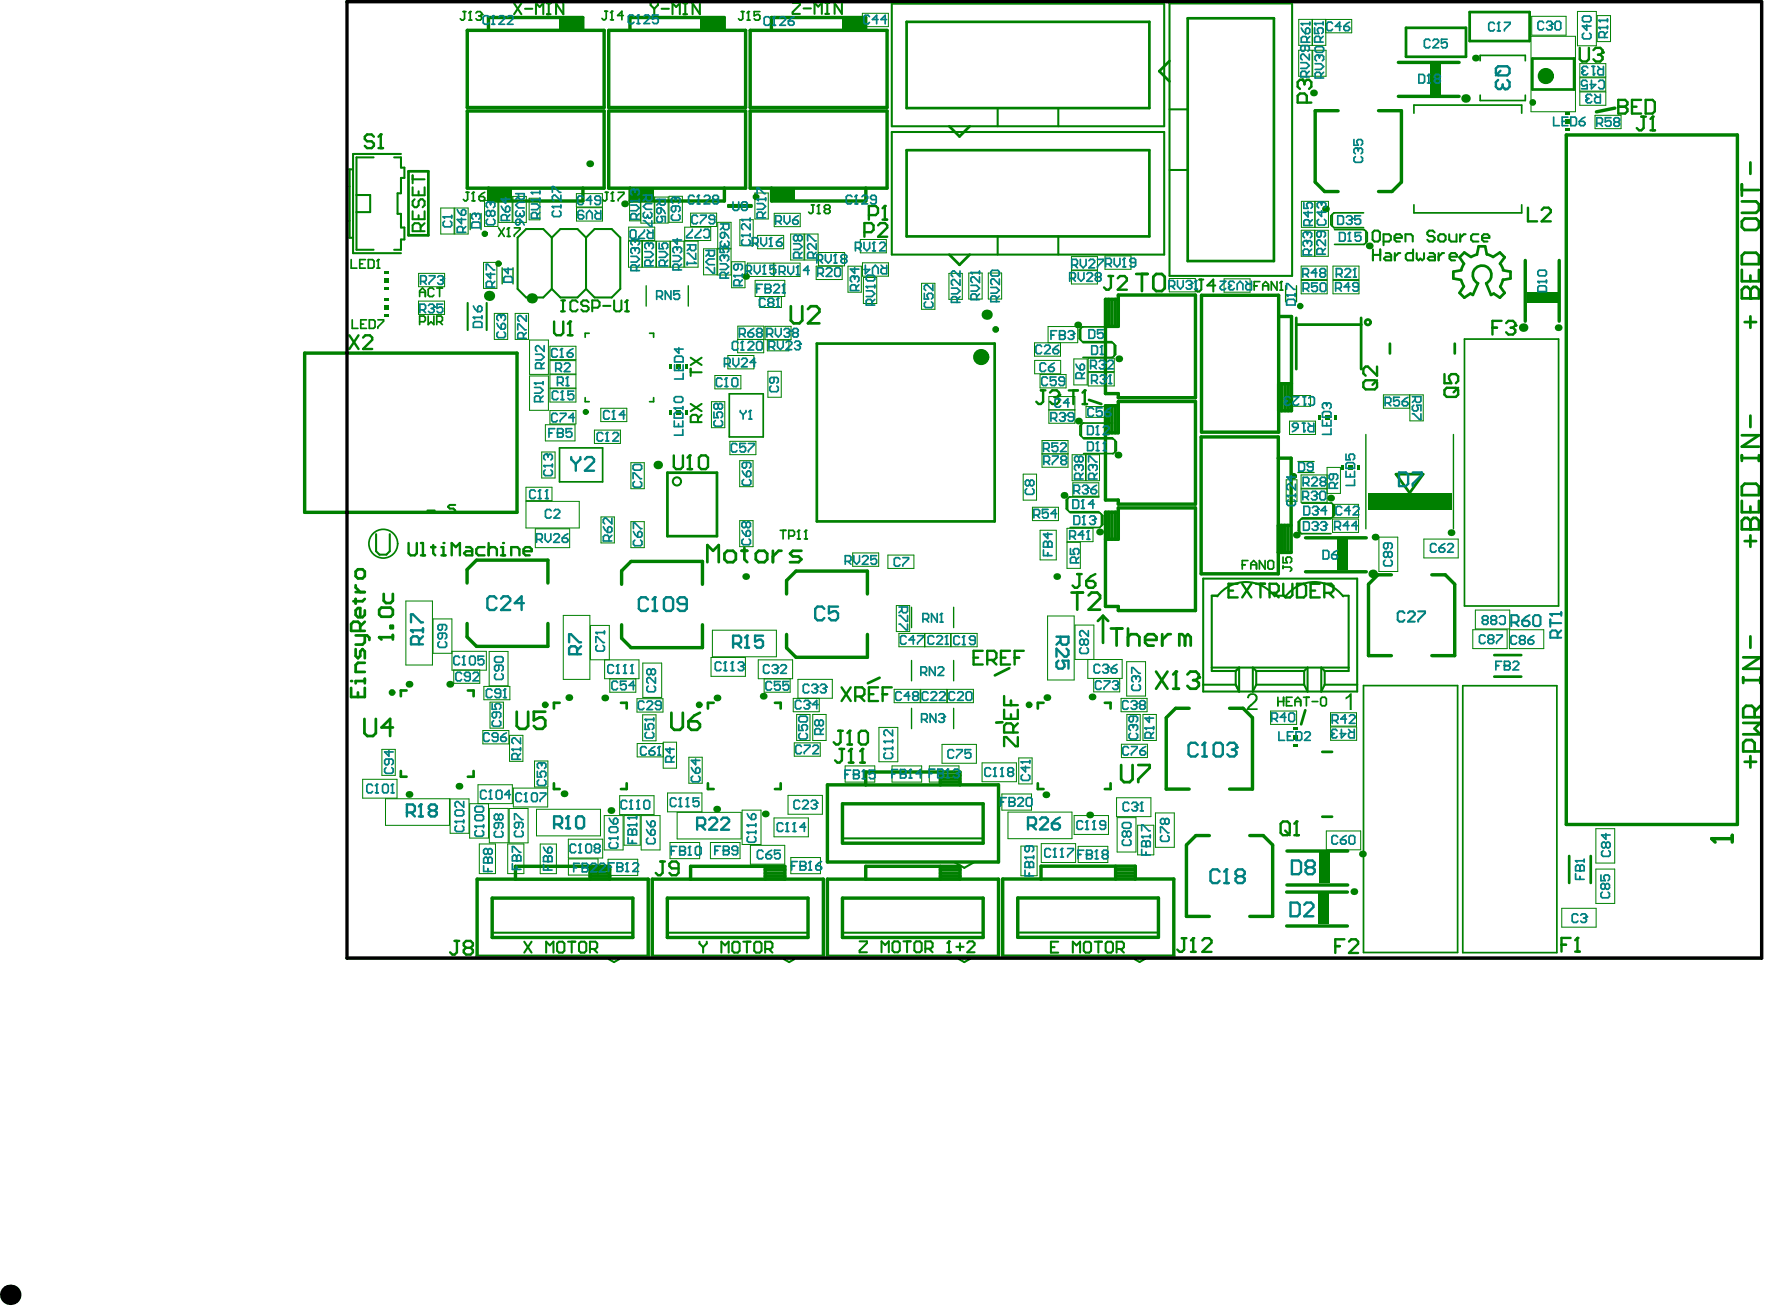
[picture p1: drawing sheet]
<svg xmlns="http://www.w3.org/2000/svg" width="436mm" height="323mm" viewBox="0 0 436 323" stroke-linecap="round" stroke-linejoin="round" font-family="sans-serif">
<g fill="#008000">
<path d="M138.1 4.3h5.8v3.2h-5.8z"/>
<path d="M173 4.3h5.8v3.2h-5.8z"/>
<path d="M207.9 4.3h5.8v3.2h-5.8z"/>
<path d="M120.6 46.4h5.8v3.2h-5.8z"/>
<path d="M155.6 46.4h5.8v3.2h-5.8z"/>
<path d="M190.5 46.4h5.8v3.2h-5.8z"/>
</g>
<g fill="none" stroke="#008000" stroke-width=".25">
<path d="M212.9 3.3h6.4v3.3h-6.4zM320.6 12.4h3.3v6.4h-3.3zM320.7 4.8h3.3v6.4h-3.3zM324 4.8h3.3v6.4h-3.3zM324.1 12.4h3.3v6.4h-3.3zM327.3 4.8h6.4v3.3h-6.4M378 9h11v18.6h-11zM378.2 4h8.5v4.7h-8.5zM389.5 2.8h4.6v8.5h-4.6zM390.1 19.2h6.4v3.3h-6.4zM390.1 15.7h6.4v3.3h-6.4zM394.3 3.9h3.3v6.4h-3.3z"/>
<path d="M390.1 22.7h6.4v3.3h-6.4zM393.8 28.5h6.4v3.3h-6.4zM108.8 51.3h3.3v6.5h-3.3zM112.3 51.3h3.3v6.5h-3.3zM119.6 49.5h3.3v6.4h-3.3zM123.2 48.5h3.2v6.4h-3.2zM126.6 48.5h3.3v6.4h-3.3zM130.6 48.9h2.7v5.3h-2.7zM142.3 47.8h6.4v3.3h-6.4zM142.3 51.3h6.5v3.3h-6.5zM155.2 59.5h3.3v6.4h-3.3zM155.2 56.1h6.5v3.2h-6.5z"/>
<path d="M155.4 49.2h2.7v5.3h-2.7zM158.2 48.6h3.3v6.5h-3.3zM158.6 59.5h3.3v6.4h-3.3zM161.7 48.6h3.3v6.4h-3.3zM162.1 59.5h3.3v6.4h-3.3zM165.2 48.4h3.3v6.5h-3.3zM165.6 59.5h3.3v6.4h-3.3zM169.1 56.1h6.4v3.3h-6.4zM169.1 59.5h3.3v6.4h-3.3zM170.5 52.6h6.4v3.3h-6.4zM177.2 54.9h3.3v6.4h-3.3zM182.7 54.2h3.3v6.4h-3.3z"/>
<path d="M186.4 47.6h3.3v6.4h-3.3zM187.1 58.1h6.4v3.3h-6.4zM191.2 52.6h6.4v3.3h-6.4zM195.2 57.8h3.3v6.4h-3.3zM198.7 57.8h3.3v6.4h-3.3zM212.4 59.1h6.4v3.3h-6.4zM321.3 56.8h3.3v6.4h-3.3zM321.3 49.7h3.3v6.4h-3.3zM324.7 56.8h3.3v6.4h-3.3zM324.7 49.7h3.3v6.4h-3.3zM103.3 74.3h6.5v3.3h-6.5zM103.4 67.5h6.4v3.3h-6.4z"/>
<path d="M119.4 64.8h3.3v6.4h-3.3zM122.1 77.3h3.2v6.5h-3.2zM127.2 77.3h3.3v6.5h-3.3zM173.7 61.4h3.3v6.4h-3.3zM177.2 61.4h3.3v6.5h-3.3zM180.6 64.6h3.3v6.4h-3.3zM184.5 64.9h6.5v3.3h-6.5zM186.4 69.2h7.4v4h-7.4zM187.6 73.2h5.3v2.7h-5.3zM191.1 64.9h6.4v3.3h-6.4zM201.5 65.7h6.4v3.3h-6.4zM202.1 62.3h6.4v3.3h-6.4z"/>
<path d="M209.4 65.7h3.3v6.4h-3.3zM212.9 64.9h6.5v3.3h-6.5zM213.2 68.5h3.3v6.4h-3.3zM227.5 69.9h3.3v6.4h-3.3zM234.3 67.5h3.3v6.4h-3.3zM239.2 67.4h3.3v6.4h-3.3zM244 67.4h3.3v6.4h-3.3zM264.5 66.8h6.5v3.3h-6.5zM264.5 63.3h6.5v3.3h-6.5zM272.8 63.2h6.4v3.3h-6.4zM288.7 68.7h6.4v3.3h-6.4zM302.2 68.8h6.5v3.3h-6.5z"/>
<path d="M321.3 65.7h6.4v3.3h-6.4zM321.3 69.2h6.4v3.3h-6.4zM329.1 65.7h6.4v3.3h-6.4zM329.1 69.2h6.4v3.3h-6.4zM130.7 83.9h4.7v8.5h-4.7zM130.7 92.8h4.7v8.5h-4.7zM135.8 85.4h6.4v3.3h-6.4zM135.8 95.9h6.4v3.3h-6.4zM135.8 89h6.4v3.3h-6.4zM135.8 92.5h6.4v3.3h-6.4zM175.7 99.1h3.3v6.5h-3.3zM176.5 92.7h6.4v3.3h-6.4z"/>
<path d="M179.7 87.7h6.4v3.3h-6.4zM182.1 83.8h6.5M182.2 80.5h6.4v6.6h-6.5zM188.9 80.5h6.4v3.3h-6.4zM189.5 83.9h5.3v2.7h-5.3zM189.6 91.6h3.3v6.4h-3.3zM255.4 84.6h6.4v3.3h-6.4zM255.5 88.9h6.4v3.3h-6.4zM256.8 92.4h6.4v3.3h-6.4zM258.8 80.6h7.3v4h-7.3zM259 97.9h6.4v6.6h-6.4zM265.1 88.6h3.3v6.4h-3.3z"/>
<path d="M268.7 88.4h6.4v3.3h-6.4zM268.7 92h6.4v3.2h-6.4zM318.3 97.6h5.3v2.7h-5.3zM341.6 97.4h6.4v3.3h-6.4zM348.1 97.4h3.3v6.5h-3.3zM133.8 111.5h3.2v6.5h-3.2zM134.7 104.8h7.3v4h-7.3zM135.8 101.3h6.4v3.3h-6.4zM146.8 106.1h6.4v3.3h-6.4zM148.3 100.8h6.5v3.2h-6.5zM155.8 114.2h3.3v6.4h-3.3zM180.2 108.9h6.4v3.3h-6.4z"/>
<path d="M182.6 113.7h3.3v6.4h-3.3zM252.6 117h3.3v6.4h-3.3zM257.3 108.7h6.4v6.6h-6.4zM257.3 112h6.4M259 101.2h6.4M264.7 112.2h3.3v6.4h-3.3zM264.9 119.1h6.4v3.3h-6.4zM268.1 100.3h5.4v2.7h-5.4zM268.2 112.2h3.3v6.4h-3.3zM317.6 118.4h2.6v5.3h-2.6zM318.4 103.9h6.4v3.3h-6.4zM327.7 117.2h-6.5v3.3h6.5"/>
<path d="M129.9 123.7h13.1v6.6h-13.1zM129.9 120.2h6.4v3.3h-6.4zM132.2 130.5h8.5v4.7h-8.5zM148.4 127.6h3.3v6.4h-3.3zM155.8 128.7h3.3v6.5h-3.3zM182.6 128.5h3.3v6.4h-3.3zM210.5 136.5h6.5v3.3h-6.5zM219.2 137h6.4v3.3h-6.4zM254.9 125.2h6.4v3.3h-6.4zM256.8 130.9h4v7.3h-4zM263.4 133.8h3.3v6.5h-3.3zM263.4 130.4h6.5v3.3h-6.5z"/>
<path d="M327.7 120.7h-6.5v3.3h6.5v-8.7h3.3v6.5h-3.3M329 124.5h6.4v3.3h-6.4zM329 128.1h6.4v3.3h-6.4zM340.5 132.6h4.6v8.4h-4.6zM351.6 133h8.4v4.7h-8.4zM100.2 148.3h6.6v15.8h-6.6zM139.1 151.9h6.5v15.8h-6.5zM175.9 155.5h15.8v6.6h-15.8zM221.3 149.4h3.3v6.5h-3.3zM222 156.3h12.7v3.3h-12.7zM228.3 156.3v3.3M228.4 156.3v3.3"/>
<path d="M234.8 156.3h6.5v3.3h-6.5zM258.7 152h6.5v15.8h-6.5zM265.4 154.3h4.7v8.4h-4.7zM363.6 155.4h8.5v4.7h-8.5zM364.3 150.6h8.5v4.6h-8.5zM372.7 155.4h8.5v4.7h-8.5zM111.6 160.7h8.5v4.7h-8.5v-12.7h-4.7v8.5h4.7M112 165.3v3.3h6.5v-3.3M119.5 169.4h6.4v3.3h-6.4zM120.8 160.8h4.6v8.4h-4.6zM121 173.3h3.3v6.4h-3.3zM150.4 162.8v-8.5h-4.6v8.5h12v4.7h-8.5v-4.7"/>
<path d="M150.6 167.5v3.3h6.4v-3.3M157.3 172.4h6.4v3.3h-6.4zM158.7 176.4h3.3v6.4h-3.3zM158.7 163.6h4.7v8.5h-4.7zM175.6 162.3h8.4v4.6h-8.4zM187.2 162.8h8.5v4.7h-8.5zM188.7 167.5v3.3h6.4v-3.3M196.7 176.3h3.3v6.4h-3.3zM197 172.3v-4.6h8.5v4.6h-9.6v3.3h6.4v-3.3M200.7 176.3h3.3v6.4h-3.3zM217 179.5h4.7v8.5h-4.7zM220.8 170.1h6.4v3.3h-6.4z"/>
<path d="M227.3 170.1h6.5v3.3h-6.5zM233.9 170.1h6.4v3.3h-6.4zM268.6 162.8h8.5v4.6h-8.5zM270 167.4h6.5v3.3h-6.5zM276.8 172.3h6.4v3.3h-6.4zM278.2 163.3h4.6v8.5h-4.6zM278.2 176.3h3.3v6.4h-3.3zM282.2 176.3h3.3v6.4h-3.3zM313.7 175.5h6.4v3.3h-6.4zM328.5 175.9h6.4v3.3h-6.4zM328.5 179.4h6.5v3.3h-6.5zM89.5 192.3h8.5v4.7h-8.5z"/>
<path d="M94.3 184.9h3.3v6.4h-3.3zM95.2 197.1h15.8v6.6h-15.8zM111.1 197.2h4.7v8.4h-4.7zM118 198.3v-4.6h8.5v4.6h-10.5v8.5h4.6v-8.5M119.2 180.3h6.4v3.3h-6.4zM120.8 199.5h4.7v8.5h-4.7zM125.7 199.5h4.7v8.5h-4.7zM125.8 181.5h3.3v6.4h-3.3zM126.7 194.5h8.5v4.6h-8.5zM132 187.8h3.3v6.4h-3.3zM132.5 199.7h15.8v6.6h-15.8zM153 196.4h8.5v4.6h-8.5z"/>
<path d="M163.7 183.5h-6.4v3.3h6.4M163.7 183.2h3.3v6.4h-3.3zM164.8 195.7h8.5v4.6h-8.5zM170.1 186.9h3.3v6.4h-3.3zM183.2 199.9h4.7v8.5h-4.7zM194.6 196.3h8.5v4.6h-8.5zM196.1 183.3h6.4v3.3h-6.4zM208.7 189h7.3v4h-7.3zM220.2 189h7.4v4h-7.4zM229.5 189h7.3v4h-7.3zM232.6 183.7h8.5v4.7h-8.5zM242.5 188.3h8.5v4.6h-8.5z"/>
<path d="M247.4 195.9h7.3v4h-7.3zM251.5 187h3.3v6.5h-3.3zM275.7 196.9h8.5v4.6h-8.5zM276.9 183.7h6.4v3.3h-6.4zM118.3 208.3h4v7.3h-4zM125.4 208.3h3.9v7.3h-3.9zM133.4 208.3h4v7.3h-4zM140.3 207.1h8.5v4.6h-8.5zM140.3 212h7.4v4h-7.4zM149.2 201.3h4.6v8.5h-4.6zM150.1 212.1h7.4v3.9h-7.4zM154.1 201.3h4v7.3h-4z"/>
<path d="M158.3 201.3h4.7v8.5h-4.7zM165.4 207.9h7.4v4h-7.4zM167.2 200.5h15.8v6.5h-15.8zM175.4 207.9h7.3v4h-7.3zM185.3 208.6h8.5v4.7h-8.5zM191.1 201.9h8.5v4.6h-8.5zM195.3 211.6h7.3v4h-7.3zM248.9 200.4h15.8v6.6h-15.8zM252.1 208.8h4v7.3h-4zM257.1 208.2h8.5v4.6h-8.5zM265.2 201.3h8.5v4.6h-8.5zM266.2 208.9h7.3v4h-7.3z"/>
<path d="M275.8 201.8h4.7v8.5h-4.7zM280.9 203.7h4v7.3h-4zM285.3 200.6h4.6v8.5h-4.6zM327.5 205.1h8.5v4.6h-8.5zM394 204.5h4.7v8.5h-4.7zM394 214.5h4.7v8.5h-4.7zM385.6 224.2h8.5v4.6h-8.5z"/>
</g>
<g fill="none" stroke="#008000" stroke-width=".51">
<path d="M220.2 .9h67.2v30.3h-67.2zM288.8 .9h30.2v67.2h-30.2zM92.2 38.8h-4.2v22.8h4.2M97.3 38.8h1.7v2.6h.8v2.5h-.8v3.8h-.8v5.1h.8v3.3h.8v3h-.8v2.5h-1.7M99 38h-11.8v24.5h11.8M220.2 32.6h67.2v30.2h-67.2zM246.3 26.7v4.5M261.3 26.7v4.5M288.8 27h4.4M87.2 41.8h-.9v16.9h.9M88 48.1h3.4v4.2h-3.4M136.2 58.6l-2.1-2.1h-4.2l-2.1 2.1v12.7l2.1 2.1h4.2l2.1-2.1"/>
<path d="M136.2 58.6l2.2-2.1h4.2l2.1 2.1M136.2 58.6v12.7M144.7 58.6l2.1-2.1h4.2l2.1 2.1v12.7l-2.1 2.1h-4.2l-2.1-2.1M144.7 58.6v12.7M246.3 58.3v4.5M261.3 58.3v4.5M288.8 41.9h4.4M115.5 74.8v6.7M120.2 74.8v6.7M136.2 71.3l2.2 2.1h4.2l2.1-2.1M297.1 142.8h38v27.9h-38zM300.6 147h-1.4v18.6h5.9"/>
<path d="M314.8 147h2.6M331.5 147h1.5v18.6h-5.9M297.1 169h8M299.2 164.7h33.8M305.1 165.6l.8-.9v6l-.8-1.7M305.1 165.6v3.4M310.2 165.6l-.9-.9v6l.9-1.7M310.2 165.6v3.4M310.2 169h11.8M310.2 165.6h11.8M322 165.6l.8-.9v6l-.8-1.7M322 165.6v3.4"/>
<path d="M327.1 165.6l-.9-.9v6l.9-1.7M327.1 169h8M327.1 165.6v3.4M208.4 206.9h34M235.6 212.7l2.5 1.5 2.5-1.5M121.9 230.2h34M149.1 236l2.5 1.4 2.5-1.4M165.2 230.2h33.9M192.3 236l2.5 1.4 2.6-1.4M208.4 230.2h34M235.6 236l2.5 1.4 2.5-1.4M251.7 230.1h34"/>
<path d="M278.8 236l2.6 1.4 2.5-1.4"/>
</g>
<g fill="none" stroke="#008000" stroke-width=".66">
<path d="M223.8 5.4h60v21.3h-60zM293.2 4.5h21.3v59.9h-21.3zM378.3 14.4h10.4v7.7h-10.4zM223.8 37.1h60v21.2h-60zM179.8 50.7h5.7v.3h-5.7zM201.7 84.8h43.9v43.9h-43.9zM100.4 170.4h-1.4v1.4M115.5 170.4h1.4v1.4M138.2 173.4h-1.4v1.5M153.3 173.4h1.4v1.5M176.2 173.4h-1.4v1.5M191.3 173.4h1.5v1.5"/>
<path d="M257.7 173.4h-1.5v1.5M272.8 173.4h1.4v1.5M368.9 167h6.7M368.9 161.7h6.7M99 190.3v1.4h1.4M116.9 190.3v1.4h-1.4M136.8 193.3v1.4h1.4M154.7 193.3v1.4h-1.4M174.8 193.3v1.4h1.4M192.8 193.3v1.4h-1.5M256.2 193.3v1.4h1.5M274.2 193.3v1.4h-1.4"/>
<path d="M387.4 211.2v6.7M392.8 211.2v6.7"/>
</g>
<g fill="none" stroke="#008000" stroke-width=".84">
<path d="M115.4 7.5h33.8v19h-33.8zM120.6 7.5v-3.2h23.3v3.2M150.3 7.5h33.8v19h-33.8zM155.5 7.5v-3.2h23.3v3.2M185.2 7.5h33.8v19h-33.8zM190.5 7.5v-3.2h23.2v3.2M345.3 15.4h15M115.4 27.4h33.8v19h-33.8zM150.3 27.4h33.8v19h-33.8zM185.2 27.4h33.8v19h-33.8zM330.4 27.3h-5.7v17.6l2.4 2.4h3.3M340.4 27.3h5.6v17.6l-2.3 2.4h-3.3"/>
<path d="M345.3 23.8h15M386.7 33.3h42.3v170.2h-42.3zM398.7 26.7l-4.5 .9M120.6 46.4v3.2h23.3v-3.2M155.6 46.4v3.2h23.3v-3.2M190.5 46.4v3.2h23.3v-3.2M273.8 73.9v6.6M274.5 73.9v6.6M275.4 73.9v6.6M276.1 73.9h-3.2v23.2h3.2v1h19.1v-25.3h-19.1v7.7h-3.2M296.7 72.9h19v33.7h-19zM315.7 78.1h3.2v23.3h-3.2"/>
<path d="M376.6 64.3v15M385 64.3v15M75.2 87.1h52.5v39.3h-52.5zM315.7 94.7h3.2M316.5 94.7v6.7M317.3 94.7v6.6M318.1 94.7v6.7M273.8 100.1v6.7M274.5 100.2v6.6M275.4 100.1v6.7M276.1 100.1h-3.2v23.3h3.2v1h19.1v-25.3h-19.1v7.7h-3.2M296.6 107.8h19v33.8h-19z"/>
<path d="M315.6 113.1h3.2v23.2h-3.2M273.8 126.4v6.7M274.5 126.4v6.7M275.4 126.4v6.7M276.1 126.4h-3.2v23.3h3.2v1h19.1v-25.4h-19.1v7.8h-3.2M315.6 129.7h3.2M316.4 129.7v6.6M317.2 129.7v6.6M318 129.7v6.6M322.3 132.7h15M115.3 143.9v-3.3l2.4-2.4h17.6v5.7M115.3 153.9v3.3l2.4 2.3h17.6v-5.6"/>
<path d="M153.5 144.2v-3.3l2.3-2.4h17.6v5.7M153.5 154.2v3.3l2.3 2.3h17.6v-5.6M194.2 156.6v3.3l2.3 2.3h17.7v-5.6M194.2 146.6v-3.3l2.3-2.4h17.7v5.7M322.3 141.1h15M343.5 141.9h-3.3l-2.3 2.3v17.6h5.6M353.5 141.9h3.3l2.4 2.3v17.6h-5.7M293.6 174.8h-3.3l-2.3 2.3v17.6h5.6M303.6 174.8h3.3l2.3 2.3v17.6h-5.6M204.3 193.7h42.2v19h-42.2zM208 198.4h34.7v9.7h-34.7zM213.8 193.7v-3.2h23.2v3.2"/>
<path d="M232.2 190.5v3.2M232.2 192.2h4.7M232.2 193h4.8M232.2 191.4h4.8M117.8 217h42.2v19h-42.2zM127.3 217v-3.2h23.2v3.2M145.7 214.6h4.8M145.7 213.8v3.2M145.7 215.5h4.8M145.7 216.2h4.8M161 217h42.3v19h-42.3zM170.5 217v-3.2h23.3v3.2"/>
<path d="M188.9 214.6h4.9M188.9 215.5h4.8M188.9 216.2h4.9M188.9 213.8v3.2M204.3 217h42.2v19h-42.2zM213.8 217v-3.2h23.2v3.2M232.2 214.6h4.8M232.2 215.5h4.7M232.2 216.2h4.8M232.2 213.8v3.2M247.6 216.9h9.4v-3.1h23.3v3.1h9.5v19.1h-42.2zM257 216.9h23.2"/>
<path d="M275.5 214.6h4.8M275.5 216.2h4.8M275.5 213.8v3.1M275.5 215.4h4.7M298.6 206.2h-3.3l-2.4 2.3v17.7h5.7M308.6 206.2h3.3l2.3 2.3v17.7h-5.6M317.8 210h15M317.8 218.4h15M121.5 221.6h34.8v9.8h-34.8zM164.8 221.6h34.7v9.8h-34.7zM208 221.6h34.7v9.8h-34.7zM251.3 221.6h34.7v9.7h-34.7z"/>
<path d="M317.7 228.5h15M317.7 220.1h15"/>
</g>
<g fill="none" stroke="#008000" stroke-width=".42">
<path d="M365.5 15v-1.3h11.1v1.3M349.1 27.9v-2h26.6v2M365.5 23.5v1.3h11.1v-1.3M328.9 52.9v2.9M329.5 56.7h7.3l.8 .7v2.2l-.8 .7h-7.3M336.7 52.5h-7.4l-.7 .8v2.1l.7 .8h7.4M337.2 57.1v2.8M349.1 50.5v2h26.6v-2M144.5 98.1v1h1M145.5 82.2h-1v1M160.4 82.2h1v1M161.4 98.1v1h-1"/>
<path d="M180.1 97.2h8.3v10.6h-8.3zM266.8 81.1v2.8M267.4 84.6h7.3l.8 .7v2.2l-.8 .7h-7.3M274.5 80.7h-7.3l-.7 .7v2.2l.7 .7h7.3M275.1 85v2.8M361.6 83.7h23.2v65.8h-23.2zM138.1 110.5h10.7v8.4h-10.7zM267 104.8v2.8M267.6 108.3h7.3l.7 .7v2.2l-.7 .7h-7.3M274.7 104.4h-7.3l-.8 .7v2.2l.8 .8h7.3M275.3 108.7v2.8M263.6 123.1v2.8"/>
<path d="M264.2 126.5h7.3l.8 .8v2.1l-.8 .8h-7.3M271.3 122.6h-7.3l-.7 .8v2.1l.7 .8h7.3M272 126.9v2.9M320.9 128.5v2.8M321.5 124.2h7.3l.7 .7v2.2l-.7 .7h-7.3M328.6 128h-7.3l-.7 .8v2.2l.7 .7h7.3M329.2 124.6v2.8M336.7 169.2h23.2v65.9h-23.2zM361.2 169.2h23.2v65.9h-23.2z"/>
</g>
<g fill="none" stroke="#008000" stroke-width=".34">
<path d="M116.1 52.7v4M118.8 52.7v4M124 66.1v4M126.7 66.1v4M159.5 70.5v5M169.9 70.5v5M317.4 70.5v4M320.1 70.5v4M320.5 113.9h4M320.5 116.6h4M337.2 107.2v23.3M358.9 107.2v23.3"/>
<path d="M225.1 149.9v5M235.5 149.9v5M225.1 163v5M225.1 174.8v5M235.5 163v5M235.5 174.8v5"/>
</g>
<g fill="none" stroke="#008000" stroke-width=".67">
<path d="M288.8 15l-2.6 2.6 2.6 2.5M347.2 6.9h14.8v7.1h-14.8zM362.9 3h14.8v7.1h-14.8zM234.4 31.2l2.5 2.5 2.5-2.5M100.9 42.3h4.9v15.8h-4.9zM234.4 62.8l2.5 2.6 2.5-2.6M320.1 78.4v12.7M336.1 78.4v12.7M360.8 66.7l-2 .3v1.7l1.9 .4M363.1 63.4l-1.6-1.1-1.1 1.2 1.1 1.6M364.7 62.8l.4-2h1.6l.4 2M364.9 69.9l-1.2 2.9-.6-.4-1.6 1.1-1.1-1.2 1-1.5"/>
<path d="M367 69.9l1.1 2.9 .7-.4 1.5 1.1 1.2-1.2-1.1-1.5M368.6 63.4l1.7-1.1 1.2 1.2-1.2 1.6M371.1 66.7l1.8 .3v1.7l-1.8 .4M268.9 98.7l3 1M320.1 80.1h16M343.2 84.8v2.4M359.2 84.8v2.4M164.8 116.7h12.2v15.6h-12.2zM344.7 117h6.7l-3.3 4.6zM272.3 152l-1.2 1.2M272.3 152v6.6M272.3 152l1.3 1.2"/>
<path d="M217.2 167.3l-2.9 1.3M247.5 178.2l-1.5 .1M249.2 164.9l-3.6 1.8M322.3 175.3l-1 3.4M326.5 185.5h2.4M326.5 201.6h2.4"/>
</g>
<g fill="#008000">
<path d="M94.9 77.7h1v.5h-1z" fill-rule="evenodd"/>
<path d="M94.9 70.9h1v.5h-1z" fill-rule="evenodd"/>
<path d="M94.9 73.6h1v.5h-1z" fill-rule="evenodd"/>
<path d="M94.9 66.9h1v.5h-1z" fill-rule="evenodd"/>
<path d="M166.9 101.2h1.1v1h-1.1z" fill-rule="evenodd"/>
<path d="M169.2 101.2h.5v1h-.5z" fill-rule="evenodd"/>
<path d="M165.2 101.2h.5v1h-.5z" fill-rule="evenodd"/>
<path d="M167 89.9h1v1h-1z" fill-rule="evenodd"/>
<path d="M165.2 89.9h.6v1h-.6z" fill-rule="evenodd"/>
<path d="M169.3 89.9h.5v1h-.5z" fill-rule="evenodd"/>
<path d="M331.2 114.8h.5v1h-.5z" fill-rule="evenodd"/>
<path d="M335.3 114.8h.5v1h-.5z" fill-rule="evenodd"/>
<path d="M386.5 29.6h1.1v1h-1.1z" fill-rule="evenodd"/>
<path d="M386.5 31.8h1.1v.5h-1.1z" fill-rule="evenodd"/>
<path d="M386.5 27.8h1.1v.5h-1.1z" fill-rule="evenodd"/>
<path d="M94.9 75.4h1v1h-1z" fill-rule="evenodd"/>
<path d="M94.9 68.6h1v1.1h-1z" fill-rule="evenodd"/>
<path d="M325.4 102.5h.5v1h-.5z" fill-rule="evenodd"/>
<path d="M330.2 133.2h2.5v7.4h-2.5z" fill-rule="evenodd"/>
<path d="M327.2 102.5h1v1h-1z" fill-rule="evenodd"/>
<path d="M329.5 102.5h.5v1h-.5z" fill-rule="evenodd"/>
<path d="M319.4 181.4h1v1h-1z" fill-rule="evenodd"/>
<path d="M319.4 183.7h1v.5h-1z" fill-rule="evenodd"/>
<path d="M319.4 179.6h1v.5h-1z" fill-rule="evenodd"/>
<path d="M333 114.8h1v1h-1z" fill-rule="evenodd"/>
<path d="M325.7 210.5h2.5v7.4h-2.5z" fill-rule="evenodd"/>
<path d="M325.6 220.6h2.5v7.4h-2.5z" fill-rule="evenodd"/>
<path d="M353.2 15.9h2.5v7.4h-2.5z" fill-rule="evenodd"/>
<path d="M377.1 72.2h7.4v2.5h-7.4z" fill-rule="evenodd"/>
<path d="M337.7 121.7h20.7v4.2h-20.7z" fill-rule="evenodd"/>
</g>
<path d="M105.5 126h1.8" fill="none" stroke="#008000" stroke-width=".51"/>
<path d="M308.2 171.3h.1a1.33 1.33 0 0 1 2 .3 1.33 1.33 0 0 1-.6 1.9l-1.2 1.3h2v.4l-2.7-.1a3.4 3.4 0 0 1 1.5-1.8 .92 .92 0 0 0 .7-.9 .92 .92 0 0 0-.7-.9l-.6 .1-.2 .2-.1 .5h-.5z" fill="#008000"/>
<path d="M92.9 131.8v4.2l.8 .9h1.7l.8-.9v-4.2" fill="none" stroke="#008000" stroke-width=".51"/>
<path d="M316.8 137.5v1.4h1l-.3-.7v-.4l.3-.3h.7l.4 .3v.7l-.4 .4M316.8 139.6v.7M316.8 139.9h1.7l.4 .4v.3l-.4 .4" fill="none" stroke="#008000" stroke-width=".42"/>
<path d="M356.6 96.3l.6-.6h2.3l.5 .6v1.1l-.5 .5h-2.3l-.6-.5zM356.6 92.3v2.3h1.7l-.5-1.2v-.5l.5-.6h1.2l.5 .6v1.1l-.5 .6M360 95.7l-1.1 1.1M247.9 171.8v2.2h3.4M247.9 175.1v2.3h3.4v-2.3M249.6 172.9v1.1M249.6 176.3v1.1M251.3 178.5l-1.1 1.1M250.2 180.8v-1.7l-.6-.6h-1.1l-.6 .6v1.7h3.4M251.3 181.9v2.3h-.6l-2.2-2.3h-.6v2.3" fill="none" stroke="#008000" stroke-width=".59"/>
<path d="M430.1 130.6h4.2v-2.1l-.7-.7h-.7l-.7 .7v2.1M432.2 157v2.9M430.8 188h2.8M432.2 186.6v2.8" fill="none" stroke="#008000" stroke-width=".67"/>
<circle cx="432.2" cy="130.6" r=".34" fill="#008000"/>
<g fill="none" stroke="#008000" stroke-width=".67">
<path d="M432.2 40.1v2.8M430.1 73.6h4.2v-2.1l-.7-.7h-.7l-.7 .7v2.1M430.8 79.5h2.8M432.2 78.1v2.8M430.1 112.3v1.4M430.1 113h4.2M430.1 107.4h4.2l-4.2 2.8h4.2M432.2 102.6v2.8M434.3 112.3v1.4M430.1 130.6v-2.1l.7-.7h.7l.7 .7v2.1M430.1 120.1l.7-.7h2.8l.7 .7v2.1h-4.2zM430.1 123.6v2.8h4.2v-2.8"/>
<path d="M430.8 133.5h2.8M432.2 125v1.4M432.2 132.1v2.8"/>
</g>
<circle cx="432.2" cy="73.6" r=".34" fill="#008000"/>
<path d="M430.1 45.5v2.8M430.1 54.6l.7-.7h2.8l.7 .7v1.4l-.7 .7h-2.8l-.7-.7zM430.1 49.7h3.5l.7 .7v1.4l-.7 .7h-3.5M430.1 46.9h4.2M430.1 73.6v-2.1l.7-.7h.7l.7 .7v2.1M430.1 63.1l.7-.7h2.8l.7 .7v2.1h-4.2zM430.1 66.6v2.8h4.2v-2.8M432.2 68v1.4" fill="none" stroke="#008000" stroke-width=".67"/>
<path d="M112.4 124.6h-1.3l-.5 .5 .5 .4h.9l.4 .5-.4 .4h-1.4" fill="none" stroke="#008000" stroke-width=".51"/>
<g fill="none" stroke="#008000" stroke-width=".42">
<path d="M149.3 2.8h.7M149.7 2.8v1.7l-.4 .4h-.3l-.4-.4M150.7 4.9h.7M151.1 2.8v2.1M103.6 73.2v-1.4l.7-.7 .7 .7v1.4M103.6 79.4h1.1l.3-.3v-.7l-.3-.4h-1.1v2.1M103.6 72.1h1.4M105.7 78v2.1l.7-.7 .7 .7v-2.1M107.1 71.4l-.3-.3h-.7l-.4 .3v1.4l.4 .4h.7l.3-.4M107.8 79.4h1.1l.3-.3v-.7l-.3-.4h-1.1v2.1M107.8 71.1h1.4M108.5 79.4l.7 .7"/>
<path d="M108.5 71.1v2.1"/>
</g>
<path d="M163 212.6h1.2M163.6 212.6v2.8l-.6 .6h-.5l-.6-.6M167.5 214.3h-1.6l-.6-.6v-.5l.6-.6h1.1l.5 .6v2.2l-.5 .6h-1.1l-.6-.6" fill="none" stroke="#008000" stroke-width=".59"/>
<circle cx="151.1" cy="2.8" r=".21" fill="#008000"/>
<path d="M151.1 2.8l-.4 .3M153.9 3.8h-1.4l1-1v2.1M183 2.9h.7M183.4 2.9v1.7l-.4 .4h-.3l-.4-.4M184.4 5h.8M184.8 2.9v2.1" fill="none" stroke="#008000" stroke-width=".42"/>
<path d="M172.7 232.4v.4l.9 .9M173.6 233.7v1.4M174.5 232.4v.4l-.9 .9M178.1 235.1v-2.7l.9 .9 .9-.9v2.7M180.8 232.8l.5-.4h.9l.4 .4v1.8l-.4 .5h-.9l-.5-.5zM183.5 232.4h1.8M184.4 232.4v2.7M186.2 232.8l.5-.4h.9l.4 .4v1.8l-.4 .5h-.9l-.5-.5zM188.9 234.2h1.4l.4-.5v-.9l-.4-.4h-1.4v2.7M189.8 234.2l.9 .9" fill="none" stroke="#008000" stroke-width=".51"/>
<circle cx="184.8" cy="2.9" r=".21" fill="#008000"/>
<path d="M184.8 2.9l-.4 .3M187.6 2.9h-1.4v1l.7-.3h.4l.3 .3v.7l-.3 .4h-.7l-.4-.4" fill="none" stroke="#008000" stroke-width=".42"/>
<path d="M207 180.4h1.1M207.5 180.4v2.8l-.5 .5h-.6l-.6-.5M209.2 183.7h1.2M209.8 180.4v3.3" fill="none" stroke="#008000" stroke-width=".59"/>
<circle cx="209.8" cy="180.4" r=".3" fill="#008000"/>
<path d="M209.8 180.4l-.6 .5M212 180.9l.6-.5h1.1l.6 .5v2.3l-.6 .5h-1.1l-.6-.5z" fill="none" stroke="#008000" stroke-width=".59"/>
<path d="M200.4 50.6h.7M200.7 50.6v1.7l-.3 .4h-.4l-.3-.4M201.8 52.7h.7M202.1 50.6v2.1" fill="none" stroke="#008000" stroke-width=".42"/>
<circle cx="202.1" cy="50.6" r=".21" fill="#008000"/>
<path d="M202.1 50.6l-.3 .3M203.9 51.6l-.4-.3v-.4l.4-.3h.7l.3 .3v.4l-.3 .3M203.9 51.6l-.4 .4v.3l.4 .4h.7l.3-.4v-.3l-.3-.4M203.9 51.6h.7" fill="none" stroke="#008000" stroke-width=".42"/>
<path d="M214.5 53.1h1.7l.6-.6v-1.1l-.6-.6h-1.7v3.4M217.9 54.2h1.1M218.5 50.8v3.4" fill="none" stroke="#008000" stroke-width=".59"/>
<circle cx="218.5" cy="50.8" r=".3" fill="#008000"/>
<path d="M218.5 50.8l-.6 .6" fill="none" stroke="#008000" stroke-width=".59"/>
<path d="M285.4 165.7l2.9 4.3M288.3 165.7l-2.9 4.3M289.7 170h1.4M290.4 165.7v4.3" fill="none" stroke="#008000" stroke-width=".67"/>
<circle cx="290.4" cy="165.7" r=".34" fill="#008000"/>
<path d="M290.4 165.7l-.7 .7M293.2 166.4l.7-.7h1.4l.7 .7v.7" fill="none" stroke="#008000" stroke-width=".67"/>
<circle cx="296" cy="167.1" r=".34" fill="#008000"/>
<path d="M294.6 167.9h.7M295.3 167.9l.7 .7v.7l-.7 .7h-1.4l-.7-.7M296 167.1l-.7 .8" fill="none" stroke="#008000" stroke-width=".67"/>
<g fill="none" stroke="#008000" stroke-width=".42">
<path d="M306.7 139.4h.7M308.1 138.3h-1.4v2.1M308.8 139.4h1.4M312.4 138.3v2.1l-1.5-2.1v2.1M313.1 138.7l.3-.4h.7l.4 .4v1.4l-.4 .3h-.7l-.3-.3zM308.8 140.4v-1.4l.7-.7 .7 .7v1.4M315.5 172.1v2.1M315.5 173.1h1.4M316.9 172.1v2.1M317.6 173.1h.7M319 172.1h-1.4v2.1h1.4M319.7 173.1h1.4"/>
<path d="M319.7 174.2v-1.4l.7-.7 .7 .7v1.4M321.9 172.1h1.4M322.6 172.1v2.1M324 173.1h1.4M326.1 172.4l.3-.3h.7l.4 .3v1.4l-.4 .4h-.7l-.3-.4z"/>
</g>
<path d="M332.2 172.1l.6-.3 .6-.7h.3v4.1h-.5v-3.2l-.9 .6z" fill="#008000"/>
<path d="M399.6 24.6v3.4h1.7l.5-.5v-.6l-.5-.6h-1.7M377.3 51.3v3.3h2.2M380.6 51.8l.6-.5h1.1l.6 .5v.6l-2.3 2.2h2.3" fill="none" stroke="#008000" stroke-width=".59"/>
<circle cx="399.6" cy="26.3" r=".3" fill="#008000"/>
<path d="M399.6 24.6h1.7l.5 .6v.6l-.5 .5h-1.7M402.9 26.3h1.2M405.2 24.6h-2.3v3.4h2.3M406.3 24.6h1.7l.6 .6v2.3l-.6 .5h-1.7z" fill="none" stroke="#008000" stroke-width=".59"/>
<path d="M422.6 207h5.1M427.7 206.1v1.7" fill="none" stroke="#008000" stroke-width=".84"/>
<circle cx="422.6" cy="207" r=".42" fill="#008000"/>
<path d="M422.6 207l.9 .8" fill="none" stroke="#008000" stroke-width=".84"/>
<path d="M92.3 33.7l-.5-.5h-1.2l-.5 .5v.6l.5 .6h1.2l.5 .5v.6l-.5 .6h-1.2l-.5-.6M93.4 36.6h1.2M94 33.2v3.4" fill="none" stroke="#008000" stroke-width=".59"/>
<circle cx="94" cy="33.2" r=".3" fill="#008000"/>
<path d="M94 33.2l-.6 .5" fill="none" stroke="#008000" stroke-width=".59"/>
<path d="M127.6 175.6v3.6l.7 .7h1.4l.7-.7v-3.6M134.6 175.6h-2.8v2.2l1.4-.7h.7l.7 .7v1.4l-.7 .7h-1.4l-.7-.7" fill="none" stroke="#008000" stroke-width=".67"/>
<path d="M123.1 56.2l1.4 2.1M124.5 56.2l-1.4 2.1M125.2 58.3h.7M125.6 56.2v2.1" fill="none" stroke="#008000" stroke-width=".42"/>
<circle cx="125.6" cy="56.2" r=".21" fill="#008000"/>
<path d="M125.6 56.2l-.4 .4M127 56.2h1.4v.4l-1.4 1.4v.3M149.5 47.5h.7M149.8 47.5v1.7l-.3 .4h-.4l-.3-.4M150.9 49.6h.7M151.2 47.5v2.1" fill="none" stroke="#008000" stroke-width=".42"/>
<path d="M126.9 .8l1.8 2.7M128.7 .8l-1.8 2.7M129.6 2.2h1.8M132.3 3.5v-2.7l.9 .9 .9-.9v2.7M135 .8h.9M135 3.5h.9M135.5 .8v2.7M139.1 .8v2.7l-1.8-2.7v2.7" fill="none" stroke="#008000" stroke-width=".51"/>
<circle cx="151.2" cy="47.5" r=".21" fill="#008000"/>
<path d="M151.2 47.5l-.3 .3M152.6 47.5h1.4v.3l-1.4 1.4v.4" fill="none" stroke="#008000" stroke-width=".42"/>
<path d="M170.5 91v1.8M170.5 91.9h2.7M170.5 88.3l2.7 1.8M173.2 88.3l-2.7 1.8" fill="none" stroke="#008000" stroke-width=".51"/>
<path d="M207.3 184.8h1.1M207.9 184.8v2.8l-.6 .6h-.6l-.5-.6M209.6 188.2h1.1M210.1 184.8v3.4" fill="none" stroke="#008000" stroke-width=".59"/>
<circle cx="210.1" cy="184.8" r=".3" fill="#008000"/>
<path d="M210.1 184.8l-.5 .6M212.4 188.2h1.1M212.9 184.8v3.4" fill="none" stroke="#008000" stroke-width=".59"/>
<circle cx="212.9" cy="184.8" r=".3" fill="#008000"/>
<g fill="none" stroke="#008000" stroke-width=".59">
<path d="M213.4 57.3h1.7l.6-.6v-1.1l-.6-.5h-1.7v3.3M216.8 55.6l.6-.5h1.1l.6 .5v.6l-2.3 2.2h2.3M265.9 141.7h1.2M266.5 141.7v2.8l-.6 .6h-.5l-.6-.6M268.2 143.4h1.7l.6 .5v.6l-.6 .6h-1.1l-.6-.6zM270.5 141.7l-1.2 .5-1.1 1.2M207.8 169.6l2.2 3.4M210 169.6l-2.2 3.4M211.2 171.9h1.7l.5-.6v-1.1l-.5-.6h-1.7v3.4M212.3 171.9l1.1 1.1M214.5 171.3h1.2M216.8 169.6h-2.3v3.4h2.3"/>
<path d="M217.9 171.3h1.2M220.2 169.6h-2.3v3.4M212.9 184.8l-.5 .6M316.2 203.3l.6-.6h1.1l.5 .6v2.2l-.5 .6h-1.1l-.6-.6zM317.3 205l1.1 1.1M319.6 206.1h1.1M320.1 202.7v3.4"/>
</g>
<path d="M195.7 .7h1.8v.5l-1.8 1.8v.4h1.8M198.4 2.1h1.8M201.1 3.4v-2.7l.9 .9 .9-.9v2.7M203.8 .7h.9M203.8 3.4h.9M204.3 .7v2.7M207.9 .7v2.7l-1.8-2.7v2.7M296.1 69h1M296.6 69v2.4l-.5 .5h-.5l-.5-.5M300.1 70.5h-2l1.5-1.5v2.9" fill="none" stroke="#008000" stroke-width=".51"/>
<path d="M280.5 67.6h2.9M281.9 67.6v4.2M284.8 68.3l.7-.7h1.4l.7 .7v2.8l-.7 .7h-1.4l-.7-.7zM264.6 146.2h2.8M266 146.2v4.3M268.8 146.9l.7-.7h1.4l.7 .7v.7l-2.8 2.9h2.8" fill="none" stroke="#008000" stroke-width=".67"/>
<circle cx="320.1" cy="202.7" r=".3" fill="#008000"/>
<path d="M320.1 202.7l-.5 .6" fill="none" stroke="#008000" stroke-width=".59"/>
<path d="M309.7 70.5h.7M311.1 69.5h-1.4v2.1M311.8 70.5h1.4M311.8 71.6v-1.4l.7-.7 .7 .7v1.4M315.3 69.5v2.1l-1.4-2.1v2.1M316 71.6h.7M316.4 69.5v2.1" fill="none" stroke="#008000" stroke-width=".42"/>
<circle cx="316.4" cy="69.5" r=".21" fill="#008000"/>
<path d="M316.4 69.5l-.4 .3" fill="none" stroke="#008000" stroke-width=".42"/>
<path d="M321.5 19.7h-.5l-.6 .6v1.1l.6 .5M322.6 25.3v-1.7l-.5-.5h-1.1l-.6 .5v1.7h3.4" fill="none" stroke="#008000" stroke-width=".59"/>
<circle cx="321.5" cy="19.7" r=".3" fill="#008000"/>
<path d="M321.5 19.7l.6 .6M322.1 20.3v.5M322.1 20.3l.5-.6h.6l.6 .6v1.1l-.6 .5M370.7 79.2h-2.2v3.4M371.9 79.7l.5-.5h1.2l.5 .5v.6M336.6 94.4l.6-.6h2.2l.6 .6v1.1l-.6 .6h-2.2l-.6-.6zM340 90.5v2.2l-2.3-2.2h-.5l-.6 .5v1.2l.6 .5M340 93.8l-1.1 1.2M368.5 80.9h1.1" fill="none" stroke="#008000" stroke-width=".59"/>
<circle cx="374.1" cy="80.3" r=".3" fill="#008000"/>
<path d="M405.3 28.8h1.1M405.8 28.8v2.8l-.5 .6h-.6l-.6-.6M407.5 32.2h1.1M408.1 28.8v3.4M373 80.9h.6M373.6 80.9l.5 .5v.6l-.5 .6h-1.2l-.5-.6M374.1 80.3l-.5 .6" fill="none" stroke="#008000" stroke-width=".59"/>
<circle cx="408.1" cy="28.8" r=".3" fill="#008000"/>
<path d="M390 11.8v2.8l.6 .6h1.1l.6-.6v-2.8M393.4 12.4l.6-.6h1.1l.6 .6v.5M408.1 28.8l-.6 .6" fill="none" stroke="#008000" stroke-width=".59"/>
<circle cx="395.7" cy="12.9" r=".3" fill="#008000"/>
<path d="M394.6 13.5h.5M395.1 13.5l.6 .6v.5l-.6 .6h-1.1l-.6-.6M395.7 12.9l-.6 .6" fill="none" stroke="#008000" stroke-width=".59"/>
<path d="M93.6 157.3h3.4M97 156.7v1.1M90 177.4v3.5l.7 .7h1.4l.7-.7v-3.5M97 179.5h-2.8l2.1-2.1v4.2" fill="none" stroke="#008000" stroke-width=".67"/>
<circle cx="93.6" cy="157.3" r=".34" fill="#008000"/>
<path d="M93.6 157.3l.6 .5M93.6 150.5l.6-.6h2.2l.6 .6v1.1l-.6 .6h-2.2l-.6-.6zM94.7 146.6v1.7l.6 .5h1.1l.6-.5v-1.7M96.4 154.4h.6v.6h-.6z" fill="none" stroke="#008000" stroke-width=".67"/>
<g fill="none" stroke="#008000" stroke-width=".51">
<path d="M101.9 43.3v1.9M101.9 46.2v2h2.9v-2M101.9 52.1v2h2.9v-2M101.9 44.3h2.9M102.4 49.2l-.5 .5v1l.5 .4h.5l.5-.4v-1l.4-.5h.5l.5 .5v1l-.5 .4M103.4 47.2v1M103.4 53.1v1M103.8 57.1v-1.5l-.4-.5h-1l-.5 .5v1.5h2.9M104.8 55.1l-1 1M170.5 99.7l2.7 1.8M173.2 99.7l-2.7 1.8M172.3 104.2v-1.4l-.4-.4h-.9l-.5 .4v1.4h2.7"/>
<path d="M173.2 102.4l-.9 .9"/>
</g>
<path d="M263.9 96.3h2.2M265 96.3v3.4M267.3 99.7h1.1M267.8 96.3v3.4" fill="none" stroke="#008000" stroke-width=".59"/>
<circle cx="267.8" cy="96.3" r=".3" fill="#008000"/>
<path d="M257 96.3h1.1M257.6 96.3v2.8l-.6 .6h-.6l-.5-.6M259.2 96.9l.6-.6h1.1l.6 .6v.6M267.8 96.3l-.5 .6" fill="none" stroke="#008000" stroke-width=".59"/>
<circle cx="261.5" cy="97.5" r=".3" fill="#008000"/>
<path d="M260.4 98h.5M260.9 98l.6 .6v.5l-.6 .6h-1.1l-.6-.6M261.5 97.5l-.6 .5M291.8 231.5h1.1M292.4 231.5v2.8l-.6 .6h-.6l-.5-.6M294.1 234.9h1.1M294.6 231.5v3.4" fill="none" stroke="#008000" stroke-width=".59"/>
<circle cx="294.6" cy="231.5" r=".3" fill="#008000"/>
<path d="M294.6 231.5l-.5 .6M296.9 232.1l.5-.6h1.2l.5 .6v.6l-2.2 2.2h2.2M385.5 233.2h1.2M387.8 231.5h-2.3v3.3M388.9 234.8h1.1M389.5 231.5v3.3" fill="none" stroke="#008000" stroke-width=".59"/>
<circle cx="389.5" cy="231.5" r=".3" fill="#008000"/>
<path d="M389.5 231.5l-.6 .5" fill="none" stroke="#008000" stroke-width=".59"/>
<path d="M430.4 167.1v1.5M430.4 178.4h4.2l-1.4 1.4 1.4 1.4h-4.2M430.4 167.9h4.2M430.4 162.2h4.2l-4.2 2.8h4.2M433.2 177v-2.1l-.7-.7h-1.4l-.7 .7v2.1h4.2M434.6 174.2l-1.4 1.4M434.6 167.1v1.5M433.2 185.4v-2.1l-.7-.7h-1.4l-.7 .7v2.1h4.2" fill="none" stroke="#008000" stroke-width=".67"/>
<path d="M86.7 64.1v2.1h1.4M87 78.9v2.1h1.4M88.8 65.1h.7M89.1 80h.7M90.2 64.1h-1.4v2.1h1.4M90.5 78.9h-1.4v2.1h1.4M90.9 64.1h1.1l.3 .3v1.4l-.3 .4h-1.1zM91.2 78.9h1l.4 .4v1.4l-.4 .3h-1zM93 66.2h.7M93.3 78.9h1.4v.4l-1.4 1.4v.3M93.4 64.1v2.1" fill="none" stroke="#008000" stroke-width=".42"/>
<circle cx="93.4" cy="64.1" r=".21" fill="#008000"/>
<path d="M114.3 2.9h.8M114.7 2.9v1.7l-.4 .4h-.3l-.4-.4M115.8 5h.7M116.1 2.9v2.1M93.4 64.1l-.4 .3" fill="none" stroke="#008000" stroke-width=".42"/>
<circle cx="116.1" cy="2.9" r=".21" fill="#008000"/>
<path d="M116.1 2.9l-.3 .3M117.5 3.2l.4-.3h.7l.3 .3v.4" fill="none" stroke="#008000" stroke-width=".42"/>
<circle cx="118.9" cy="3.6" r=".21" fill="#008000"/>
<path d="M118.2 3.9h.4M118.6 3.9l.3 .4v.3l-.3 .4h-.7l-.4-.4M118.9 3.6l-.3 .3M192.6 130.9h1.5M193.3 130.9v2.1M194.8 132.3h1l.4-.4v-.7l-.4-.3h-1v2.1M196.9 133h.7M197.2 130.9v2.1" fill="none" stroke="#008000" stroke-width=".42"/>
<path d="M129.4 232.4l1.8 2.7M131.2 232.4l-1.8 2.7M134.8 235.1v-2.7l.9 .9 1-.9v2.7M137.6 232.8l.4-.4h.9l.5 .4v1.8l-.5 .5h-.9l-.4-.5zM140.3 232.4h1.8M141.2 232.4v2.7M143 232.8l.4-.4h.9l.5 .4v1.8l-.5 .5h-.9l-.4-.5zM145.7 234.2h1.3l.5-.5v-.9l-.5-.4h-1.3v2.7M146.6 234.2l.9 .9" fill="none" stroke="#008000" stroke-width=".51"/>
<circle cx="197.2" cy="130.9" r=".21" fill="#008000"/>
<path d="M197.2 130.9l-.3 .3M198.6 133h.7M199 130.9v2.1" fill="none" stroke="#008000" stroke-width=".42"/>
<circle cx="199" cy="130.9" r=".21" fill="#008000"/>
<path d="M199 130.9l-.4 .3" fill="none" stroke="#008000" stroke-width=".42"/>
<path d="M166.4 112.4v2.8l.5 .6h1.2l.5-.6v-2.8M169.7 115.8h1.2M170.3 112.4v3.4" fill="none" stroke="#008000" stroke-width=".59"/>
<circle cx="170.3" cy="112.4" r=".3" fill="#008000"/>
<path d="M86.3 82.7l2.2 3.4M88.5 82.7l-2.2 3.4M89.6 83.3l.6-.6h1.1l.6 .6v.6l-2.3 2.2h2.3M170.3 112.4l-.6 .6M173.1 112.4h1.1l.6 .6v2.2l-.6 .6h-1.1l-.5-.6v-2.2z" fill="none" stroke="#008000" stroke-width=".59"/>
<path d="M259.5 233.7h.9M261.3 232.4h-1.8v2.7h1.8M264.9 235.1v-2.7l.9 .9 .9-.9v2.7M267.6 232.8l.4-.4h.9l.5 .4v1.8l-.5 .5h-.9l-.4-.5zM270.3 232.4h1.8M271.2 232.4v2.7M273 232.8l.4-.4h.9l.5 .4v1.8l-.5 .5h-.9l-.4-.5zM275.7 234.2h1.3l.5-.5v-.9l-.5-.4h-1.3v2.7M276.6 234.2l.9 .9" fill="none" stroke="#008000" stroke-width=".51"/>
<path d="M115.1 47.5h.7M115.5 47.5v1.7l-.4 .4h-.3l-.4-.4M116.5 49.6h.7M116.9 47.5v2.1" fill="none" stroke="#008000" stroke-width=".42"/>
<circle cx="116.9" cy="47.5" r=".21" fill="#008000"/>
<path d="M116.9 47.5l-.4 .3M118.3 48.5h1l.4 .4v.3l-.4 .4h-.7l-.3-.4zM119.7 47.5l-.7 .3-.7 .7" fill="none" stroke="#008000" stroke-width=".42"/>
<path d="M174.6 138.7v-4.2l1.5 1.4 1.4-1.4v4.2M178.9 136.6l.7-.7h1.4l.7 .7v1.4l-.7 .7h-1.4l-.7-.7zM183.1 135.9h1.4M183.8 135.2v2.8l.7 .7M186.6 136.6l.7-.7h1.4l.7 .7v1.4l-.7 .7h-1.4l-.7-.7zM190.8 135.9v2.8M192.9 135.9h-.7l-1.4 1.4M197.9 135.9h-2.1l-.7 .7 .7 .7h1.4l.7 .7-.7 .7h-2.1M165.8 175.9v3.5l.7 .7h1.4l.7-.7v-3.5M170 178h2.1l.7 .7v.7l-.7 .7h-1.4l-.7-.7zM172.8 175.9l-1.4 .7-1.4 1.4" fill="none" stroke="#008000" stroke-width=".67"/>
<path d="M138.6 74.1h.9M138.6 76.8h.9M139 74.1v2.7M142.6 74.6l-.4-.5h-.9l-.5 .5v1.8l.5 .4h.9l.4-.4M145.3 74.6l-.4-.5h-.9l-.5 .5v.4l.5 .5h.9l.4 .4v.5l-.4 .4h-.9l-.5-.4M146.2 75.9h1.4l.4-.4v-.9l-.4-.5h-1.4v2.7M148.9 75.5h1.8M151.6 74.1v2.3l.5 .4h.9l.4-.4v-2.3M154.3 76.8h.9M154.8 74.1v2.7" fill="none" stroke="#008000" stroke-width=".51"/>
<circle cx="154.8" cy="74.1" r=".25" fill="#008000"/>
<path d="M154.8 74.1l-.5 .5" fill="none" stroke="#008000" stroke-width=".51"/>
<path d="M136.8 79.4v2.8l.6 .5h1.1l.6-.5v-2.8M140.8 79.4v3.3M140.2 82.7h1.1" fill="none" stroke="#008000" stroke-width=".59"/>
<circle cx="140.8" cy="79.4" r=".3" fill="#008000"/>
<g fill="none" stroke="#008000" stroke-width=".59">
<path d="M140.8 79.4l-.6 .5M273.7 68.1h1.1M274.3 68.1v2.8l-.6 .6h-.5l-.6-.6M276 68.7l.5-.6h1.2l.5 .6v.5l-2.2 2.3h2.2M303.3 145.7h1.2M305.6 144.1h-2.3v3.3h2.3M306.7 144.1l2.3 3.3M309 144.1l-2.3 3.3M310.1 144.1h2.2M311.2 144.1v3.3M313.5 146.3h1.7l.5-.6v-1.1l-.5-.5h-1.7v3.3M314.6 146.3l1.1 1.1"/>
<path d="M316.8 144.1v2.8l.6 .5h1.1l.6-.5v-2.8M320.2 144.1h1.7l.6 .5v2.3l-.6 .5h-1.7zM323.6 145.7h1.1M325.9 144.1h-2.3v3.3h2.3M327 146.3h1.7l.5-.6v-1.1l-.5-.5h-1.7v3.3M328.1 146.3l1.1 1.1M240.4 162.3h1.1M242.6 160.6h-2.2v3.4h2.2M243.8 162.9h1.6l.6-.6v-1.1l-.6-.6h-1.6v3.4M244.9 162.9l1.1 1.1M247.1 162.3h1.2M249.4 160.6h-2.3v3.4h2.3"/>
<path d="M250.5 162.3h1.1M252.8 160.6h-2.3v3.4M112.3 232.2h1.1M112.8 232.2v2.8l-.5 .6h-.6l-.6-.6M115.1 233.9l-.6-.6v-.5l.6-.6h1.1l.6 .6v.5l-.6 .6M115.1 233.9l-.6 .6v.5l.6 .6h1.1l.6-.6v-.5l-.6-.6M115.1 233.9h1.1"/>
</g>
<g fill="none" stroke="#008000" stroke-width=".67">
<path d="M195.3 75.6v3.5l.7 .7h1.4l.7-.7v-3.5M199.5 76.3l.7-.7h1.4l.7 .7v.7l-2.8 2.8h2.8M274.3 155.1h2.8M275.7 155.1v4.2M278.5 155.1v4.2M278.5 157.2l.7-.7h1.4l.7 .7v2.1M282.7 157.9h2.8v-.7l-.7-.7h-1.4l-.7 .7v1.4l.7 .7h1.4M287 156.5v2.8M289.1 156.5h-.7l-1.4 1.4M292.6 157.2l-.7-.7h-.7v2.8M292.6 157.2v2.1M292.6 157.2l.7-.7 .7 .7v2.1"/>
<path d="M86.7 169.8v2.2h3.4v-2.2M88.4 170.9v1.1M90.1 167.5v1.1M90.1 168.1h-2.3v.5M276.8 188.8v3.5l.7 .7h1.4l.7-.7v-3.5M281 188.8h2.9v.7l-2.9 2.8v.7"/>
</g>
<path d="M160.6 .8v.5l.9 .9M161.5 2.2v1.3M162.4 .8v.5l-.9 .9M163.3 2.2h1.8M166 3.5v-2.7l.9 .9 .9-.9v2.7M168.8 .8h.9M168.8 3.5h.9M169.2 .8v2.7M172.8 .8v2.7l-1.8-2.7v2.7" fill="none" stroke="#008000" stroke-width=".51"/>
<circle cx="86.7" cy="168.1" r=".34" fill="#008000"/>
<path d="M87.8 141.1l.6-.6h1.1l.6 .6v1.1l-.6 .5h-1.1l-.6-.5zM87.8 144.4v.6l1.1 1.1M87.8 147.8v1.1M87.8 156.8h2.8l.6 .6v.5M87.8 146.1h2.3M88.9 155.7v-1.7l-.5-.6h-1.1l-.6 .6v1.7h3.4M90.1 150.6v1.2l-.6 .5h-1.1l-.6-.5v-1.2l.6-.5h.5v2.2M90.1 156.8v1.7l-.6 .6h-1.7M90.1 153.4l-1.2 1.2M90.1 147.8l-.6 .6h-2.2M87.8 160.2v1.7l.6 .5 .5-.5v-1.1l.6-.6 .6 .6v1.6M90.1 163.6h-1.7l-.6 .5v1.7h2.3" fill="none" stroke="#008000" stroke-width=".67"/>
<path d="M329.7 233.5h1.1M331.9 231.8h-2.2v3.4M333.1 232.4l.5-.6h1.2l.5 .6v.5l-2.2 2.3h2.2" fill="none" stroke="#008000" stroke-width=".59"/>
<path d="M212.2 232.3h1.8v.5l-1.8 1.8v.4h1.8M217.7 235v-2.7l.9 .9 .9-.9v2.7M220.4 232.8l.4-.5h.9l.5 .5v1.8l-.5 .4h-.9l-.4-.4zM223.1 232.3h1.8M224 232.3v2.7M225.8 232.8l.4-.5h.9l.5 .5v1.8l-.5 .4h-.9l-.4-.4zM228.5 234.1h1.3l.5-.4v-.9l-.5-.5h-1.3v2.7M229.4 234.1l.9 .9M233.9 235h.9M234.3 232.3v2.7" fill="none" stroke="#008000" stroke-width=".51"/>
<circle cx="234.3" cy="232.3" r=".25" fill="#008000"/>
<g fill="none" stroke="#008000" stroke-width=".51">
<path d="M338.9 57.4l.4-.5h1l.4 .5v1.8l-.4 .4h-1l-.4-.4zM341.6 59.6h1.4l.4-.4v-.9l-.4-.5h-1.4v2.7M344.3 58.7h1.8v-.4l-.4-.5h-.9l-.5 .5v.9l.5 .4h.9M347 59.6v-1.8h1.4l.4 .5v1.3M354.2 57.4l-.4-.5h-.9l-.5 .5v.4l.5 .5h.9l.4 .4v.5l-.4 .4h-.9l-.5-.4M355.6 57.8h.9l.4 .5v.9l-.4 .4h-.9l-.5-.4v-.9zM357.8 57.8v1.4l.5 .4h1.3v-1.8M360.5 57.8v1.8M361.9 57.8h-.5l-.9 .9M365 57.8h-1.3l-.5 .5v.9l.5 .4h1.3M365.9 58.7h1.8v-.4l-.4-.5h-.9l-.5 .5v.9l.5 .4h.9M234.3 232.3l-.4 .5"/>
<path d="M236.1 233.7h1.8M237 232.8v1.8M238.8 232.8l.5-.5h.9l.4 .5v.4l-1.8 1.8h1.8"/>
</g>
<path d="M100.9 134v2.5l.5 .5h1l.5-.5v-2.5M103.9 137h1M103.9 134h.5v3M106.5 135h1M107 134.5v2l.5 .5M109 137h1M109 135h.5v2" fill="none" stroke="#008000" stroke-width=".59"/>
<circle cx="109.5" cy="134" r=".3" fill="#008000"/>
<path d="M111.5 137v-3l1 1 1.1-1v3M115.1 135h1l.5 .5v1.5h-1.5l-.5-.5 .5-.5h1.5M119.6 135h-1.5l-.5 .5v1l.5 .5h1.5M120.6 135.5l.6-.5h1l.5 .5v1.5M120.6 134v3M123.7 135h.5v2M123.7 137h1" fill="none" stroke="#008000" stroke-width=".59"/>
<circle cx="124.2" cy="134" r=".3" fill="#008000"/>
<path d="M126.2 137v-2h1.5l.6 .5v1.5M129.3 136h2v-.5l-.5-.5h-1l-.5 .5v1l.5 .5h1" fill="none" stroke="#008000" stroke-width=".59"/>
<g fill="none" stroke="#008000" stroke-width=".51">
<path d="M339 61.6v2.7M339 62.9h1.8M340.8 61.6v2.7M342.1 62.5h.9l.5 .4v1.4h-1.4l-.4-.5 .4-.4h1.4M344.4 62.5v1.8M345.7 62.5h-.4l-.9 .9M348.9 61.6v2.7h-1.4l-.4-.5v-.9l.4-.4h1.4M349.8 62.5v1.3l.4 .5 .5-.5 .4 .5 .5-.5v-1.3M352.9 62.5h.9l.5 .4v1.4h-1.4l-.4-.5 .4-.4h1.4M355.2 62.5v1.8M356.6 62.5h-.5l-.9 .9M357.9 63.4h1.8v-.5l-.4-.4h-.9l-.5 .4v.9l.5 .5h.9"/>
<path d="M300.5 147.2a8.9 8.9 0 0 1 14.2 0M317.4 147.2a8.9 8.9 0 0 1 14.2 0"/>
<circle cx="167.1" cy="118.8" r="1.01"/>
</g>
<g fill="none" stroke="#008000" stroke-width=".84">
<circle cx="119.7" cy="57.7" r=".37"/>
<circle cx="123.1" cy="65.1" r=".37"/>
<circle cx="321" cy="75.5" r=".37"/>
<circle cx="319.4" cy="117.5" r=".37"/>
</g>
<g fill="none" stroke="#008000" stroke-width=".83">
<circle cx="378.4" cy="25.3" r=".42"/>
<circle cx="186.7" cy="48.6" r=".42"/>
<circle cx="245.8" cy="81.3" r=".42"/>
<circle cx="144.6" cy="101.7" r=".33"/>
<circle cx="96.8" cy="170.9" r=".42"/>
<circle cx="134.6" cy="173.9" r=".42"/>
<circle cx="172.6" cy="173.9" r=".42"/>
<circle cx="254.1" cy="173.9" r=".42"/>
</g>
<g fill="none" stroke="#008000" stroke-width=".67">
<path d="M360.8 69.2l.7 1.5M361.5 65.1l-.7 1.5M364.7 62.8l-1.5 .6M364.9 69.9a2.3 2.3 0 0 1-.8-3.5 2.3 2.3 0 0 1 3.6 0 2.3 2.3 0 0 1-.7 3.5M367.1 62.7l1.5 .7M370.4 65.1l.8 1.5M371.1 69l-.7 1.7"/>
<circle cx="337.7" cy="79.5" r=".66"/>
</g>
<g fill="none" stroke="#008000" stroke-width="2">
<circle cx="381.7" cy="18.8" r="1"/>
<circle cx="242.3" cy="88.1" r="1"/>
</g>
<circle cx="94.6" cy="134.2" r="3.5" fill="none" stroke="#008000" stroke-width=".42"/>
<g fill="#008000">
<circle cx="101" cy="196.1" r=".84"/>
<circle cx="101" cy="168.9" r=".84"/>
<circle cx="113.3" cy="194" r=".84"/>
<circle cx="120.8" cy="73" r="1.26"/>
<circle cx="139.3" cy="195.9" r=".84"/>
<circle cx="140.4" cy="172.2" r=".84"/>
<circle cx="149.3" cy="172.2" r=".84"/>
<circle cx="145.6" cy="40.4" r=".84"/>
<circle cx="154.2" cy="50.3" r=".84"/>
<circle cx="162.4" cy="114.8" r="1.05"/>
<circle cx="176.9" cy="199.7" r=".84"/>
<circle cx="177" cy="172.2" r=".84"/>
<circle cx="184.1" cy="142.3" r=".83"/>
<circle cx="184.1" cy="68.2" r=".83"/>
<circle cx="188.9" cy="200.9" r=".84"/>
<circle cx="188.4" cy="171.8" r=".84"/>
<circle cx="243.6" cy="77.7" r="1.26"/>
<circle cx="258.2" cy="196.1" r=".84"/>
<circle cx="258.5" cy="172.2" r=".84"/>
<circle cx="260.9" cy="142.3" r=".83"/>
<circle cx="262.7" cy="122.2" r=".84"/>
<circle cx="269" cy="201.1" r=".84"/>
<circle cx="269.6" cy="172" r=".84"/>
<circle cx="271.5" cy="131.3" r=".84"/>
<circle cx="276" cy="112.3" r=".84"/>
<circle cx="276.2" cy="88.6" r=".84"/>
<circle cx="338.9" cy="141.6" r="1.05"/>
<circle cx="339.5" cy="132.6" r=".84"/>
<circle cx="338.1" cy="60.7" r=".84"/>
<circle cx="358.3" cy="131.5" r=".84"/>
<circle cx="361.8" cy="24.3" r="1.05"/>
<circle cx="364.3" cy="14.3" r=".84"/>
<circle cx="376.1" cy="80.8" r="1.05"/>
<circle cx="384.7" cy="80.9" r=".84"/>
<circle cx="324.3" cy="22.9" r=".84"/>
<circle cx="328.5" cy="122.9" r=".84"/>
<circle cx="336.4" cy="210.8" r=".84"/>
<circle cx="111" cy="168.9" r=".84"/>
<circle cx="131.3" cy="73.6" r="1.26"/>
<circle cx="150.8" cy="200" r=".84"/>
<circle cx="266.1" cy="80.2" r=".84"/>
<circle cx="320.1" cy="132" r=".84"/>
<circle cx="327.3" cy="51.6" r=".84"/>
<circle cx="334.3" cy="220" r=".84"/>
<circle cx="266.3" cy="103.9" r=".84"/>
</g>
<path d="M120.4 54.1l-.3 .3v.7l.3 .4h1.4l.4-.4v-.7l-.4-.3M120.8 49.8h-.4l-.3 .4v.7l.3 .4M121.1 52.3l-.3-.3h-.4l-.3 .3v.7l.3 .4h.4l.3-.4M121.1 52.3l.4-.3h.3l.4 .3v.7l-.4 .4h-.3l-.4-.4M121.1 52.3v.7" fill="none" stroke="#008080" stroke-width=".42"/>
<circle cx="120.8" cy="49.8" r=".21" fill="#008080"/>
<g fill="none" stroke="#008080" stroke-width=".42">
<path d="M120.8 49.8l.3 .4M121.1 50.2v.3M121.1 50.2l.4-.4h.3l.4 .4v.7l-.4 .4M181 49.8v1.8l.3 .3h.7l.4-.3v-1.8M183.4 50.9l-.3 .3v.4l.3 .3h.8l.3-.3v-.4l-.3-.3M183.4 50.9l-.3-.4v-.3l.3-.4h.8l.3 .4v.3l-.3 .4M183.4 50.9h.8M228.2 72.4v1.4h1.1l-.4-.7v-.4l.4-.3h.7l.3 .3v.7l-.3 .4M228.6 74.5l-.4 .4v.7l.4 .3h1.4l.3-.3v-.7l-.3-.4M230.3 70.3v1.4l-1.4-1.4h-.3l-.4 .3v.7l.4 .4M261.9 98.7l-.4-.3h-.7l-.3 .3v1.4l.3 .4h.7l.4-.4M264 99.4h-1.4l1.1-1v2.1"/>
<path d="M269.6 85.3h1l.4 .4v1.4l-.4 .4h-1zM271.7 87.5h.7M272 85.3v2.2M254.2 118.8l-.3-.3h-.4l-.3 .3v.7l.3 .4h.4l.3-.4M254.2 118.8l.4-.3h.3l.4 .3v.7l-.4 .4h-.3l-.4-.4M254.2 118.8v.7M222.2 138l-.3-.4h-.7l-.4 .4v1.4l.4 .3h.7l.3-.3M222.9 137.6h1.4v.4l-1.4 1.4v.3M253.5 120.6l-.3 .3v.7l.3 .4h1.4l.4-.4v-.7l-.4-.3"/>
</g>
<circle cx="272" cy="85.3" r=".21" fill="#008080"/>
<path d="M317.7 72.8h2.1M318 73.9h1.4l.4 .3v1.1h-2.1v-1.1zM319.8 72.5v.7M272 85.3l-.3 .4" fill="none" stroke="#008080" stroke-width=".42"/>
<circle cx="317.7" cy="72.8" r=".21" fill="#008080"/>
<g fill="none" stroke="#008080" stroke-width=".42">
<path d="M329 5.8l-.3-.3h-.7l-.4 .3v1.4l.4 .4h.7l.3-.4M331.1 6.5h-1.4l1.1-1v2.1M331.8 6.5h1.1l.3 .4v.3l-.3 .4h-.7l-.4-.4zM333.2 5.5l-.7 .3-.7 .7M321.9 50v1.4h1.1l-.4-.7v-.3l.4-.4h.7l.3 .4v.7l-.3 .3M323 52.1v1.4l-1.1-1h2.1M323.3 55.6v-1l-.3-.4h-.7l-.4 .4v1h2.1M324 54.2l-.7 .7M317.7 72.8l.3 .4M317.7 71.4v-1.4h.3l1.4 1.4h.4M320.7 114.1h1l.4 .4v1.4l-.4 .4h-1zM324.2 115.2h-1.1l-.3-.3v-.4l.3-.4h.7l.4 .4v1.4l-.4 .4h-.7l-.3-.4"/>
<path d="M389 215.6v1.4h2.1M389 214.9h2.1v-1.1l-.3-.3h-.4l-.3 .3v1.1M390.1 216.3v.7"/>
</g>
<circle cx="390.1" cy="214.9" r=".21" fill="#008080"/>
<path d="M389 214.9v-1.1l.4-.3h.3l.4 .3v1.1M389 212.4h2.1M391.1 212.1v.7" fill="none" stroke="#008080" stroke-width=".42"/>
<circle cx="389" cy="212.4" r=".21" fill="#008080"/>
<path d="M112.4 202.7h2.1M112.7 203.8l-.3 .3v.7l.3 .4h1.4l.4-.4v-.7l-.4-.3M114.5 202.4v.7M389 212.4l.4 .4" fill="none" stroke="#008080" stroke-width=".42"/>
<circle cx="112.4" cy="202.7" r=".21" fill="#008080"/>
<path d="M112.9 51.7l.3 .7 .7 .7M113.9 53.8v1.4l-1-1h2.1M113.9 52.1l.4-.4h.3l.4 .4v.7l-.4 .3h-.7zM114.3 57.3v-1l-.4-.4h-.7l-.3 .4v1h2.1M115 55.9l-.7 .7M112.7 199.9h1.4l.4 .4v.7l-.4 .3h-1.4l-.3-.3v-.7zM114.5 197.8v1.4l-1.4-1.4h-.4l-.3 .4v.7l.3 .3M112.4 202.7l.3 .4M119.4 213.7v1.4h2.1M119.4 212.9h2.1v-1l-.3-.4h-.4l-.3 .4v1M120.5 214.4v.7" fill="none" stroke="#008080" stroke-width=".42"/>
<circle cx="120.5" cy="212.9" r=".21" fill="#008080"/>
<g fill="none" stroke="#008080" stroke-width=".42">
<path d="M120.1 66.6v-1.4h.3l1.4 1.4h.4M121.1 67.3v1.4l-1-1h2.1M121.5 70.8v-1l-.4-.4h-.7l-.3 .4v1h2.1M122.2 69.4l-.7 .7M121.5 173.6v1.4h1.1l-.4-.7v-.3l.4-.4h.7l.3 .4v.7l-.3 .3M121.9 177.8l-.4 .4v.7l.4 .4h1.4l.3-.4v-.7l-.3-.4M122.6 175.7v1.1l-.4 .3h-.3l-.4-.3v-.7l.4-.4h1.4l.3 .4v.7l-.3 .3M119.4 212.9v-1l.4-.4h.3l.4 .4v1M120.5 209.8v.7M120.5 209.8l-.4-.4h-.3l-.4 .4v.7l.4 .3h.3l.4-.3M120.5 209.8l.3-.4h.4l.3 .4v.7l-.3 .3h-.4l-.3-.3M126.5 213.1v1.5h2.1"/>
<path d="M126.5 212.4h2.1v-1l-.3-.4h-.4l-.3 .4v1M127.6 213.8v.8"/>
</g>
<circle cx="127.6" cy="212.4" r=".21" fill="#008080"/>
<path d="M126.4 184.9h2.1M127.8 187.4v-1.1l-.3-.3h-.7l-.4 .3v1.1h2.1M128.5 186l-.7 .7M128.5 184.6v.7M126.5 212.4v-1l.4-.4h.3l.4 .4v1M126.5 210.3v-1.4h.4l1.4 1.4h.3M127 202.2v-1.4h.4l1.4 1.4h.3M127.4 205.1l-.4 .3v.7l.4 .4h1.4l.3-.4v-.7l-.3-.3M128.1 202.9v1.1l-.4 .4h-.3l-.4-.4v-.7l.4-.4h1.4l.3 .4v.7l-.3 .4" fill="none" stroke="#008080" stroke-width=".42"/>
<circle cx="126.4" cy="184.9" r=".21" fill="#008080"/>
<path d="M127.3 47.8h2.1v1l-.3 .4h-.7l-.4-.4v-1M128 48.5l-.7 .7M129.1 52l.3 .4v.7l-.3 .3h-.4M129.4 49.9h-1.4l-.7 .7 .7 .7h1.4M129.9 77.9v1.4l-1.4-1.4h-.3l-.4 .3v.7l.4 .4M127.8 81.4v-1.4h.4l1.4 1.4h.3M129.2 83.5v-1l-.3-.4h-.7l-.4 .4v1h2.1M129.9 82.1l-.7 .7M126.4 184.9l.4 .4M128.5 182.1v1.4l-1.4-1.4h-.3l-.4 .4v.7l.4 .3" fill="none" stroke="#008080" stroke-width=".42"/>
<circle cx="128.7" cy="53.4" r=".21" fill="#008080"/>
<path d="M127.7 54.1h.7v1.1l-.4 .3h-.3l-.4-.3v-.7zM127.7 52l-.4 .4v.7l.4 .3h.3l.4-.3M128.4 53.1l.3 .3M128.4 52.7v.4M128.4 54.1l.7 .7 .3 .7M134.2 213.3v1.4h2.1M134.2 212.6h2.1v-1l-.3-.4h-.4l-.3 .4v1M135.3 214v.7" fill="none" stroke="#008080" stroke-width=".42"/>
<circle cx="135.3" cy="212.6" r=".21" fill="#008080"/>
<path d="M132.7 190.3v1.5h1l-.3-.8v-.3l.3-.4h.7l.4 .4v.7l-.4 .4M133 192.5l-.3 .3v.7l.3 .4h1.4l.4-.4v-.7l-.4-.3M133.4 188.2h-.4l-.3 .4v.7l.3 .3M134.2 212.6v-1l.3-.4h.4l.4 .4v1M134.2 209.1l.3 .7 .8 .7M135.6 209.1h.4l.3 .3v.7l-.3 .4h-.7v-1.1z" fill="none" stroke="#008080" stroke-width=".42"/>
<circle cx="133.4" cy="188.2" r=".21" fill="#008080"/>
<path d="M134.3 114.9h2.1M134.6 116l-.3 .3v.7l.3 .4h1.4l.4-.4v-.7l-.4-.3M136.4 114.6v.7M133.4 188.2l.3 .4M133.7 188.6v.3M133.7 188.6l.4-.4h.3l.4 .4v.7l-.4 .3" fill="none" stroke="#008080" stroke-width=".42"/>
<circle cx="134.3" cy="114.9" r=".21" fill="#008080"/>
<path d="M134.3 114.9l.3 .4M135 112.1h-.4l-.3 .3v.8l.3 .3" fill="none" stroke="#008080" stroke-width=".42"/>
<circle cx="135" cy="112.1" r=".21" fill="#008080"/>
<path d="M132 95.6h1.4l.7 .7-.7 .7h-1.4M132 94.6h2.1M133.4 99.1v-1l-.4-.4h-.7l-.3 .4v1h2.1M134.1 97.7l-.7 .7M134.1 94.2v.7M135 112.1l.3 .3M135.3 112.4v.4M135.3 112.4l.4-.3h.3l.4 .3v.8l-.4 .3" fill="none" stroke="#008080" stroke-width=".42"/>
<circle cx="132" cy="94.6" r=".21" fill="#008080"/>
<path d="M132 94.6l.3 .3M132.2 87.4h1.4l.7 .7-.7 .7h-1.4M133.6 90.9v-1l-.3-.4h-.7l-.4 .4v1h2.1M134.3 85.3v1.4l-1.4-1.4h-.3l-.4 .4v.7l.4 .3M134.3 89.5l-.7 .7M147.1 158.6v-1.4h.4l1.4 1.4h.3M147.1 156.1h2.1M147.5 159.3l-.4 .3v.7l.4 .4h1.4l.3-.4v-.7l-.3-.3M149.2 155.7v.8" fill="none" stroke="#008080" stroke-width=".42"/>
<path d="M140.5 158.5v-2h.5l2 2h.5M143.5 159.5l-1 1M142.5 161.5v-1.5l-.5-.5h-1l-.5 .5v1.5h3" fill="none" stroke="#008080" stroke-width=".59"/>
<circle cx="147.1" cy="156.1" r=".21" fill="#008080"/>
<g fill="none" stroke="#008080" stroke-width=".42">
<path d="M159.9 60h-.3l-.4 .3v.7l.4 .4M162.2 49.2h2.1v1.1l-.4 .3h-.7l-.3-.3v-1.1M162.2 51.7l.3-.4h.7v1.1l-.3 .3h-.4l-.3-.3zM162.5 53.4l-.3 .4v.7l.3 .3h.7l.4-.3-.4-1.1h1.1v1.4M162.9 49.9l-.7 .7M163.2 51.3l.7 .7 .4 .7M159.2 62.1h1.4l.7 .7-.7 .7h-1.4M160.6 65.6v-1l-.3-.4h-.7l-.4 .4v1h2.1M161.3 64.2l-.7 .7M147.1 156.1l.4 .4M160.1 169.3l-.4 .4v.7l.4 .3h1.4l.3-.3v-.7l-.3-.4M160.8 165.4l-.4-.3h-.3l-.4 .3v.8l.4 .3h.3l.4-.3"/>
<path d="M160.8 165.4l.3-.3h.4l.3 .3v.8l-.3 .3h-.4l-.3-.3M160.8 165.4v.8M161.8 167.2v1.4l-1.4-1.4h-.3l-.4 .4v.7l.4 .3"/>
</g>
<circle cx="159.9" cy="60" r=".21" fill="#008080"/>
<path d="M158.8 48.1h2.1v1.1l-.3 .3h-.7l-.4-.3v-1.1M159.5 48.8l-.7 .7M159.9 60l.4 .3M160.6 52.4l.3 .3v.7l-.3 .4h-.4M160.9 50.3h-1.4l-.7 .7 .7 .7h1.4M160.3 60.3v.4M160.3 60.3l.3-.3h.4l.3 .3v.7l-.3 .4" fill="none" stroke="#008080" stroke-width=".42"/>
<circle cx="160.2" cy="53.8" r=".21" fill="#008080"/>
<path d="M158.8 54.5h.4l1.4 1.4h.3v-1.4M159.2 52.4l-.4 .3v.7l.4 .4h.3l.4-.4M159.9 53.4l.3 .4M159.9 53.1v.3M166.1 53l-.3 .3v.7l.3 .4h1.4l.4-.4v-.7l-.4-.3M166.5 48.7h-.4l-.3 .4v.7l.3 .3M166.8 50.8v1.1l-.3 .4h-.4l-.3-.4v-.7l.3-.4h1.4l.4 .4v.7l-.4 .4M166.6 90v1.4h2.1v-1.4M166.9 87.9h1.4l.4 .4v1h-2.1v-1zM167.6 85.8v1.4l-1-1h2.1M167.6 90.7v.7M168.7 92.1v1.4h-2.1" fill="none" stroke="#008080" stroke-width=".42"/>
<circle cx="166.5" cy="48.7" r=".21" fill="#008080"/>
<path d="M166.5 48.7l.3 .4M166.8 49.1v.3M166.8 49.1l.4-.4h.3l.4 .4v.7l-.4 .3M166.2 63.1h1.4l.7 .7-.7 .7h-1.4M166.9 61h-.4l-.3 .3v.7l.3 .4M167.6 66.6v-1l-.4-.4h-.7l-.3 .4v1h2.1M168.3 65.2l-.7 .7" fill="none" stroke="#008080" stroke-width=".42"/>
<circle cx="166.9" cy="61" r=".21" fill="#008080"/>
<path d="M167.2 58.9v1.4l-1-1.1h2.1M166.9 61l.3 .3M167.2 61.3v.4M167.2 61.3l.4-.3h.3l.4 .3v.7l-.4 .4M174.3 61.8h2.1v1.1l-.4 .3h-.7l-.3-.3v-1.1M174.3 66h.3l1.4 1.4h.4v-1.4M175 62.5l-.7 .7M176.4 63.9h-1.4l-.7 .7 .7 .7h1.4M181.2 68h2.1M182.6 70.5v-1.1l-.4-.3h-.7l-.3 .3v1.1h2.1M183.3 69.1l-.7 .7M183.3 67.7v.7" fill="none" stroke="#008080" stroke-width=".42"/>
<circle cx="181.2" cy="68" r=".21" fill="#008080"/>
<path d="M186.9 50.2h1.4l.7 .7-.7 .8h-1.4M186.9 49.2h2.1M188.3 53.8v-1.1l-.3-.3h-.7l-.4 .3v1.1h2.1M189 52.4l-.7 .7M189 48.8v.7M181.2 68l.3 .4M182.2 65.2v1.1l-.3 .3h-.4l-.3-.3v-.7l.3-.4h1.4l.4 .4v.7l-.4 .3" fill="none" stroke="#008080" stroke-width=".42"/>
<circle cx="186.9" cy="49.2" r=".21" fill="#008080"/>
<g fill="none" stroke="#008080" stroke-width=".42">
<path d="M186.9 49.2l.4 .3M186.9 47.8v-1.4h.4l1.4 1.4h.3M197 58.4l-.4-.4h-.3l-.4 .4v.7l.4 .3h.3l.4-.3M197 58.4l.3-.4h.4l.4 .4v.7l-.4 .3h-.4l-.3-.3M197 58.4v.7M199.4 59.4v-1.4h.4l1.4 1.4h.3M195.9 60.1h1.4l.8 .7-.8 .8h-1.4M197.3 63.7v-1.1l-.3-.3h-.7l-.4 .3v1.1h2.2M198.1 62.3l-.8 .7M200.8 63.7v-1.1l-.3-.3h-.7l-.4 .3v1.1h2.1M201.5 60.1v1.5l-1.4-1.5h-.3l-.4 .4v.7l.4 .4M201.5 62.3l-.7 .7"/>
<path d="M253.1 214.7v1.5h2.1M253.1 214h2.1v-1l-.4-.4h-.3l-.4 .4v1M254.1 215.5v.7"/>
</g>
<circle cx="254.1" cy="214" r=".21" fill="#008080"/>
<path d="M253.1 214v-1l.3-.4h.4l.3 .4v1M253.1 211.6h2.1M255.2 211.2v.7" fill="none" stroke="#008080" stroke-width=".42"/>
<circle cx="253.1" cy="211.6" r=".21" fill="#008080"/>
<path d="M269.5 114.7h-.4l-.3 .4v.7l.3 .3M270.2 118.2v-1l-.4-.4h-.7l-.3 .4v1h2.1M270.9 116.8l-.7 .7M266.9 159.9l-.3 .3v.7l.3 .4h1.5l.3-.4v-.7l-.3-.3M267.7 158.1l-.4-.4h-.4l-.3 .4v.7l.3 .4h.4l.4-.4M267.7 158.1l.3-.4h.4l.3 .4v.7l-.3 .4h-.4l-.3-.4M267.7 158.1v.7M268.7 155.6v1.4l-1.4-1.4h-.4l-.3 .4v.7l.3 .3M253.1 211.6l.3 .3M254.1 208.8v1l-.3 .4h-.4l-.3-.4v-.7l.3-.3h1.4l.4 .3v.7l-.4 .4" fill="none" stroke="#008080" stroke-width=".42"/>
<path d="M260.8 157.1h3v1.5l-.5 .5h-1l-.5-.5v-1.5M261.8 158.1l-1 1M261.3 163l-.5 .5v1l.5 .5h1l.5-.5v-.5l-.5-1h1.5v2M263.3 160.1l.5 .5v1l-.5 .5h-.5l-2-2v2" fill="none" stroke="#008080" stroke-width=".59"/>
<circle cx="269.5" cy="114.7" r=".21" fill="#008080"/>
<g fill="none" stroke="#008080" stroke-width=".42">
<path d="M322.5 59.4h-.4l-.4 .3v.7l.4 .4M323.2 62.9v-1.1l-.4-.3h-.7l-.4 .3v1.1h2.2M323.9 61.5l-.7 .7M268.9 81.4h1l.4 .3v1.4l-.4 .4h-1zM272.4 81.4h-1.4v1l.7-.3h.3l.4 .3v.7l-.4 .4h-.7l-.3-.4M268.8 114v-1.4h.3l1.4 1.4h.4M269.5 114.7l.3 .4M269.8 115.1v.3M269.8 115.1l.4-.4h.3l.4 .4v.7l-.4 .3M314 177.4h1.1l.3-.4v-.7l-.3-.3h-1.1v2.1M314.7 177.4l.7 .7M317.5 177h-1.4l1.1-1v2.1"/>
<path d="M318.2 176.3l.4-.3h.7l.3 .3v1.4l-.3 .4h-.7l-.4-.4z"/>
</g>
<circle cx="322.5" cy="59.4" r=".21" fill="#008080"/>
<path d="M322.5 59.4l.3 .3M322.5 57.3h-.4l-.4 .3v.7l.4 .4M322.8 59.7v.4M322.8 59.7l.4-.3h.3l.4 .3v.7l-.4 .4" fill="none" stroke="#008080" stroke-width=".42"/>
<circle cx="322.5" cy="57.3" r=".21" fill="#008080"/>
<path d="M321.3 6.9l.3 .7 .7 .7M321.3 5.8h2.1M322.7 10.4v-1l-.4-.4h-.7l-.3 .4v1h2.1M322.7 6.9h.3l.4 .4v.7l-.4 .3h-.7v-1zM323.4 9l-.7 .7M323.4 5.5v.7M322.5 57.3l.3 .3M322.8 57.6v.4M322.8 57.6l.4-.3h.3l.4 .3v.7l-.4 .4" fill="none" stroke="#008080" stroke-width=".42"/>
<circle cx="321.3" cy="5.8" r=".21" fill="#008080"/>
<path d="M321.3 5.8l.3 .4M334.6 38.7l-.3 .3v.7l.3 .4h1.5l.3-.4v-.7l-.3-.3M335 36.5h-.4l-.3 .4v.7l.3 .3M329.2 117v1l-.3 .4h-.4l-.3-.4v-.7l.3-.3h1.4l.4 .3v.7l-.4 .4M330.3 119.1l-.7 .7M329.6 120.5v-1.1l-.4-.3h-.7l-.3 .3v1.1h2.1" fill="none" stroke="#008080" stroke-width=".42"/>
<circle cx="335" cy="36.5" r=".21" fill="#008080"/>
<g fill="none" stroke="#008080" stroke-width=".42">
<path d="M390.7 4.3l.4-.3h1.4l.3 .3v.7l-.3 .4h-1.4l-.4-.4zM391.1 8.2l-.4 .3v.7l.4 .4h1.4l.3-.4v-.7l-.3-.3M391.8 6.1v1.4l-1.1-1.1h2.1M334.3 34.4v1.4h1.1l-.4-.7v-.3l.4-.4h.7l.3 .4v.7l-.3 .3M335 36.5l.4 .4M335.4 36.9v.3M335.4 36.9l.3-.4h.4l.3 .4v.7l-.3 .3M342 138.2l-.4 .4v.7l.4 .3h1.4l.3-.3v-.7l-.3-.4M342.7 134v1.1l-.4 .3h-.3l-.4-.3v-.7l.4-.4h1.4l.3 .4v.7l-.3 .3M342.7 136.5l-.4-.4h-.3l-.4 .4v.7l.4 .3h.3l.4-.3M342.7 136.5l.3-.4h.4l.3 .4v.7l-.3 .3h-.4l-.3-.3M342.7 136.5v.7"/>
<path d="M155.1 206.7v1.4h2.1M155.1 206h2.1v-1l-.4-.4h-.3l-.4 .4v1M156.1 207.4v.7M395.3 215.9v1.4h1l-.3-.7v-.3l.3-.4h.7l.4 .4v.7l-.4 .3M396.3 218.4l-.3-.4h-.4l-.3 .4v.7l.3 .4h.4l.3-.4M396.3 218.4l.4-.4h.3l.4 .4v.7l-.4 .4h-.3l-.4-.4M396.3 218.4v.7M395.6 220.2l-.3 .3v.7l.3 .4h1.4l.4-.4v-.7l-.4-.3"/>
</g>
<circle cx="156.1" cy="206" r=".21" fill="#008080"/>
<path d="M155.1 206v-1l.3-.4h.4l.3 .4v1M155.1 203.6h2.1M157.2 203.2v.7" fill="none" stroke="#008080" stroke-width=".42"/>
<circle cx="155.1" cy="203.6" r=".21" fill="#008080"/>
<path d="M155.1 203.6l.3 .3M155.1 201.8h2.1M157.2 201.5v.7" fill="none" stroke="#008080" stroke-width=".42"/>
<circle cx="155.1" cy="201.8" r=".21" fill="#008080"/>
<path d="M159.3 178.6v1.4h1l-.3-.7v-.3l.3-.4h.8l.3 .4v.7l-.3 .3M159.3 177.6h2.1M161.4 177.2v.7M159.6 180.7l-.3 .4v.7l.3 .3h1.5l.3-.3v-.7l-.3-.4M155.1 201.8l.3 .4M159.6 204.7l.4 .7 .7 .7M159.6 202.6l.4 .7 .7 .7M160 206.8l-.4 .4v.7l.4 .3h1.4l.3-.3v-.7l-.3-.4M160.7 205.1l.3-.4h.4l.3 .4v.7l-.3 .3h-.7zM161 202.6h.4l.3 .3v.7l-.3 .4h-.7v-1.1z" fill="none" stroke="#008080" stroke-width=".42"/>
<circle cx="159.3" cy="177.6" r=".21" fill="#008080"/>
<path d="M166.5 103.9v1.4h2.1v-1.4M166.5 100.7h2.1M166.8 101.8h1.4l.4 .3v1.1h-2.1v-1.1zM167.5 104.6v.7M168.6 106v1.4h-2.1M168.6 100.4v.7M159.3 177.6l.3 .3" fill="none" stroke="#008080" stroke-width=".42"/>
<circle cx="166.5" cy="100.7" r=".21" fill="#008080"/>
<path d="M213.9 71.8h1.4l.7 .7-.7 .7h-1.4M213.9 70.7h2.1M215.3 75.3v-1.1l-.4-.3h-.7l-.3 .3v1.1h2.1M216 73.9l-.7 .7M216 70.4v.7M166.8 97.9h1.4l.4 .3v.7l-.4 .4h-1.4l-.3-.4v-.7zM166.5 100.7l.3 .4M202.2 178l-.3-.3h-.4l-.3 .3v.8l.3 .3h.4l.3-.3M202.2 178l.4-.3h.3l.4 .3v.8l-.4 .3h-.3l-.4-.3M202.2 178v.8M203.3 179.8l-.7 .7M202.6 181.2v-1l-.4-.4h-.7l-.3 .4v1h2.1" fill="none" stroke="#008080" stroke-width=".42"/>
<circle cx="213.9" cy="70.7" r=".21" fill="#008080"/>
<g fill="none" stroke="#008080" stroke-width=".42">
<path d="M213.9 70.7l.3 .4M213.9 68.3l.3-.4h1.4l.4 .4v.7l-.4 .3h-1.4l-.3-.3zM234.9 71.1h1.4l.7 .7-.7 .7h-1.4M236.3 74.6v-1l-.3-.4h-.7l-.4 .4v1h2.1M237 66.9v1.4l-1.4-1.4h-.3l-.4 .3v.7l.4 .4M237 69v1.4l-1.4-1.4h-.3l-.4 .3v.7l.4 .4M237 73.2l-.7 .7M239.7 70.4h1.4l.7 .7-.7 .7h-1.4M239.7 67.3h2.1M241.1 73.9v-1l-.3-.4h-.7l-.4 .4v1h2.1M241.8 68.3v1.4l-1.4-1.4h-.3l-.4 .4v.7l.4 .3M241.8 72.5l-.7 .7"/>
<path d="M241.8 66.9v.7M222 149.8h2.1v1.1l-.4 .3h-.7l-.3-.3v-1.1M222 151.9h.3l1.4 1.4h.4v-1.4M222 154h.3l1.4 1.4h.4v-1.4M222.7 150.5l-.7 .7"/>
</g>
<circle cx="239.7" cy="67.3" r=".21" fill="#008080"/>
<path d="M239.7 67.3l.4 .3M277.1 203.3l.4-.3h1.4l.3 .3v.7l-.3 .4h-1.4l-.4-.4zM277.5 207.2l-.4 .4v.7l.4 .3h1.4l.3-.3v-.7l-.3-.4M278.2 205.5l-.4-.4h-.3l-.4 .4v.7l.4 .3h.3l.4-.3M278.2 205.5l.3-.4h.4l.3 .4v.7l-.3 .3h-.4l-.3-.3M278.2 205.5v.7M281.9 209.6v1.4h2.1M281.9 208.9h2.1v-1.1l-.4-.3h-.3l-.4 .3v1.1M282.9 210.3v.7" fill="none" stroke="#008080" stroke-width=".42"/>
<circle cx="282.9" cy="208.9" r=".21" fill="#008080"/>
<path d="M281.9 208.9v-1.1l.3-.3h.4l.3 .3v1.1M281.9 206.4h2.1M284 206.1v.7" fill="none" stroke="#008080" stroke-width=".42"/>
<circle cx="281.9" cy="206.4" r=".21" fill="#008080"/>
<path d="M282.7 179.7h2.1M284.8 179.3v.7M284.1 182.1v-1l-.3-.4h-.7l-.4 .4v1h2.1M284.8 180.7l-.7 .7M281.9 206.4l.3 .4M281.9 205v-1.4h.3l1.4 1.4h.4" fill="none" stroke="#008080" stroke-width=".42"/>
<circle cx="282.7" cy="179.7" r=".21" fill="#008080"/>
<path d="M321.2 15.5h1.4l.7 .7-.7 .7h-1.4M322.2 11.3v1l-.3 .4h-.4l-.3-.4v-.7l.3-.3h1.4l.4 .3v.7l-.4 .4M322.6 19v-1.1l-.4-.3h-.7l-.3 .3v1.1h2.1M323.3 13.4v1.4l-1.4-1.4h-.4l-.3 .3v.7l.3 .4M323.3 17.6l-.7 .7M348.7 97.9h2.1v1l-.3 .4h-.7l-.4-.4v-1M349.4 98.6l-.7 .7M348.7 102.1h.4l1.4 1.4h.3v-1.4M349.1 100l-.4 .4v.7l.4 .3h.7l.3-.3-.3-1.1h1v1.4M282.7 179.7l.4 .3M283.8 176.9v1.4l-1.1-1.1h2.1" fill="none" stroke="#008080" stroke-width=".42"/>
<path d="M369.3 16.9l.6-.5h2.3l.5 .5v1.1l-.5 .6h-2.3l-.6-.6zM370.5 17.5l-1.2 1.1M372.2 19.7l.5 .6v1.1l-.5 .6h-.6" fill="none" stroke="#008080" stroke-width=".59"/>
<circle cx="371.6" cy="22" r=".3" fill="#008080"/>
<path d="M369.9 19.7l-.6 .6v1.1l.6 .6h.6l.5-.6M371 21.4l.6 .6M371 20.9v.5" fill="none" stroke="#008080" stroke-width=".59"/>
<path d="M382.8 152.9v1.8M382.8 153.8h2.7M382.8 151.5h2.7M384.6 157.4v-1.4l-.5-.4h-.9l-.4 .4v1.4h2.7M385.5 155.6l-.9 .9M385.5 151.1v.9" fill="none" stroke="#008080" stroke-width=".51"/>
<circle cx="382.8" cy="151.5" r=".25" fill="#008080"/>
<path d="M382.8 151.5l.4 .5" fill="none" stroke="#008080" stroke-width=".51"/>
<path d="M395.8 209.9l-.4 .4v.7l.4 .3h1.4l.4-.3v-.7l-.4-.4M396.5 208.2l-.3-.4h-.4l-.4 .4v.7l.4 .3h.4l.3-.3M396.5 208.2l.4-.4h.3l.4 .4v.7l-.4 .3h-.3l-.4-.3M396.5 205.7v1.4l-1.1-1h2.2M396.5 208.2v.7" fill="none" stroke="#008080" stroke-width=".42"/>
<path d="M103.9 198.5v3M100.5 200.5h1.4l.5-.5v-1l-.5-.5h-1.4v3M101.4 200.5l1 1M103.4 201.5h1" fill="none" stroke="#008080" stroke-width=".59"/>
<circle cx="103.9" cy="198.5" r=".3" fill="#008080"/>
<path d="M103.9 198.5l-.5 .5M106.4 200l-.5-.5v-.5l.5-.5h1l.5 .5v.5l-.5 .5M106.4 200l-.5 .5v.5l.5 .5h1l.5-.5v-.5l-.5-.5M106.4 200h1" fill="none" stroke="#008080" stroke-width=".59"/>
<path d="M92 193.9l-.4-.4h-.7l-.3 .4v1.4l.3 .4h.7l.4-.4M92.7 195.7h.7M93 193.5v2.2" fill="none" stroke="#008080" stroke-width=".42"/>
<circle cx="93" cy="193.5" r=".21" fill="#008080"/>
<path d="M93 193.5l-.3 .4M94.4 193.9l.4-.4h.7l.4 .4v1.4l-.4 .4h-.7l-.4-.4zM96.6 195.7h.7M96.9 193.5v2.2" fill="none" stroke="#008080" stroke-width=".42"/>
<circle cx="96.9" cy="193.5" r=".21" fill="#008080"/>
<path d="M96.9 193.5l-.3 .4M120.1 195.4l-.4-.4h-.7l-.4 .4v1.4l.4 .4h.7l.4-.4M120.8 197.2h.7M121.1 195v2.2" fill="none" stroke="#008080" stroke-width=".42"/>
<circle cx="121.1" cy="195" r=".21" fill="#008080"/>
<g fill="none" stroke="#008080" stroke-width=".42">
<path d="M132.2 121.3l-.3-.4h-.8l-.3 .4v1.4l.3 .3h.8l.3-.3M132.5 133.1h1l.4-.3v-.7l-.4-.4h-1v2.1M132.9 123h.7M133.2 133.1l.7 .7M133.3 120.9v2.1M134.6 131.7v1.4l.7 .7 .7-.7v-1.4M136.1 126.1l-.4-.4h-.7l-.3 .4v1.4l.3 .3h.7l.4-.3M136.7 132.1l.4-.4h.7l.3 .4v.3l-1.4 1.4h1.4M136.8 126.1l.3-.4h.7l.4 .4v.3l-1.4 1.4h1.4M138.8 132.8h1.1l.3 .3v.4l-.3 .3h-.7l-.4-.3zM140.2 131.7l-.7 .4-.7 .7M120.8 181.2l-.3-.3h-.7l-.4 .3v1.4l.4 .4h.7l.3-.4"/>
<path d="M121.1 195l-.3 .4M122.5 195.4l.4-.4h.7l.3 .4v1.4l-.3 .4h-.7l-.4-.4zM122.9 181.9h-1l-.4-.3v-.4l.4-.3h.7l.3 .3v1.4l-.3 .4h-.7l-.4-.4M123.6 181.9h1.1l.3 .4v.3l-.3 .4h-.7l-.4-.4zM125 180.9l-.7 .3-.7 .7M126 196.1h-1.4l1.1-1.1v2.2"/>
</g>
<circle cx="133.3" cy="120.9" r=".21" fill="#008080"/>
<path d="M133.3 120.9l-.4 .4M134.7 123h.7M135 120.9v2.1" fill="none" stroke="#008080" stroke-width=".42"/>
<circle cx="135" cy="120.9" r=".21" fill="#008080"/>
<path d="M137.6 94.5h1.1l.3-.4v-.7l-.3-.3h-1.1v2.1M138.3 94.5l.7 .7M139.7 95.2h.8M140.1 93.1v2.1M135 120.9l-.3 .4" fill="none" stroke="#008080" stroke-width=".42"/>
<circle cx="140.1" cy="93.1" r=".21" fill="#008080"/>
<path d="M120.7 4.2l-.3-.3h-.7l-.4 .3v1.4l.4 .4h.7l.3-.4M121.4 6h.7M121.8 3.9v2.1M140.1 93.1l-.4 .3" fill="none" stroke="#008080" stroke-width=".42"/>
<circle cx="121.8" cy="3.9" r=".21" fill="#008080"/>
<path d="M121.8 3.9l-.4 .3M123.2 4.2l.3-.3h.7l.4 .3v.4l-1.4 1.4h1.4M125.3 4.2l.3-.3h.7l.4 .3v.4l-1.4 1.4h1.4M141.7 214.1h.7M143.1 213.1h-1.4v2.1M143.8 213.1v2.1h1l.4-.4v-.3l-.4-.4h-1" fill="none" stroke="#008080" stroke-width=".42"/>
<circle cx="143.8" cy="214.1" r=".21" fill="#008080"/>
<path d="M143.8 213.1h1l.4 .3v.4l-.4 .3h-1M145.9 213.4l.3-.3h.7l.4 .3v.4l-1.4 1.4h1.4M148 213.4l.3-.3h.7l.4 .3v.4l-1.4 1.4h1.4M150.2 214h.8M151.7 212.9h-1.5v2.2M152.4 212.9v2.2h1l.4-.4v-.3l-.4-.4h-1" fill="none" stroke="#008080" stroke-width=".42"/>
<circle cx="152.4" cy="214" r=".21" fill="#008080"/>
<path d="M152.4 212.9h1l.4 .4v.4l-.4 .3h-1M154.5 215.1h.7M154.8 212.9v2.2" fill="none" stroke="#008080" stroke-width=".42"/>
<circle cx="154.8" cy="212.9" r=".21" fill="#008080"/>
<path d="M148.8 107.1l-.3-.4h-.7l-.4 .4v1.4l.4 .3h.7l.3-.3M149.6 108.8h.7M149.9 106.7v2.1M152.5 168.5l-.4-.4h-.7l-.3 .4v1.4l.3 .3h.7l.4-.3M154.6 168.1h-1.4v1.1l.7-.4h.4l.3 .4v.7l-.3 .3h-.7l-.4-.3M156.7 169.2h-1.4l1.1-1.1v2.1M159 173.4l-.3-.4h-.7l-.4 .4v1.4l.4 .3h.7l.3-.3M159.7 173.4l.4-.4h.7l.3 .4v.3l-1.4 1.4h1.4M163.2 174.1h-1l-.4-.4v-.3l.4-.4h.7l.3 .4v1.4l-.3 .3h-.7l-.4-.3M154.8 212.9l-.3 .4M156.2 213.3l.4-.4h.7l.3 .4v.4l-1.4 1.4h1.4" fill="none" stroke="#008080" stroke-width=".42"/>
<circle cx="149.9" cy="106.7" r=".21" fill="#008080"/>
<g fill="none" stroke="#008080" stroke-width=".42">
<path d="M156.5 4.1l-.3-.4h-.7l-.4 .4v1.4l.4 .3h.7l.3-.3M157.2 5.8h.7M157.6 3.7v2.1M144.1 52.3l-.3-.4h-.7l-.4 .4v1.4l.4 .3h.7l.3-.3v-.4l-.3-.3h-1.1M144.8 54v-1.4l.7-.7 .7 .7v1.4M146.9 51.9l.7 .7M148.3 51.9v2.1h-1l-.4-.3v-.7l.4-.4h1M156 56.7h.7l.3 .4v1.4l-.3 .3h-.7l-.4-.3v-1.4zM159.1 56.7v.4l-1.4 1.4v.3h1.4M159.8 56.7l.7 .7M161.2 56.7v2.1h-1l-.4-.3v-.7l.4-.4h1M149.9 106.7l-.3 .4"/>
<path d="M151.3 107.1l.4-.4h.7l.3 .4v.3l-1.4 1.4h1.4"/>
</g>
<circle cx="157.6" cy="3.7" r=".21" fill="#008080"/>
<path d="M157.6 3.7l-.4 .4M159 4.1l.4-.4h.7l.3 .4v.3l-1.4 1.4h1.4M162.5 3.7h-1.4v1.1l.7-.4h.4l.3 .4v.7l-.3 .3h-.7l-.4-.3M176.5 209.9h.7M177.9 208.8h-1.4v2.1M178.6 208.8v2.1h1.1l.3-.3v-.4l-.3-.3h-1.1" fill="none" stroke="#008080" stroke-width=".42"/>
<circle cx="178.6" cy="209.9" r=".21" fill="#008080"/>
<path d="M178.3 93.6l-.4-.3h-.7l-.3 .3v1.4l.3 .4h.7l.4-.4M179 95.4h.7M179.3 93.3v2.1M190.5 168.5l-.3-.3h-.7l-.4 .3v1.4l.4 .4h.7l.3-.4M192.6 168.2h-1.4v1l.7-.3h.4l.3 .3v.7l-.3 .4h-.7l-.4-.4M194.7 168.2h-1.4v1l1.1-.3 .3 .3v.7l-.3 .4h-.7l-.4-.4M178.6 208.8h1.1l.3 .4v.3l-.3 .4h-1.1M182.1 209.9h-1l-.4-.4v-.3l.4-.4h.7l.3 .4v1.4l-.3 .3h-.7l-.4-.3" fill="none" stroke="#008080" stroke-width=".42"/>
<circle cx="179.3" cy="93.3" r=".21" fill="#008080"/>
<path d="M179.3 93.3l-.3 .3M180.7 93.6l.4-.3h.7l.3 .3v1.4l-.3 .4h-.7l-.4-.4zM182.2 84.6l-.3-.3h-.7l-.4 .3v1.4l.4 .4h.7l.3-.4M182.9 86.4h.7M183.3 84.3v2.1" fill="none" stroke="#008080" stroke-width=".42"/>
<circle cx="183.3" cy="84.3" r=".21" fill="#008080"/>
<path d="M188.9 74l-.3-.4h-.7l-.4 .4v1.4l.4 .3h.7l.3-.3M190 74.7l-.4-.4v-.3l.4-.4h.7l.3 .4v.3l-.3 .4M190 74.7l-.4 .3v.4l.4 .3h.7l.3-.3v-.4l-.3-.3M190 74.7h.7M191.7 75.7h.7M192.1 73.6v2.1M183.3 84.3l-.4 .3M184.7 84.6l.3-.3h.7l.4 .3v.4l-1.4 1.4h1.4M186.8 84.6l.3-.3h.8l.3 .3v1.4l-.3 .4h-.8l-.3-.4z" fill="none" stroke="#008080" stroke-width=".42"/>
<circle cx="192.1" cy="73.6" r=".21" fill="#008080"/>
<path d="M186.8 71.2h.7M188.2 70.2h-1.4v2.1M188.9 70.2v2.1h1.1l.3-.4v-.3l-.3-.4h-1.1M192.1 73.6l-.4 .4" fill="none" stroke="#008080" stroke-width=".42"/>
<circle cx="188.9" cy="71.2" r=".21" fill="#008080"/>
<path d="M188.9 70.2h1.1l.3 .3v.4l-.3 .3h-1.1M191 70.5l.4-.3h.7l.3 .3v.4l-1.4 1.4h1.4M193.1 72.3h.8M193.5 70.2v2.1" fill="none" stroke="#008080" stroke-width=".42"/>
<circle cx="193.5" cy="70.2" r=".21" fill="#008080"/>
<path d="M184.1 66.9h1.1l.3-.3v-.7l-.3-.4h-1.1v2.1M184.8 66.9l.7 .7M186.2 65.5v1.4l.7 .7 .8-.7v-1.4M188.4 67.6h.7M188.7 65.5v2.1M193.5 70.2l-.4 .3" fill="none" stroke="#008080" stroke-width=".42"/>
<circle cx="188.7" cy="65.5" r=".21" fill="#008080"/>
<path d="M187.8 58.7v1.4l.8 .7 .7-.7v-1.4M190.3 58.7v2.1M185.7 60.1h1.1l.3-.4v-.7l-.3-.3h-1.1v2.1M186.4 60.1l.7 .7M188.7 65.5l-.3 .4M190 60.8h.7M191.5 65.5h-1.4v1.1l.7-.4h.4l.3 .4v.7l-.3 .3h-.7l-.4-.3" fill="none" stroke="#008080" stroke-width=".42"/>
<circle cx="190.3" cy="58.7" r=".21" fill="#008080"/>
<path d="M170.9 56.6v.3l-1.4 1.4v.4h1.4M172.3 53.5l-.4-.4h-.7l-.4 .4v1.4l.4 .3h.7l.4-.3M173 53.1h1.4v.4l-1.4 1.4v.3M173 56.6v.3l-1.4 1.4v.4h1.4M173.7 56.9l.4-.3h.7l.4 .3v1.4l-.4 .4h-.7l-.4-.4M176.5 54.2h-1.1l-.3-.4v-.3l.3-.4h.7l.4 .4v1.4l-.4 .3h-.7l-.3-.3M190.3 58.7l-.3 .3M191.7 59.7h1.1l.3 .4v.3l-.3 .4h-.7l-.4-.4zM193.1 58.7l-.7 .3-.7 .7M197.8 173.2l-.4-.4h-.7l-.3 .4v1.4l.3 .3h.7l.4-.3M198.5 173.2l.3-.4h.7l.4 .4v.3" fill="none" stroke="#008080" stroke-width=".42"/>
<circle cx="199.9" cy="173.5" r=".21" fill="#008080"/>
<g fill="none" stroke="#008080" stroke-width=".42">
<path d="M213.3 59.8v1.4l.7 .7 .7-.7v-1.4M215.8 59.8v2.1M201.9 67.5h1l.4-.4v-.7l-.4-.3h-1v2.1M202.6 67.5l.7 .7M204 66.4l.3-.3h.7l.4 .3v.4l-1.4 1.4h1.4M206.1 66.4l.3-.3h.8l.3 .3v1.5l-.3 .3h-.8l-.3-.3zM211.2 61.2h1.1l.3-.3v-.7l-.3-.4h-1.1v2.1M211.9 61.2l.7 .7M213.7 65.5v2.1l1-1.1h-1.4M215.4 67.6v-1.4l.7-.7 .7 .7v1.4M215.4 61.9h.7M217.5 65.5l.7 .7"/>
<path d="M218.9 65.5v2.1h-1l-.4-.4v-.7l.4-.3h1M199.2 173.9h.3M199.5 173.9l.4 .3v.4l-.4 .3h-.7l-.3-.3M199.9 173.5l-.4 .4M202 173.9h-1.4l1.1-1.1v2.1"/>
</g>
<circle cx="215.8" cy="59.8" r=".21" fill="#008080"/>
<g fill="none" stroke="#008080" stroke-width=".42">
<path d="M214.7 4.1l-.4-.3h-.7l-.3 .3v1.4l.3 .4h.7l.4-.4M216.8 4.8h-1.4l1-1v2.1M218.9 4.8h-1.4l1.1-1v2.1M215.8 59.8l-.4 .4M217.2 60.2l.3-.4h.7l.4 .4v.3l-1.4 1.4h1.4M227.9 152.8h1l.4-.3v-.7l-.4-.4h-1v2.1M228.6 152.8l.7 .7M231.4 151.4v2.1l-1.4-2.1v2.1M232.1 153.5h.7M232.5 151.4v2.1M227.4 166h1l.4-.4v-.7l-.4-.3h-1v2.1M228.1 166l.7 .7"/>
<path d="M230.9 164.6v2.1l-1.4-2.1v2.1M231.6 164.9l.3-.3h.7l.4 .3v.4l-1.4 1.4h1.4M235.5 185.3l-.4-.3h-.7l-.3 .3v1.5l.3 .3h.7l.4-.3M236.2 185h1.4v.3l-1.4 1.5v.3M239.7 185h-1.4v1.1l.7-.4h.3l.4 .4v.7l-.4 .3h-.7l-.3-.3"/>
</g>
<circle cx="232.5" cy="151.4" r=".21" fill="#008080"/>
<path d="M264.1 132.4h1.1l.3-.4v-.7l-.3-.3h-1.1v2.1M264.8 132.4l.7 .7M267.6 132h-1.4l1.1-1v2.1M268.3 133.1h.8M268.7 131v2.1M232.5 151.4l-.4 .4" fill="none" stroke="#008080" stroke-width=".42"/>
<circle cx="268.7" cy="131" r=".21" fill="#008080"/>
<path d="M265.2 127.3h1l.4 .4v1.4l-.4 .3h-1zM267.3 129.4h.7M267.6 127.3v2.1M268.7 131l-.4 .3" fill="none" stroke="#008080" stroke-width=".42"/>
<circle cx="267.6" cy="127.3" r=".21" fill="#008080"/>
<path d="M267.6 127.3l-.3 .4M269 127.7l.4-.4h.7l.3 .4v.3" fill="none" stroke="#008080" stroke-width=".42"/>
<circle cx="270.4" cy="128" r=".21" fill="#008080"/>
<path d="M255.3 127.1h1l.4-.3v-.7l-.4-.4h-1v2.1M256 127.1l.7 .7M258.8 125.7h-1.4v1.1l.7-.4h.3l.4 .4v.7l-.4 .3h-.7l-.3-.3M260.9 126.8h-1.4l1.1-1.1v2.1M265.1 121.1h1.1l.3-.3v-.7l-.3-.4h-1.1v2.1M265.8 121.1l.7 .7M267.2 120.1l.4-.4h.7l.4 .4v.3M269.7 128.4h.4M270.1 128.4l.3 .3v.4l-.3 .3h-.7l-.4-.3M270.4 128l-.3 .4" fill="none" stroke="#008080" stroke-width=".42"/>
<circle cx="268.7" cy="120.4" r=".21" fill="#008080"/>
<g fill="none" stroke="#008080" stroke-width=".42">
<path d="M257.7 113.9h1.1l.3-.3v-.7l-.3-.4h-1.1v2.1M258.4 113.9l.7 .7M259.8 112.5h1.4v.4l-1.4 1.4v.3M262.3 113.6l-.4-.4v-.3l.4-.4h.7l.4 .4v.3l-.4 .4M262.3 113.6l-.4 .3v.4l.4 .3h.7l.4-.3v-.4l-.4-.3M262.3 113.6h.7M268.5 105.1h1.1l.3 .4v1.4l-.3 .3h-1.1zM270.6 107.2h.7M270.8 119.7l-.7 .4-.7 .7M271 105.1v2.1M268 120.8h.3M268.3 120.8l.4 .3v.4l-.4 .3h-.7l-.4-.3"/>
<path d="M268.7 120.4l-.4 .4M269.4 120.8h1l.4 .3v.4l-.4 .3h-.7l-.3-.3z"/>
</g>
<circle cx="271" cy="105.1" r=".21" fill="#008080"/>
<path d="M269.5 94h1.1l.3-.4v-.7l-.3-.4h-1.1v2.2M270.2 94l.7 .7M271.6 92.9l.4-.4h.7l.4 .4v.3M270 101l-.3-.3h-.7l-.4 .3v1.4l.4 .4h.7l.3-.4M271 105.1l-.4 .4M272.1 100.7h-1.4v1l.7-.3h.4l.3 .3v.7l-.3 .4h-.7l-.4-.4M272.4 105.5l.3-.4h.7l.4 .4v.3l-1.4 1.4h1.4M272.8 101.7h1.1l.3 .4v.3l-.3 .4h-.7l-.4-.4zM274.2 100.7l-.7 .3-.7 .7" fill="none" stroke="#008080" stroke-width=".42"/>
<circle cx="273.1" cy="93.2" r=".21" fill="#008080"/>
<path d="M272.3 93.6h.4M272.7 93.6l.4 .4v.3l-.4 .4h-.7l-.4-.4M273.1 93.2l-.4 .4M273.8 94.7h.7M274.1 92.5v2.2" fill="none" stroke="#008080" stroke-width=".42"/>
<circle cx="274.1" cy="92.5" r=".21" fill="#008080"/>
<g fill="none" stroke="#008080" stroke-width=".42">
<path d="M264.6 65.4h1.1l.3-.3v-.7l-.3-.4h-1.1v2.1M265.3 65.4l.7 .7M266.7 64v1.4l.7 .7 .7-.7v-1.4M268.9 64.4l.3-.4h.7l.4 .4v.3l-1.4 1.4h1.4M271 64h1.4v.4l-1.4 1.4v.3M257.2 85.5l-.4-.3h-.7l-.3 .3v1.4l.3 .4h.7l.4-.4M257.9 85.5l.3-.3h.7l.4 .3v.4l-1.4 1.4h1.4M258.6 93.4l-.3-.4h-.7l-.4 .4v1.4l.4 .3h.7l.3-.3M260 86.2h1.1l.3 .4v.3l-.3 .4h-.7l-.4-.4zM260.7 93h-1.4v1.1l.7-.4h.4l.3 .4v.7l-.3 .3h-.7l-.4-.3M261.4 85.2l-.7 .3-.7 .7M262.8 94.1h-1l-.4-.4v-.3l.4-.4h.7l.3 .4v1.4l-.3 .3h-.7l-.4-.3"/>
<path d="M274.1 92.5l-.3 .4M278.6 173.3l-.4-.4h-.7l-.3 .4v1.4l.3 .3h.7l.4-.3M279.3 173.3l.3-.4h.7l.4 .4v.3"/>
</g>
<circle cx="280.7" cy="173.6" r=".21" fill="#008080"/>
<path d="M279.8 169l-.4 .3v.7l.4 .4h1.4l.4-.4v-.7l-.4-.3M280 174h.3M280.1 166.9h-.3l-.4 .3v.7l.4 .4M280.3 174l.4 .3v.4l-.4 .3h-.7l-.3-.3M280.7 173.6l-.4 .4M281.7 174h.7M281.7 174l-.3 .3v.4l.3 .3h.7l.4-.3v-.4l-.4-.3M281.7 174l-.3-.4v-.3l.3-.4h.7l.4 .4v.3l-.4 .4" fill="none" stroke="#008080" stroke-width=".42"/>
<circle cx="280.1" cy="166.9" r=".21" fill="#008080"/>
<path d="M321.9 125h1.1l.3 .3v1.4l-.3 .4h-1.1zM324 125.3l.4-.3h.7l.4 .3v.4M279.4 166.2v-1.4h.4l1.4 1.4h.4M280.1 166.9l.4 .3M280.5 167.2v.4M280.5 167.2l.3-.3h.4l.4 .3v.7l-.4 .4M315.8 180.6v2.1h1.4M317.9 181.7h.7M319.3 180.6h-1.4v2.1h1.4M320 180.6h1l.4 .4v1.4l-.4 .3h-1zM322.1 181l.4-.4h.7l.3 .4v.3l-1.4 1.4h1.4" fill="none" stroke="#008080" stroke-width=".42"/>
<path d="M319 212.4h1.7l.5 .5v2.3l-.5 .5h-1.7zM322.9 214l-.5 .6v.6l.5 .5h1.1l.6-.5v-.6l-.6-.6M322.9 214l-.5-.5v-.6l.5-.5h1.1l.6 .5v.6l-.6 .5M322.9 214h1.1" fill="none" stroke="#008080" stroke-width=".59"/>
<circle cx="325.5" cy="125.7" r=".21" fill="#008080"/>
<g fill="none" stroke="#008080" stroke-width=".42">
<path d="M321.6 104.4h.7M321.7 119.2h1.1l.4-.3v-.8l-.4-.3h-1.1v2.1M321.9 104.4v2.1M322.5 119.2l.7 .7M323 104.4l.7 .7M323.9 118.1l.3-.3h.7l.4 .3v.4l-1.4 1.4h1.4M324.4 104.4v2.1h-1.1l-.3-.3v-.7l.3-.4h1.1M326.3 118.9l-.3-.4v-.4l.3-.3h.7l.4 .3v.4l-.4 .4M326.3 118.9l-.3 .3v.4l.3 .3h.7l.4-.3v-.4l-.4-.3M326.3 118.9h.7M324.8 126h.3M325.1 126l.4 .4v.3l-.4 .4h-.7l-.4-.4"/>
<path d="M325.5 125.7l-.4 .3M327.6 126h-1.4l1-1v2.1"/>
</g>
<circle cx="321.9" cy="106.5" r=".21" fill="#008080"/>
<path d="M321.7 97.9h.7M322.1 97.9v2.1M323.1 98.3l.4-.4h.7l.3 .4v1.4l-.3 .3h-.7l-.4-.3M319.1 104.8l.4-.4h.7l.3 .4v.7h-1l-.4-.4zM320.5 105.5l-.7 .7-.7 .3M322.3 106.2l-.4 .3" fill="none" stroke="#008080" stroke-width=".42"/>
<circle cx="322.1" cy="100" r=".21" fill="#008080"/>
<path d="M317.1 99.3v.4l.4 .3h.7l.4-.3M319.3 97.9h1.4l-1.4 1.4v.4l.3 .3h.7l.4-.3M322.4 99.7l-.3 .3" fill="none" stroke="#008080" stroke-width=".42"/>
<circle cx="317.1" cy="99.3" r=".21" fill="#008080"/>
<path d="M325.6 54.1l-.4 .4v.7l.4 .3h1.4l.3-.3v-.7l-.3-.4M325.9 49.9h-.3l-.4 .4v.7l.4 .3M326.3 52v1.4l-1.1-1h2.1M321.7 67.7h1l.4-.4v-.7l-.4-.3h-1v2.1M322.4 67.7l.7 .7M325.2 67.3h-1.4l1-1v2.1M326.2 67.3l-.3-.3v-.4l.3-.3h.7l.4 .3v.4l-.4 .3M326.2 67.3h.7M326.2 67.3l-.3 .4v.3l.3 .4h.7l.4-.4v-.3l-.4-.4M317.5 99l-.4 .3M317.5 99h.3M318.6 98.3l-.4-.4h-.7l-.4 .4v.3l.4 .4" fill="none" stroke="#008080" stroke-width=".42"/>
<circle cx="325.9" cy="49.9" r=".21" fill="#008080"/>
<path d="M350.3 18.4h1.1l.3 .3v1.4l-.3 .4h-1.1zM352.8 18.4v2.1M352.4 20.5h.7M325.9 49.9l.4 .4M326.3 50.3v.3M326.3 50.3l.3-.4h.4l.3 .4v.7l-.3 .3M342 99.4h1l.4-.3v-.7l-.4-.4h-1v2.1M342.7 99.4l.7 .7M345.5 98h-1.4v1.1l.7-.4h.4l.3 .4v.7l-.3 .3h-.7l-.4-.3M346.2 99.1h1.1l.3 .3v.4l-.3 .3h-.7l-.4-.3zM347.6 98l-.7 .4-.7 .7" fill="none" stroke="#008080" stroke-width=".42"/>
<circle cx="352.8" cy="18.4" r=".21" fill="#008080"/>
<g fill="none" stroke="#008080" stroke-width=".42">
<path d="M352.8 18.4l-.4 .3M354.6 19.4l-.4-.3v-.4l.4-.3h.7l.3 .3v.4l-.3 .3M354.6 19.4l-.4 .4v.3l.4 .4h.7l.3-.4v-.3l-.3-.4M354.6 19.4h.7M369 5.9l-.4-.4h-.7l-.3 .4v1.4l.3 .3h.7l.4-.3M369.7 7.6h.7M370 5.5v2.1M366.3 153l-.3 .4v.3l.3 .4h.7l.4-.4v-.3l-.4-.4M366.3 153l-.3-.3v-.4l.3-.3h.7l.4 .3v.4l-.4 .3M366.3 153h.7M368.5 153l-.4 .4v.3l.4 .4h.7l.3-.4v-.3l-.3-.4M368.5 153l-.4-.3v-.4l.4-.3h.7l.3 .3v.4l-.3 .3"/>
<path d="M368.5 153h.7M370.2 152.3l.4-.3h.7l.3 .3v1.4l-.3 .4h-.7l-.4-.4"/>
</g>
<path d="M373.1 153.6h1.4l.4-.4v-.9l-.4-.5h-1.4v2.7M374 153.6l.9 .9M375.8 153.2h1.4l.4 .4v.5l-.4 .4h-.9l-.5-.4zM377.6 151.8l-.9 .5-.9 .9M378.5 152.3l.5-.5h.9l.4 .5v1.8l-.4 .4h-.9l-.5-.4z" fill="none" stroke="#008080" stroke-width=".51"/>
<circle cx="370" cy="5.5" r=".21" fill="#008080"/>
<path d="M370 5.5l-.3 .4M371.5 5.5h1.4v.4l-1.4 1.4v.3M389.6 225.9l-.4-.4h-.7l-.3 .4v1.4l.3 .3h.7l.4-.3M390.3 225.9l.3-.4h.7l.4 .4v.3" fill="none" stroke="#008080" stroke-width=".42"/>
<circle cx="391.7" cy="226.2" r=".21" fill="#008080"/>
<path d="M391.6 24.7v.3l.4 .4h.7l.3-.4M393.7 23.3l.7 .7M395.1 23.3v2.1h-1l-.4-.4v-.7l.4-.3h1M391 226.6h.3M391.3 226.6l.4 .3v.4l-.4 .3h-.7l-.3-.3M391.7 226.2l-.4 .4" fill="none" stroke="#008080" stroke-width=".42"/>
<circle cx="391.6" cy="24.7" r=".21" fill="#008080"/>
<path d="M393.1 16.4h.7M393.4 16.4v2.1M394.5 16.4l.7 .7M395.9 16.4v2.1h-1.1l-.3-.4v-.7l.3-.3h1.1M392 24.3l-.4 .4M392 24.3h.3M393 23.6l-.3-.3h-.7l-.4 .3v.4l.4 .3" fill="none" stroke="#008080" stroke-width=".42"/>
<circle cx="393.4" cy="18.5" r=".21" fill="#008080"/>
<path d="M390.6 17.8v.3l.4 .4h.7l.3-.4M393.8 18.1l-.4 .4" fill="none" stroke="#008080" stroke-width=".42"/>
<circle cx="390.6" cy="17.8" r=".21" fill="#008080"/>
<path d="M391 17.4l-.4 .4M391 17.4h.3M392 16.7l-.3-.3h-.7l-.4 .3v.4l.4 .3M103.7 76.5h1l.4-.4v-.7l-.4-.3h-1v2.1M104.4 76.5l.7 .7M105.8 75.4l.3-.3h.7l.4 .3v.4M95.3 189.4l-.3 .4v.7l.3 .3h1.4l.4-.3v-.7l-.4-.4M96 187.3v1.1l-.3 .3h-.4l-.3-.3v-.7l.3-.4h1.4l.4 .4v.7l-.4 .3M96 185.2v1.4l-1-1h2.1" fill="none" stroke="#008080" stroke-width=".42"/>
<circle cx="107.2" cy="75.8" r=".21" fill="#008080"/>
<path d="M103.8 69.5h1.1l.3-.4v-.7l-.3-.3h-1.1v2.1M104.5 69.5l.7 .7M106 68.1h1.4v.3l-1.4 1.4v.4M106.5 76.1h.3M106.8 76.1l.4 .4v.3l-.4 .4h-.7l-.3-.4M107.2 75.8l-.4 .3M108.1 68.4l.3-.3h.7l.4 .3v.4M109.3 75.1h-1.4v1l.7-.3h.4l.3 .3v.7l-.3 .4h-.8l-.3-.4" fill="none" stroke="#008080" stroke-width=".42"/>
<circle cx="109.5" cy="68.8" r=".21" fill="#008080"/>
<path d="M109.4 53.5h2.1M109.8 54.6l-.4 .3v.7l.4 .4h1.4l.3-.4v-.7l-.3-.3M111.5 53.2v.7M108.8 69.1h.3M109.1 69.1l.4 .4v.3l-.4 .4h-.7l-.3-.4M109.5 68.8l-.4 .3" fill="none" stroke="#008080" stroke-width=".42"/>
<circle cx="109.4" cy="53.5" r=".21" fill="#008080"/>
<path d="M109.4 53.5l.4 .4M117.3 203.9h2.1M117.6 205l-.3 .3v.7l.3 .4h1.4l.4-.4v-.7l-.4-.3M119.4 203.6v.7M122.4 205.1l-.3 .4v.7l.3 .4h1.4l.4-.4v-.7l-.4-.4M123.1 201.3l-.3-.4h-.4l-.3 .4v.7l.3 .3h.4l.3-.3M123.1 203v1.1l-.3 .3h-.4l-.3-.3v-.7l.3-.4h1.4l.4 .4v.7l-.4 .3M123.1 201.3l.4-.4h.3l.4 .4v.7l-.4 .3h-.3l-.4-.3M123.1 201.3v.7" fill="none" stroke="#008080" stroke-width=".42"/>
<circle cx="117.3" cy="203.9" r=".21" fill="#008080"/>
<path d="M117.3 199.3l.3-.3h1.4l.4 .3v.7l-.4 .4h-1.4l-.3-.4zM128.8 196.1l-.4-.4h-.7l-.3 .4v1.4l.3 .3h.7l.4-.3M129.5 197.8h.7M129.8 195.7v2.1M117.3 203.9l.3 .4M117.6 201.1h1.4l.4 .4v.7l-.4 .3h-1.4l-.3-.3v-.7z" fill="none" stroke="#008080" stroke-width=".42"/>
<circle cx="129.8" cy="195.7" r=".21" fill="#008080"/>
<path d="M121.5 170.4l-.4-.4h-.7l-.3 .4v1.4l.3 .4h.7l.4-.4M122.5 166.3l-.4 .3v.7l.4 .4h1.4l.3-.4v-.7l-.3-.3M122.5 162.1h1.4l.3 .3v.7l-.3 .4h-1.4l-.4-.4v-.7zM123.2 164.2v1l-.4 .4h-.3l-.4-.4v-.7l.4-.3h1.4l.3 .3v.7l-.3 .4M123.6 171.1h-1.1l-.3-.3v-.4l.3-.4h.8l.3 .4v1.4l-.3 .4h-.8l-.3-.4M124.3 172.2h.7M124.7 170v2.2M129.8 195.7l-.3 .4M131.2 196.1l.4-.4h.7l.4 .4v1.4l-.4 .3h-.7l-.4-.3zM133.4 195.7h1.4v.4l-1.4 1.4v.3" fill="none" stroke="#008080" stroke-width=".42"/>
<circle cx="124.7" cy="170" r=".21" fill="#008080"/>
<path d="M116.9 79.7l.3-.3h1.4l.4 .3v1.1h-2.1zM116.9 78.3h2.1M119 78v.7M124.7 170l-.4 .4" fill="none" stroke="#008080" stroke-width=".42"/>
<path d="M122.6 147.7l-.6-.5h-1.1l-.6 .5v2.3l.6 .5h1.1l.6-.5M123.7 147.7l.6-.5h1.1l.6 .5v.6l-2.3 2.2h2.3M129.3 148.9h-2.2l1.7-1.7v3.3" fill="none" stroke="#008080" stroke-width=".59"/>
<circle cx="116.9" cy="78.3" r=".21" fill="#008080"/>
<path d="M116.9 78.3l.3 .4M116.9 75.5l.3 .7 .7 .7M117.9 75.9l.4-.4h.3l.4 .4v.7l-.4 .3h-.7zM122.7 79.8l.3 .7 .7 .7M123.4 77.7h-.4l-.3 .4v.7l.3 .3M123 81.9l-.3 .4v.7l.3 .3h1.4l.4-.3v-.7l-.4-.4M123.7 80.2l.4-.4h.3l.4 .4v.7l-.4 .3h-.7z" fill="none" stroke="#008080" stroke-width=".42"/>
<circle cx="123.4" cy="77.7" r=".21" fill="#008080"/>
<path d="M116.5 55.2l.3-.4h1.4l.4 .4v1h-2.1zM117.2 52.7h-.4l-.3 .3v.7l.3 .4M123.4 77.7l.3 .4M123.7 78.1v.3M123.7 78.1l.4-.4h.3l.4 .4v.7l-.4 .3" fill="none" stroke="#008080" stroke-width=".42"/>
<circle cx="117.2" cy="52.7" r=".21" fill="#008080"/>
<g fill="none" stroke="#008080" stroke-width=".42">
<path d="M117.2 52.7l.3 .3M117.5 53v.4M117.5 53l.4-.3h.3l.4 .3v.7l-.4 .4M123.8 50.9l.3 .7 .7 .7M124.8 48.8v1.4l-1-1.1h2.1M125.2 54.4v-1.1l-.4-.3h-.7l-.3 .3v1.1h2.1M125.2 50.9h.3l.4 .3v.7l-.4 .4h-.7v-1.1zM125.9 53l-.7 .7M131.2 50.3h1.4l.7 .7-.7 .7h-1.4M131.2 49.3h2.1M132.6 53.9v-1.1l-.4-.4h-.7l-.3 .4v1.1h2.1M133.3 52.4l-.7 .7"/>
<path d="M133.3 48.9v.7M124.4 68.6l.3-.4h1.5l.3 .4v1h-2.1zM125.5 66.1v1.4l-1.1-1h2.1"/>
</g>
<circle cx="131.2" cy="49.3" r=".21" fill="#008080"/>
<path d="M131.2 49.3l.3 .3M131.2 47.5h2.1M133.3 47.2v.7" fill="none" stroke="#008080" stroke-width=".42"/>
<circle cx="131.2" cy="47.5" r=".21" fill="#008080"/>
<path d="M131.2 47.5l.3 .4M159.6 184.6l-.4-.3h-.7l-.3 .3v1.4l.3 .4h.7l.4-.4M160.3 185.3h1l.4 .4v.3l-.4 .4h-.7l-.3-.4zM161.7 184.3l-.7 .3-.7 .7M162.4 186.4h.7M162.7 184.3v2.1" fill="none" stroke="#008080" stroke-width=".42"/>
<circle cx="162.7" cy="184.3" r=".21" fill="#008080"/>
<path d="M154.8 197.9l-.4-.4h-.7l-.3 .4v1.4l.3 .3h.7l.4-.3M155.5 199.6h.7M155.8 197.5v2.1M162.7 184.3l-.3 .3" fill="none" stroke="#008080" stroke-width=".42"/>
<circle cx="155.8" cy="197.5" r=".21" fill="#008080"/>
<path d="M155.8 197.5l-.3 .4M157.2 199.6h.7M157.6 197.5v2.1" fill="none" stroke="#008080" stroke-width=".42"/>
<circle cx="157.6" cy="197.5" r=".21" fill="#008080"/>
<path d="M151.5 164.4l-.4-.3h-.7l-.3 .3v1.4l.3 .4h.7l.4-.4M152.2 166.2h.7M152.5 164.1v2.1M157.6 197.5l-.4 .4M159 197.9l.3-.4h.7l.4 .4v1.4l-.4 .3h-.7l-.3-.3zM165.4 184.5v1.4l-1.1-1h2.2M165.7 188.1v-1.1l-.3-.4h-.7l-.4 .4v1.1h2.2M166.5 186.6l-.8 .8" fill="none" stroke="#008080" stroke-width=".42"/>
<circle cx="152.5" cy="164.1" r=".21" fill="#008080"/>
<path d="M152.5 164.1l-.3 .3M154 166.2h.7M154.3 164.1v2.1" fill="none" stroke="#008080" stroke-width=".42"/>
<circle cx="154.3" cy="164.1" r=".21" fill="#008080"/>
<path d="M154.3 164.1l-.3 .3M155.7 166.2h.7M156.1 164.1v2.1" fill="none" stroke="#008080" stroke-width=".42"/>
<circle cx="156.1" cy="164.1" r=".21" fill="#008080"/>
<g fill="none" stroke="#008080" stroke-width=".42">
<path d="M150.5 101.7l-.4-.4h-.7l-.4 .4v1.4l.4 .3h.7l.4-.3M151.2 103.4h.7M151.5 101.3v2.1M149 130l.3 .7 .7 .7M150 130.3l.4-.3h.3l.4 .3v.7l-.4 .4h-.7zM150.4 133.5v-1.1l-.4-.3h-.7l-.3 .3v1.1h2.1M151.1 127.9v1.4l-1.4-1.4h-.4l-.3 .3v.7l.3 .4M151.1 132.1l-.7 .7M156.4 130.5v-1.4h.3l1.5 1.4h.3M156.4 131.2l.3 .7 .8 .7M156.7 133.3l-.3 .3v.7l.3 .4h1.5l.3-.4v-.7l-.3-.3M157.5 131.5l.3-.3h.4l.3 .3v.7l-.3 .4h-.7z"/>
<path d="M156.1 164.1l-.4 .3"/>
</g>
<circle cx="151.5" cy="101.3" r=".21" fill="#008080"/>
<path d="M155.7 50.6h1.4l.7 .7-.7 .7h-1.4M155.7 49.5h2.1M157.1 54.1v-1l-.3-.4h-.7l-.4 .4v1h2.1M157.8 52.7l-.7 .7M157.8 49.2v.7M151.5 101.3l-.3 .4M154.3 102.4h-1.4l1.1-1.1v2.1M156.3 115l.4-.4h1.4l.3 .4v.7l-.3 .3h-1.4l-.4-.3zM156.3 118.1v-1.4h.4l1.4 1.4h.3M156.7 118.8l-.4 .4v.7l.4 .3h1.4l.3-.3v-.7l-.3-.4" fill="none" stroke="#008080" stroke-width=".42"/>
<circle cx="155.7" cy="49.5" r=".21" fill="#008080"/>
<path d="M155.7 49.5l.4 .4M156.4 46.7h-.3l-.4 .4v.7l.4 .3" fill="none" stroke="#008080" stroke-width=".42"/>
<circle cx="156.4" cy="46.7" r=".21" fill="#008080"/>
<g fill="none" stroke="#008080" stroke-width=".42">
<path d="M144 48.7l-.3-.3h-.7l-.4 .3v1.4l.4 .4h.7l.3-.4M146.2 49.4h-1.5l1.1-1v2.1M148.3 49.4h-1.1l-.3-.3v-.4l.3-.3h.7l.4 .3v1.4l-.4 .4h-.7l-.3-.4M156.4 46.7l.4 .4M156.8 47.1v.3M156.8 47.1l.3-.4h.4l.3 .4v.7l-.3 .3M162.8 60v1.4h1l-.3-.7v-.4l.3-.3h.7l.4 .3v.7l-.4 .4M155.8 63.3h1.4l.7 .7-.7 .7h-1.4M156.5 61.2h-.4l-.3 .3v.7l.3 .4M157.2 66.8v-1.1l-.4-.3h-.7l-.3 .3v1.1h2.1M157.9 65.4l-.7 .7M162.8 62.1h1.4l.7 .7-.7 .7h-1.4"/>
<path d="M164.2 65.6v-1l-.4-.4h-.7l-.3 .4v1h2.1M164.9 64.2l-.7 .7"/>
</g>
<circle cx="156.5" cy="61.2" r=".21" fill="#008080"/>
<path d="M156.5 59h-.4l-.3 .4v.7l.3 .4M156.5 61.2l.3 .3M156.8 61.5v.4M156.8 61.5l.4-.3h.3l.4 .3v.7l-.4 .4" fill="none" stroke="#008080" stroke-width=".42"/>
<circle cx="156.5" cy="59" r=".21" fill="#008080"/>
<g fill="none" stroke="#008080" stroke-width=".42">
<path d="M156.5 59l.3 .4M156.8 59.4v.3M156.8 59.4l.4-.4h.3l.4 .4v.7l-.4 .4M189.9 164.4l-.3-.3h-.7l-.4 .3v1.4l.4 .4h.7l.3-.4M190.6 164.4l.4-.3h.7l.3 .3v.4M170.7 189.4l.3 .7 .8 .7M171 191.5l-.3 .4v.7l.3 .3h1.5l.3-.3v-.7l-.3-.4M171.8 189.8l.3-.4h.4l.3 .4v.7l-.3 .3h-.7zM171.8 187.3v1.4l-1.1-1h2.1M188.4 210.2l-.3-.4h-.7l-.4 .4v1.4l.4 .3h.7l.3-.3M189.1 210.9h1.1l.3 .3v.4l-.3 .3h-.7l-.4-.3zM190.5 209.8l-.7 .4-.7 .7"/>
<path d="M192.6 209.8h-1.4v1.1l.7-.4h.4l.3 .4v.7l-.3 .3h-.7l-.4-.3"/>
</g>
<path d="M172.1 203.8h1.5l.5-.5v-1l-.5-.5h-1.5v3M173.1 203.8l1 1M175.1 202.3l.5-.5h1l.5 .5v.5l-2 2h2M178 202.3l.5-.5h1l.5 .5v.5l-2 2h2" fill="none" stroke="#008080" stroke-width=".59"/>
<circle cx="192" cy="164.8" r=".21" fill="#008080"/>
<path d="M178 163.7l-.3-.3h-.7l-.4 .3v1.4l.4 .4h.7l.3-.4M178.7 165.5h.7M179.1 163.4v2.1M191.3 165.1h.4M191.7 165.1l.3 .4v.3l-.3 .4h-.7l-.4-.4M192 164.8l-.3 .3M192.7 164.4l.4-.3h.7l.4 .3v.4l-1.5 1.4h1.5" fill="none" stroke="#008080" stroke-width=".42"/>
<circle cx="179.1" cy="163.4" r=".21" fill="#008080"/>
<path d="M179.1 163.4l-.4 .3M180.5 165.5h.7M180.8 163.4v2.1" fill="none" stroke="#008080" stroke-width=".42"/>
<circle cx="180.8" cy="163.4" r=".21" fill="#008080"/>
<path d="M180.8 163.4l-.3 .3M182.2 163.7l.4-.3h.7l.3 .3v.4" fill="none" stroke="#008080" stroke-width=".42"/>
<circle cx="183.6" cy="164.1" r=".21" fill="#008080"/>
<path d="M182.9 164.4h.4M183.3 164.4l.3 .4v.3l-.3 .4h-.7l-.4-.4M183.6 164.1l-.3 .3" fill="none" stroke="#008080" stroke-width=".42"/>
<path d="M181 158.8h1.5l.5-.4v-1l-.5-.5h-1.5v2.9M182 158.8l1 1M184 159.8h.9M184.5 156.9v2.9" fill="none" stroke="#008080" stroke-width=".59"/>
<circle cx="184.5" cy="156.9" r=".3" fill="#008080"/>
<path d="M184.5 156.9l-.5 .5M188.4 156.9h-2v1.5l1-.5h.5l.5 .5v.9l-.5 .5h-1l-.5-.5" fill="none" stroke="#008080" stroke-width=".59"/>
<g fill="none" stroke="#008080" stroke-width=".42">
<path d="M182 109.8l-.4-.4h-.7l-.3 .4v1.4l.3 .3h.7l.4-.3M182.8 101.3v.4l.7 .7M183.5 102.4v1M184.1 109.4h-1.4v1.1l1-.4 .4 .4v.7l-.4 .3h-.7l-.3-.3M184.2 101.3v.4l-.7 .7M184.8 109.4h1.4v.4l-1.4 1.4v.3M184.9 103.4h.7M185.2 101.3v2.1M183.2 130.9l.3 .7 .7 .7M183.5 133l-.3 .4v.7l.3 .3h1.4l.4-.3v-.7l-.4-.4M184.2 129.2l-.3-.4h-.4l-.3 .4v.7l.3 .3h.4l.3-.3M184.2 129.2l.4-.4h.3l.4 .4v.7l-.4 .3h-.3l-.4-.3"/>
<path d="M184.2 131.3l.4-.4h.3l.4 .4v.7l-.4 .3h-.7zM184.2 129.2v.7"/>
</g>
<circle cx="185.2" cy="101.3" r=".21" fill="#008080"/>
<g fill="none" stroke="#008080" stroke-width=".42">
<path d="M183.1 58.1h2.1M183.4 59.1l-.3 .4v.7l.3 .3h1.5l.3-.3v-.7l-.3-.4M185.2 57.7v.7M178.9 89.8h1l.4-.3v-.7l-.4-.4h-1v2.1M179.6 89.8l.7 .7M181 88.4v1.4l.7 .7 .7-.7v-1.4M182.6 82.5h1l.4-.4v-.7l-.4-.3h-1v2.1M183.1 88.8l.3-.4h.7l.4 .4v.3l-1.4 1.4h1.4M183.3 82.5l.7 .7M184.7 82.1h1l.4 .4v.3l-.4 .4h-.7l-.3-.4zM186.1 81.1l-.7 .3-.7 .7M186.6 89.5h-1.4l1.1-1.1v2.1"/>
<path d="M187.2 82.1l-.4-.3v-.4l.4-.3h.7l.3 .3v.4l-.3 .3M187.2 82.1l-.4 .4v.3l.4 .4h.7l.3-.4v-.3l-.3-.4M187.2 82.1h.7M190.4 95.3l-.4 .3v.7l.4 .4h1.4l.4-.4v-.7l-.4-.3M191.1 93.1v1.1l-.4 .4h-.3l-.4-.4v-.7l.4-.4h1.4l.4 .4v.7l-.4 .4M183.3 116.2l.3 .7 .7 .7M183.6 118.3l-.3 .4v.7l.3 .3h1.4l.4-.3v-.7l-.4-.4M184.3 114.1v1.1l-.3 .3h-.4l-.3-.3v-.7l.3-.4h1.4l.4 .4v.7l-.4 .3M184.3 116.6l.4-.4h.3l.4 .4v.7l-.4 .3h-.7zM185.2 101.3l-.3 .4"/>
</g>
<circle cx="183.1" cy="58.1" r=".21" fill="#008080"/>
<path d="M183.1 58.1l.3 .3M183.1 54.2h2.1M185.2 53.9v.7M185.2 55.3v1.4l-1.4-1.4h-.4l-.3 .3v.7l.3 .4" fill="none" stroke="#008080" stroke-width=".42"/>
<circle cx="183.1" cy="54.2" r=".21" fill="#008080"/>
<path d="M183.1 54.2l.3 .4M169.7 60.4h2.1v1.1l-.4 .3h-.7l-.3-.3v-1.1M169.7 62.5h.3l1.4 1.4h.4v-1.4M169.7 64.6v.8M169.7 65h2.1M170.4 61.1l-.7 .7" fill="none" stroke="#008080" stroke-width=".42"/>
<circle cx="171.8" cy="65" r=".21" fill="#008080"/>
<path d="M177.9 55.3h2.1v1l-.4 .4h-.7l-.3-.4v-1M177.9 57.7l.3-.3h.7v1l-.3 .4h-.4l-.3-.4zM178.6 56l-.7 .7M178.9 57.4l.7 .7 .4 .7M179.6 59.5l.4 .3v.7l-.4 .4h-.3M171.4 64.6l.4 .4" fill="none" stroke="#008080" stroke-width=".42"/>
<circle cx="179.3" cy="60.9" r=".21" fill="#008080"/>
<path d="M178.2 59.5l-.3 .3v.7l.3 .4h.4l.3-.4M177.8 65.1h1.4l.7 .7-.7 .7h-1.4M178.5 63h-.4l-.3 .3v.8l.3 .3M178.9 60.5l.4 .4M178.9 60.2v.3M179.2 68.6v-1l-.3-.4h-.8l-.3 .4v1h2.1M179.9 67.2l-.7 .7" fill="none" stroke="#008080" stroke-width=".42"/>
<circle cx="178.5" cy="63" r=".21" fill="#008080"/>
<path d="M171.4 48.6l-.3-.4h-.7l-.4 .4v1.4l.4 .3h.7l.3-.3M172.1 50.3h.7M172.5 48.2v2.1M177.8 60.9v1.4h1.1l-.4-.7v-.4l.4-.3h.7l.3 .3v.7l-.3 .4M178.5 63l.4 .3M178.9 63.3v.4M178.9 63.3l.3-.3h.4l.3 .3v.8l-.3 .3" fill="none" stroke="#008080" stroke-width=".42"/>
<circle cx="172.5" cy="48.2" r=".21" fill="#008080"/>
<path d="M172.5 48.2l-.4 .4M173.9 48.6l.3-.4h.7l.4 .4v.3l-1.4 1.4h1.4M176.3 49.3l-.3 .3v.4l.3 .3h.7l.4-.3v-.4l-.4-.3M176.3 49.3l-.3-.4v-.3l.3-.4h.7l.4 .4v.3l-.4 .4M176.3 49.3h.7M197.5 197.8l-.4-.3h-.7l-.4 .3v1.5l.4 .3h.7l.4-.3M198.2 197.8l.3-.3h.7l.4 .3v.4l-1.4 1.4h1.4M200.3 197.8l.3-.3h.7l.4 .3v.4" fill="none" stroke="#008080" stroke-width=".42"/>
<circle cx="201.7" cy="198.2" r=".21" fill="#008080"/>
<path d="M197.9 184.2l-.4-.3h-.7l-.3 .3v1.5l.3 .3h.7l.4-.3M198.6 183.9h1.4v.3l-1.4 1.5v.3M200.7 184.2l.3-.3h.7l.4 .3v.4l-1.4 1.4h1.4M201 198.5h.3M201.3 198.5l.4 .4v.4l-.4 .3h-.7l-.3-.3M201.7 198.2l-.4 .3M208.6 191.1h.7M210 190.1h-1.4v2.1M210.7 190.1v2.1h1.1l.4-.4v-.3l-.4-.4h-1.1" fill="none" stroke="#008080" stroke-width=".42"/>
<circle cx="210.7" cy="191.1" r=".21" fill="#008080"/>
<path d="M210.7 190.1h1.1l.4 .3v.4l-.4 .3h-1.1M212.9 192.2h.7M213.2 190.1v2.1" fill="none" stroke="#008080" stroke-width=".42"/>
<circle cx="213.2" cy="190.1" r=".21" fill="#008080"/>
<path d="M199.7 169.2l-.3-.3h-.7l-.4 .3v1.4l.4 .4h.7l.3-.4M200.4 169.2l.4-.3h.7l.3 .3v.4M213.2 190.1l-.3 .3M216 190.1h-1.4v1l.7-.3h.4l.3 .3v.7l-.3 .4h-.7l-.4-.4" fill="none" stroke="#008080" stroke-width=".42"/>
<circle cx="201.8" cy="169.6" r=".21" fill="#008080"/>
<path d="M201.1 169.9h.4M201.5 169.9l.3 .4v.3l-.3 .4h-.7l-.4-.4M201.8 169.6l-.3 .3M202.5 169.2l.4-.3h.7l.4 .3v.4" fill="none" stroke="#008080" stroke-width=".42"/>
<circle cx="204" cy="169.6" r=".21" fill="#008080"/>
<path d="M210.7 68.2h-.4l-.3 .3v.7l.3 .4M211.4 71.7v-1.1l-.4-.3h-.7l-.3 .3v1.1h2.1M212.1 70.3l-.7 .7M208.7 138.5h1.1l.3-.3v-.7l-.3-.4h-1.1v2.1M209.4 138.5l.7 .7M210.8 137.1v1.4l.7 .7 .7-.7v-1.4M212.9 137.5l.4-.4h.7l.3 .4v.3l-1.4 1.4h1.4M216.4 137.1h-1.4v1.1l.7-.4h.4l.3 .4v.7l-.3 .3h-.7l-.4-.3M203.3 169.9h.3M203.6 169.9l.4 .4v.3l-.4 .4h-.7l-.4-.4M204 169.6l-.4 .3" fill="none" stroke="#008080" stroke-width=".42"/>
<path d="M203.5 150.3l-.5-.6h-1.2l-.5 .6v2.2l.5 .6h1.2l.5-.6M206.9 149.7h-2.2v1.7l1.1-.6h.6l.5 .6v1.1l-.5 .6h-1.2l-.5-.6" fill="none" stroke="#008080" stroke-width=".59"/>
<circle cx="210.7" cy="68.2" r=".21" fill="#008080"/>
<path d="M201.7 64.2h1l.4-.3v-.7l-.4-.4h-1v2.1M202.4 64.2l.7 .7M203.8 62.8v1.4l.7 .7 .7-.7v-1.4M205.9 64.9h.7M206.3 62.8v2.1M210.7 68.2l.3 .3M211 66.1v1.4l-1-1.1h2.1M211 68.5v.4M211 68.5l.4-.3h.3l.4 .3v.7l-.4 .4" fill="none" stroke="#008080" stroke-width=".42"/>
<circle cx="206.3" cy="62.8" r=".21" fill="#008080"/>
<path d="M210.4 48.6l-.4-.4h-.7l-.4 .4v1.4l.4 .3h.7l.4-.3M211.1 50.3h.7M211.4 48.2v2.1M206.3 62.8l-.4 .4M208 63.9l-.3-.4v-.3l.3-.4h.7l.4 .4v.3l-.4 .4M208 63.9l-.3 .3v.4l.3 .3h.7l.4-.3v-.4l-.4-.3M208 63.9h.7" fill="none" stroke="#008080" stroke-width=".42"/>
<circle cx="211.4" cy="48.2" r=".21" fill="#008080"/>
<path d="M211.4 48.2l-.3 .4M212.8 48.6l.4-.4h.7l.3 .4v.3l-1.4 1.4h1.4M216.3 49.3h-1l-.4-.4v-.3l.4-.4h.7l.3 .4v1.4l-.3 .3h-.7l-.4-.3M229.4 190.9h.7M230.8 189.8h-1.4v2.1M231.5 189.8v2.1h1.1l.3-.3v-.4l-.3-.3h-1.1" fill="none" stroke="#008080" stroke-width=".42"/>
<circle cx="231.5" cy="190.9" r=".21" fill="#008080"/>
<path d="M231.5 189.8h1.1l.3 .4v.3l-.3 .4h-1.1M233.6 191.9h.7M234 189.8v2.1" fill="none" stroke="#008080" stroke-width=".42"/>
<circle cx="234" cy="189.8" r=".21" fill="#008080"/>
<path d="M234 189.8l-.4 .4M235.4 190.2l.4-.4h.7l.3 .4v.3" fill="none" stroke="#008080" stroke-width=".42"/>
<circle cx="236.8" cy="190.5" r=".21" fill="#008080"/>
<path d="M236.9 157.3l-.3-.3h-.7l-.4 .3v1.4l.4 .4h.7l.3-.4M237.6 159.1h.7M238 157v2.1M236.1 190.9h.4M236.5 190.9l.3 .3v.4l-.3 .3h-.7l-.4-.3M236.8 190.5l-.3 .4" fill="none" stroke="#008080" stroke-width=".42"/>
<circle cx="238" cy="157" r=".21" fill="#008080"/>
<path d="M238 157l-.4 .3M240.8 158h-1.1l-.3-.3v-.4l.3-.3h.7l.4 .3v1.4l-.4 .4h-.7l-.3-.4M227.5 177.6h1.1l.3-.4v-.7l-.3-.4h-1.1v2.2M228.2 177.6l.7 .7M231.1 176.1v2.2l-1.5-2.2v2.2M231.8 176.5l.3-.4h.7l.4 .4v.4M235.7 171.1l-.3-.4h-.7l-.4 .4v1.4l.4 .3h.7l.3-.3M236.4 171.1l.4-.4h.7l.3 .4v.3l-1.4 1.4h1.4M238.5 171.1l.4-.4h.7l.4 .4v1.4l-.4 .3h-.7l-.4-.3z" fill="none" stroke="#008080" stroke-width=".42"/>
<circle cx="233.2" cy="176.9" r=".21" fill="#008080"/>
<path d="M230.6 157.2l-.4-.3h-.7l-.3 .3v1.4l.3 .4h.7l.4-.4M231.3 157.2l.3-.3h.7l.4 .3v.4l-1.4 1.4h1.4M233.4 159h.7M233.7 156.9v2.1M232.5 177.2h.3M232.8 177.2l.4 .4v.3l-.4 .4h-.7l-.3-.4M233.2 176.9l-.4 .3" fill="none" stroke="#008080" stroke-width=".42"/>
<circle cx="233.7" cy="156.9" r=".21" fill="#008080"/>
<path d="M233.7 156.9l-.3 .3M229.1 171.1l-.3-.4h-.7l-.4 .4v1.4l.4 .3h.7l.3-.3M229.8 171.1l.4-.4h.7l.3 .4v.3l-1.4 1.4h1.4M232 171.1l.3-.4h.7l.4 .4v.3l-1.4 1.4h1.4M259.4 209.8l-.4-.4h-.7l-.3 .4v1.4l.3 .3h.7l.4-.3M260.1 211.5h.7M260.4 209.4v2.1" fill="none" stroke="#008080" stroke-width=".42"/>
<circle cx="260.4" cy="209.4" r=".21" fill="#008080"/>
<path d="M260.4 209.4l-.3 .4M261.8 211.5h.8M262.2 209.4v2.1" fill="none" stroke="#008080" stroke-width=".42"/>
<circle cx="262.2" cy="209.4" r=".21" fill="#008080"/>
<path d="M262.2 209.4l-.4 .4M263.6 209.4h1.4v.4l-1.4 1.4v.3M266.2 210.9h.7M267.6 209.8h-1.4v2.1M268.3 209.8v2.1h1l.4-.3v-.4l-.4-.3h-1" fill="none" stroke="#008080" stroke-width=".42"/>
<circle cx="268.3" cy="210.9" r=".21" fill="#008080"/>
<path d="M268.3 209.8h1l.4 .4v.3l-.4 .4h-1M270.4 211.9h.7M270.7 209.8v2.1" fill="none" stroke="#008080" stroke-width=".42"/>
<circle cx="270.7" cy="209.8" r=".21" fill="#008080"/>
<path d="M252.1 188h2.2M252.5 191.2l-.4 .3v.7l.4 .4h1.4l.4-.4v-.7l-.4-.3M253.2 189.1v1.4l-1.1-1.1h2.2M254.3 187.7v.7M270.7 209.8l-.3 .4M272.5 210.9l-.3-.4v-.3l.3-.4h.7l.4 .4v.3l-.4 .4M272.5 210.9l-.3 .3v.4l.3 .3h.7l.4-.3v-.4l-.4-.3M272.5 210.9h.7" fill="none" stroke="#008080" stroke-width=".42"/>
<circle cx="252.1" cy="188" r=".21" fill="#008080"/>
<path d="M252.1 188l.4 .4M267.3 202.9l-.3-.3h-.7l-.4 .3v1.4l.4 .4h.7l.3-.4M268 204.7h.7M268.4 202.6v2.1" fill="none" stroke="#008080" stroke-width=".42"/>
<circle cx="268.4" cy="202.6" r=".21" fill="#008080"/>
<path d="M268.4 202.6l-.4 .3M269.8 204.7h.7M270.1 202.6v2.1" fill="none" stroke="#008080" stroke-width=".42"/>
<circle cx="270.1" cy="202.6" r=".21" fill="#008080"/>
<path d="M271.6 164.3l-.4-.3h-.7l-.4 .3v1.4l.4 .4h.7l.4-.4M272.3 164.3l.3-.3h.7l.4 .3v.4M270.1 202.6l-.3 .3M273 203.6h-1.1l-.3-.3v-.4l.3-.3h.7l.4 .3v1.4l-.4 .4h-.7l-.3-.4" fill="none" stroke="#008080" stroke-width=".42"/>
<path d="M253.8 203.7h1.5l.5-.5v-1l-.5-.5h-1.5v3M254.8 203.7l1 1M256.8 202.2l.5-.5h.9l.5 .5v.5l-1.9 2h1.9M259.7 203.2h1.5l.5 .5v.5l-.5 .5h-1l-.5-.5zM261.7 201.7l-1 .5-1 1" fill="none" stroke="#008080" stroke-width=".59"/>
<circle cx="273.7" cy="164.7" r=".21" fill="#008080"/>
<path d="M257.6 135.7v1.4h2.2M257.6 135h2.2v-1.1l-.4-.3h-.4l-.3 .3v1.1M258.7 136.4v.7M264.3 135.4v1.4h1l-.3-.7v-.4l.3-.3h.8l.3 .3v.7l-.3 .4M265.7 138.9v-1l-.4-.4h-.7l-.3 .4v1h2.1M266.4 137.5l-.7 .7M273 165h.3M273.3 165l.4 .4v.3l-.4 .4h-.7l-.3-.4M273.7 164.7l-.4 .3M274.4 165h1l.4 .4v.3l-.4 .4h-.7l-.3-.4zM275.8 164l-.7 .3-.7 .7" fill="none" stroke="#008080" stroke-width=".42"/>
<circle cx="258.7" cy="135" r=".21" fill="#008080"/>
<path d="M257.6 135v-1.1l.4-.3h.3l.4 .3v1.1M258.7 131.5v1.4l-1.1-1.1h2.2M264.9 123.3h1.1l.3 .4v1.4l-.3 .4h-1.1zM267 125.5h.7M267.4 123.3v2.2" fill="none" stroke="#008080" stroke-width=".42"/>
<circle cx="267.4" cy="123.3" r=".21" fill="#008080"/>
<path d="M268.5 109.1h1.1l.3 .3v1.5l-.3 .3h-1.1zM270.6 111.2h.7M271 109.1v2.1M267.4 123.3l-.4 .4M270.2 124.4h-1.4l1-1.1v2.2" fill="none" stroke="#008080" stroke-width=".42"/>
<circle cx="271" cy="109.1" r=".21" fill="#008080"/>
<path d="M271 109.1l-.4 .3M272.4 111.2h.7M272.7 109.1v2.1" fill="none" stroke="#008080" stroke-width=".42"/>
<circle cx="272.7" cy="109.1" r=".21" fill="#008080"/>
<path d="M266 114.7h-.3l-.4 .4v.7l.4 .3M266.7 118.2v-1l-.3-.4h-.7l-.4 .4v1h2.1M267.4 116.8l-.7 .7M272.7 109.1l-.3 .3" fill="none" stroke="#008080" stroke-width=".42"/>
<circle cx="266" cy="114.7" r=".21" fill="#008080"/>
<path d="M259.5 103.2h1l.4-.3v-.7l-.4-.4h-1v2.1M260.2 103.2l.7 .7M261.6 102.2l.3-.4h.7l.4 .4v.3M266 114.7l.4 .4M266.4 112.9v.7M266.4 115.1v.3M266.4 115.1l.3-.4h.4l.3 .4v.7l-.3 .3M266.4 112.9l.3-.3h.4l.3 .3v.7l-.3 .4h-.4l-.3-.4M266.4 112.9l-.4-.3h-.3l-.4 .3v.7l.4 .4h.3l.4-.4" fill="none" stroke="#008080" stroke-width=".42"/>
<circle cx="263" cy="102.5" r=".21" fill="#008080"/>
<g fill="none" stroke="#008080" stroke-width=".42">
<path d="M258.2 89.9l-.3-.3h-.8l-.3 .3v1.4l.3 .4h.8l.3-.4M258.9 90.6h1.1l.3 .4v.3l-.3 .4h-.7l-.4-.4zM260.3 89.6l-.7 .3-.7 .7M269.3 90.3h1l.4-.3v-.7l-.4-.4h-1v2.1M270 90.3l.7 .7M271.4 89.3l.3-.4h.7l.4 .4v.3M257.6 110.7h1.1l.3-.3v-.7l-.3-.4h-1.1v2.1M258.3 110.7l.7 .7M261.2 109.3h-1.4v1.1l.7-.4h.3l.4 .4v.7l-.4 .3h-.7l-.3-.3M261.9 109.7l.3-.4h.7l.4 .4v.3l-1.4 1.4h1.4M262.3 102.9h.3M262.6 102.9l.4 .3v.4l-.4 .3h-.7l-.3-.3"/>
<path d="M263 102.5l-.4 .4M265.1 102.9h-1l-.4-.4v-.3l.4-.4h.7l.3 .4v1.4l-.3 .3h-.7l-.4-.3"/>
</g>
<circle cx="272.8" cy="89.6" r=".21" fill="#008080"/>
<path d="M259.5 82.7h.7M260.9 81.6h-1.4v2.1M261.6 81.6v2.1h1.1l.3-.3v-.4l-.3-.3h-1.1M265.6 89.9l.4 .7 .7 .7M266.7 90.2l.4-.3h.3l.4 .3v.7l-.4 .4h-.7zM267.1 93.4v-1.1l-.4-.3h-.7l-.4 .3v1.1h2.2M267.8 92l-.7 .7M272.1 90h.3M272.4 90l.4 .3v.4l-.4 .3h-.7l-.3-.3M272.8 89.6l-.4 .4M273.5 89.3l.4-.4h.7l.3 .4v.3l-1.4 1.4h1.4" fill="none" stroke="#008080" stroke-width=".42"/>
<circle cx="261.6" cy="82.7" r=".21" fill="#008080"/>
<path d="M261.6 81.6h1.1l.3 .4v.3l-.3 .4h-1.1M263.7 82l.4-.4h.7l.3 .4v.3" fill="none" stroke="#008080" stroke-width=".42"/>
<circle cx="265.1" cy="82.3" r=".21" fill="#008080"/>
<path d="M264.1 68.7h1.1l.3-.3v-.8l-.3-.3h-1.1v2.1M264.8 68.7l.7 .7M266.2 67.3v1.4l.7 .7 .7-.7v-1.4M268.3 67.6l.4-.3h.7l.3 .3v.4l-1.4 1.4h1.4M270.8 68.4l-.4-.4v-.4l.4-.3h.7l.4 .3v.4l-.4 .4M270.8 68.4l-.4 .3v.4l.4 .3h.7l.4-.3v-.4l-.4-.3M270.8 68.4h.7M264.4 82.7h.4M264.8 82.7l.3 .3v.4l-.3 .3h-.7l-.4-.3M265.1 82.3l-.3 .4M278.7 198.4l-.3-.4h-.7l-.4 .4v1.4l.4 .3h.7l.3-.3M279.4 198.4l.4-.4h.7l.3 .4v.3" fill="none" stroke="#008080" stroke-width=".42"/>
<circle cx="280.8" cy="198.7" r=".21" fill="#008080"/>
<path d="M280.1 199.1h.4M280.5 199.1l.3 .3v.4l-.3 .3h-.7l-.4-.3M280.8 198.7l-.3 .4M281.9 198v2.1M281.5 200.1h.8" fill="none" stroke="#008080" stroke-width=".42"/>
<circle cx="281.9" cy="198" r=".21" fill="#008080"/>
<g fill="none" stroke="#008080" stroke-width=".42">
<path d="M288.6 70.6h1.1l.3-.3v-.7l-.3-.4h-1.1v2.1M289.3 70.6l.7 .7M290.7 69.2v1.4l.7 .7 .7-.7v-1.4M292.8 69.6l.4-.4h.7l.3 .4v.3M278.6 184.6l-.3-.4h-.7l-.4 .4v1.4l.4 .3h.7l.3-.3M279.4 184.2h1.4v.4l-1.4 1.4v.3M281.5 185.3h1l.4 .3v.4l-.4 .3h-.7l-.3-.3zM281.9 198l-.4 .4M282.9 184.2l-.7 .4-.7 .7M286.5 205.5v-1.4h.4l1.4 1.4h.3M286.9 206.2l-.4 .4v.7l.4 .3h1.4l.3-.3v-.7l-.3-.4M287.6 202.4l-.4-.4h-.3l-.4 .4v.7l.4 .3h.3l.4-.3"/>
<path d="M287.6 202.4l.3-.4h.4l.3 .4v.7l-.3 .3h-.4l-.3-.3M287.6 202.4v.7"/>
</g>
<circle cx="294.2" cy="69.9" r=".21" fill="#008080"/>
<path d="M293.5 70.3h.4M293.9 70.3l.3 .3v.4l-.3 .3h-.7l-.4-.3M294.2 69.9l-.3 .4M295 71.3h.7M295.3 69.2v2.1" fill="none" stroke="#008080" stroke-width=".42"/>
<circle cx="295.3" cy="69.2" r=".21" fill="#008080"/>
<path d="M295.3 69.2l-.3 .4M321.9 128.8h1l.4 .3v1.4l-.4 .4h-1zM324 129.1l.3-.3h.7l.4 .3v.4" fill="none" stroke="#008080" stroke-width=".42"/>
<path d="M318.6 222.7h1.7l.6 .6v2.3l-.6 .5h-1.7zM322 223.3l.6-.6h1.1l.6 .6v.6l-2.3 2.2h2.3" fill="none" stroke="#008080" stroke-width=".59"/>
<circle cx="325.4" cy="129.5" r=".21" fill="#008080"/>
<path d="M324.7 129.8h.3M325 129.8l.4 .4v.3l-.4 .4h-.7l-.3-.4M325.4 129.5l-.4 .3M326.1 129.1l.3-.3h.7l.4 .3v.4" fill="none" stroke="#008080" stroke-width=".42"/>
<circle cx="327.5" cy="129.5" r=".21" fill="#008080"/>
<path d="M317.7 122.3h2.1M318.1 123.4l-.4 .3v.7l.4 .4h1.4l.3-.4v-.7l-.3-.3M319.8 121.9v.8M326.8 129.8h.3M327.1 129.8l.4 .4v.3l-.4 .4h-.7l-.3-.4M327.5 129.5l-.4 .3" fill="none" stroke="#008080" stroke-width=".42"/>
<circle cx="317.7" cy="122.3" r=".21" fill="#008080"/>
<path d="M318.8 117.4v1.4l-1.1-1.1h2.1M319.8 119.5v1.4l-1.4-1.4h-.3l-.4 .3v.7l.4 .4M317.7 122.3l.4 .4M321.7 122.7h1l.4-.4v-.7l-.4-.3h-1v2.1M322.4 122.7l.7 .7M323.8 121.6l.3-.3h.7l.4 .3v.4" fill="none" stroke="#008080" stroke-width=".42"/>
<circle cx="325.2" cy="122" r=".21" fill="#008080"/>
<g fill="none" stroke="#008080" stroke-width=".42">
<path d="M324.6 6.9v1.4h1l-.3-.7v-.4l.3-.3h.7l.4 .3v.7l-.4 .4M324.6 5.8h2.1M326 10.4v-1.1l-.4-.3h-.7l-.3 .3v1.1h2.1M326.7 9l-.7 .7M326.7 5.5v.7M326.2 57.1v1.1l-.4 .3h-.3l-.4-.3v-.7l.4-.4h1.4l.3 .4v.7l-.3 .3M327.2 59.2v1.4l-1.4-1.4h-.3l-.4 .4v.7l.4 .3M321.7 71.2h1.1l.4-.3v-.7l-.4-.4h-1.1v2.1M322.5 71.2l.7 .7M325.3 69.8h-1.4v1.1l1-.4 .4 .4v.7l-.4 .3h-.7l-.3-.3M326 70.2l.3-.4h.7l.4 .4v1.4l-.4 .3h-.7l-.3-.3zM326.5 62.7v-1l-.3-.4h-.7l-.4 .4v1h2.1"/>
<path d="M327.2 61.3l-.7 .7M324.5 122.3h.3M324.8 122.3l.4 .4v.3l-.4 .4h-.7l-.3-.4M325.2 122l-.4 .3M325.9 121.6l.3-.3h.7l.4 .3v1.4l-.4 .4h-.7l-.3-.4z"/>
</g>
<circle cx="324.6" cy="5.8" r=".21" fill="#008080"/>
<path d="M324.6 5.8l.3 .4M332.3 112.1v1.4h1.1l-.4-.7v-.4l.4-.3h.7l.3 .3v.7l-.3 .4M332.3 114.5l.4-.3h1.4l.3 .3v1.1h-2.1zM332.3 116.3v1.4h2.1v-1.4M333.4 117v.7M334.4 118.4v1.4h-2.1M369.3 164.3h.7M370.7 163.2h-1.4v2.1M371.4 163.2v2.1h1.1l.4-.3v-.4l-.4-.3h-1.1" fill="none" stroke="#008080" stroke-width=".42"/>
<path d="M346.8 151.3l-.4-.4h-.9l-.4 .4v1.7l.4 .4h.9l.4-.4M347.6 151.3l.4-.4h.9l.4 .4v.4l-1.7 1.7h1.7M350.2 150.9h1.6v.4l-1.6 1.7v.4" fill="none" stroke="#008080" stroke-width=".51"/>
<path d="M345.4 116.6h1.7l.6 .6v2.2l-.6 .6h-1.7zM348.8 116.6h2.3v.6l-2.3 2.2v.6" fill="none" stroke="#008080" stroke-width=".59"/>
<circle cx="371.4" cy="164.3" r=".21" fill="#008080"/>
<g fill="none" stroke="#008080" stroke-width=".42">
<path d="M379.7 70.9l.4-.4h1.4l.3 .4v1.1h-2.1zM379.7 69.5h2.1M381.8 69.1v.7M366.7 157.1l-.4-.4h-.7l-.3 .4v1.4l.3 .3h.7l.4-.3M367.7 157.8l-.3-.4v-.3l.3-.4h.7l.4 .4v.3l-.4 .4M367.7 157.8l-.3 .3v.4l.3 .3h.7l.4-.3v-.4l-.4-.3M367.7 157.8h.7M369.5 156.7h1.4v.4l-1.4 1.4v.3M374.5 157.2l-.4-.3h-.7l-.3 .3v1.4l.3 .4h.7l.4-.4M375.5 157.9l-.3-.3v-.4l.3-.3h.7l.4 .3v.4l-.4 .3M375.5 157.9l-.3 .4v.3l.3 .4h.7l.4-.4v-.3l-.4-.4M375.5 157.9h.7"/>
<path d="M377.3 157.9h1l.4 .4v.3l-.4 .4h-.7l-.3-.4zM378.7 156.9l-.7 .3-.7 .7M371.4 163.2h1.1l.4 .4v.3l-.4 .4h-1.1M373.6 163.6l.3-.4h.7l.4 .4v.3l-1.4 1.4h1.4"/>
</g>
<circle cx="379.7" cy="69.5" r=".21" fill="#008080"/>
<g fill="none" stroke="#008080" stroke-width=".42">
<path d="M392.9 19.8v2.1l1.1-1h-1.4M394.8 6.8h2.1M396.2 9.3v-1.1l-.4-.3h-.7l-.3 .3v1.1h2.1M396.9 7.9l-.7 .7M396.9 6.4v.7M391.9 20.2l-.4-.4h-.7l-.3 .4v.7l.3 .3 1.1-.3v1h-1.4M394.2 30.5h1.1l.4-.4v-.7l-.4-.4h-1.1v2.2M394.7 20.2l.3-.4h.7l.4 .4v1.4l-.4 .3h-.7l-.3-.3M394.9 30.5l.8 .7M397.8 29h-1.4v1.1l1-.3 .4 .3v.7l-.4 .4h-.7l-.3-.4M398.8 30.1l-.3-.3v-.4l.3-.4h.7l.4 .4v.4l-.4 .3M398.8 30.1l-.3 .4v.3l.3 .4h.7l.4-.4v-.3l-.4-.4"/>
<path d="M398.8 30.1h.7M379.7 69.5l.4 .3M379.7 67l.4-.3h1.4l.3 .3v.7l-.3 .4h-1.4l-.4-.4z"/>
</g>
<circle cx="394.8" cy="6.8" r=".21" fill="#008080"/>
<path d="M394.8 6.8l.3 .3M394.8 5h2.1M396.9 4.7v.7" fill="none" stroke="#008080" stroke-width=".42"/>
<circle cx="394.8" cy="5" r=".21" fill="#008080"/>
<path d="M394.8 5l.3 .4M108.5 158.4l-.3 .3v.7l.3 .4h1.4l.4-.4v-.7l-.4-.3M109.2 154.1v1.1l-.3 .3h-.4l-.3-.3v-.7l.3-.4h1.4l.4 .4v.7l-.4 .3M109.2 156.2v1.1l-.3 .4h-.4l-.3-.4v-.7l.3-.4h1.4l.4 .4v.7l-.4 .4" fill="none" stroke="#008080" stroke-width=".42"/>
<path d="M101.5 155.6h2.9M103.4 159v-1.5l-.4-.5h-1l-.5 .5v1.5h2.9M104.4 157l-1 1M104.4 155.1v1" fill="none" stroke="#008080" stroke-width=".59"/>
<circle cx="101.5" cy="155.6" r=".3" fill="#008080"/>
<path d="M101.5 155.6l.5 .5M101.5 153.6v-2h.5l1.9 2h.5" fill="none" stroke="#008080" stroke-width=".59"/>
<path d="M136.4 51h2.1M136.7 52l-.3 .4v.7l.3 .3h1.4l.4-.3v-.7l-.4-.4M138.5 50.6v.7" fill="none" stroke="#008080" stroke-width=".42"/>
<circle cx="136.4" cy="51" r=".21" fill="#008080"/>
<path d="M136.4 51l.3 .3M136.4 47.5v-1.4h.3l1.4 1.4h.4M138.5 48.2v1.4l-1.4-1.4h-.4l-.3 .3v.7l.3 .4M150.4 206.9h2.1M150.8 207.9l-.4 .4v.7l.4 .3h1.4l.3-.3v-.7l-.3-.4M152.5 206.5v.7" fill="none" stroke="#008080" stroke-width=".42"/>
<circle cx="150.4" cy="206.9" r=".21" fill="#008080"/>
<path d="M150.4 206.9l.4 .3M150.4 204.4l.4-.4h1.4l.3 .4v.7l-.3 .3h-1.4l-.4-.3zM150.4 201.9l.4 .7 .7 .7M151.5 202.3l.3-.4h.4l.3 .4v.7l-.3 .3h-.7zM184.5 205.4h2.1M184.8 206.5l-.3 .3v.7l.3 .4h1.5l.3-.4v-.7l-.3-.3M186.6 205v.7" fill="none" stroke="#008080" stroke-width=".42"/>
<circle cx="184.5" cy="205.4" r=".21" fill="#008080"/>
<path d="M184.5 205.4l.3 .3M184.5 203.6h2.1M186.6 203.3v.7" fill="none" stroke="#008080" stroke-width=".42"/>
<circle cx="184.5" cy="203.6" r=".21" fill="#008080"/>
<g fill="none" stroke="#008080" stroke-width=".42">
<path d="M177.3 99.9l-.3-.3h-.4l-.3 .3v.7l.3 .4h.4l.3-.4M177.3 99.9l.4-.3h.3l.4 .3v.7l-.4 .4h-.3l-.4-.4M177.3 99.9v.7M176.3 101.7v1.4h1l-.3-.7v-.4l.3-.3h.7l.4 .3v.7l-.4 .4M176.6 103.8l-.3 .3v.7l.3 .4h1.4l.4-.4v-.7l-.4-.3M197.2 177.1l.4-.4h1.4l.3 .4v.7l-.3 .4h-1.4l-.4-.4zM197.2 178.9v1.4h1.1l-.4-.7v-.4l.4-.3h.7l.3 .3v.7l-.3 .4M197.6 181l-.4 .3v.7l.4 .4h1.4l.3-.4v-.7l-.3-.3M218.3 184.7h2.1M218.6 185.8l-.3 .3v.7l.3 .4h1.4l.4-.4v-.7l-.4-.3M220.4 184.4v.7M184.5 203.6l.3 .4"/>
<path d="M184.5 200.8l.3 .7 .7 .7M185.9 200.8h.4l.3 .4v.7l-.3 .3h-.8v-1z"/>
</g>
<circle cx="218.3" cy="184.7" r=".21" fill="#008080"/>
<path d="M218.3 184.7l.3 .4M218.3 183h2.1M220.4 182.6v.7" fill="none" stroke="#008080" stroke-width=".42"/>
<circle cx="218.3" cy="183" r=".21" fill="#008080"/>
<path d="M244.6 67.1l.4-.4h1.4l.3 .4v.7l-.3 .3h-1.4l-.4-.3zM244.6 70.9h1.4l.7 .7-.7 .7h-1.4M246 74.5v-1.1l-.3-.4h-.7l-.4 .4v1.1h2.1M246.7 68.8v1.4l-1.4-1.4h-.3l-.4 .4v.7l.4 .3M246.7 73l-.7 .7M279.5 178.9h-.4l-.3 .3v.7l.3 .4M218.3 183l.3 .3M220.4 180.2v1.4l-1.4-1.4h-.4l-.3 .3v.7l.3 .4M279.1 181l-.3 .3v.7l.3 .4h1.4l.4-.4v-.7l-.4-.3" fill="none" stroke="#008080" stroke-width=".42"/>
<circle cx="279.5" cy="178.9" r=".21" fill="#008080"/>
<path d="M327.2 99.5h-.3l-.4 .3v.7l.4 .4M326.5 101.9l.4-.3h1.4l.3 .3v1.1h-2.1zM326.5 103.7v1.4h2.1v-1.4M327.6 104.4v.7M328.6 105.8v1.4h-2.1M279.5 178.9l.3 .3M279.8 176.7v1.1l-.3 .4h-.4l-.3-.4v-.7l.3-.4h1.4l.4 .4v.7l-.4 .4M279.8 179.2v.4M279.8 179.2l.4-.3h.3l.4 .3v.7l-.4 .4" fill="none" stroke="#008080" stroke-width=".42"/>
<circle cx="327.2" cy="99.5" r=".21" fill="#008080"/>
<path d="M324.7 15.7h1.4l.7 .7-.7 .7h-1.4M325.4 13.6h-.3l-.4 .4v.7l.4 .3M326.1 19.2v-1l-.3-.4h-.7l-.4 .4v1h2.1M326.8 17.8l-.7 .7M327.2 99.5l.4 .3M327.6 99.8v.4M327.6 99.8l.3-.3h.4l.3 .3v.7l-.3 .4" fill="none" stroke="#008080" stroke-width=".42"/>
<circle cx="325.4" cy="13.6" r=".21" fill="#008080"/>
<path d="M325.1 11.5h1.4l.3 .4v.7l-.3 .3h-1.4l-.4-.3v-.7zM325.4 13.6l.4 .4M325.8 14v.3M325.8 14l.3-.4h.4l.3 .4v.7l-.3 .3M114 166.3l-.4-.4h-.7l-.3 .4v1.4l.3 .3h.7l.4-.3M116.1 167h-1.1l-.3-.4v-.3l.3-.4h.7l.4 .4v1.4l-.4 .3h-.7l-.3-.3M116.8 166.3l.3-.4h.7l.4 .4v.3l-1.4 1.4h1.4M195.5 213.7h.7M196.9 212.6h-1.4v2.1M197.6 212.6v2.1h1l.4-.3v-.4l-.4-.3h-1" fill="none" stroke="#008080" stroke-width=".42"/>
<circle cx="197.6" cy="213.7" r=".21" fill="#008080"/>
<path d="M197.6 212.6h1l.4 .4v.3l-.4 .4h-1M199.7 214.7h.7M200 212.6v2.1" fill="none" stroke="#008080" stroke-width=".42"/>
<circle cx="200" cy="212.6" r=".21" fill="#008080"/>
<path d="M142.2 208.7l-.4-.4h-.7l-.3 .4v1.4l.3 .3h.7l.4-.3M142.9 210.4h.7M143.2 208.3v2.1M200 212.6l-.3 .4M201.4 213.7h1.1l.3 .3v.4l-.3 .3h-.7l-.4-.3zM202.8 212.6l-.7 .4-.7 .7" fill="none" stroke="#008080" stroke-width=".42"/>
<circle cx="143.2" cy="208.3" r=".21" fill="#008080"/>
<path d="M143.2 208.3l-.3 .4M144.6 208.7l.4-.4h.7l.3 .4v1.4l-.3 .3h-.7l-.4-.3zM147.1 209.4l-.4-.4v-.3l.4-.4h.7l.4 .4v.3l-.4 .4M147.1 209.4l-.4 .3v.4l.4 .3h.7l.4-.3v-.4l-.4-.3M147.1 209.4h.7M165.7 209.9h.7M167.1 208.9h-1.4v2.1M167.8 208.9v2.1h1.1l.3-.3v-.4l-.3-.4h-1.1" fill="none" stroke="#008080" stroke-width=".42"/>
<circle cx="167.8" cy="209.9" r=".21" fill="#008080"/>
<path d="M167.8 208.9h1.1l.3 .3v.4l-.3 .3h-1.1M169.9 211h.7M170.3 208.9v2.1" fill="none" stroke="#008080" stroke-width=".42"/>
<circle cx="170.3" cy="208.9" r=".21" fill="#008080"/>
<path d="M135.5 106.8h.8M137 105.8h-1.5v2.1M137.7 105.8v2.1h1l.4-.4v-.3l-.4-.4h-1M170.3 208.9l-.4 .3M171.7 209.2l.3-.3h.8l.3 .3v1.5l-.3 .3h-.8l-.3-.3z" fill="none" stroke="#008080" stroke-width=".42"/>
<path d="M141 112.8v.6l1.2 1.1M142.2 114.5v1.7M143.3 112.8v.6l-1.1 1.1M144.4 113.4l.6-.6h1.1l.6 .6v.5l-2.3 2.3h2.3" fill="none" stroke="#008080" stroke-width=".59"/>
<circle cx="137.7" cy="106.8" r=".21" fill="#008080"/>
<path d="M189.9 85.6h1l.4-.4v-.7l-.4-.3h-1v2.1M190.6 85.6l.7 .7M192 84.2v1.4l.7 .7 .7-.7v-1.4M194.1 84.5l.3-.3h.7l.4 .3v.4l-1.4 1.4h1.4M196.2 84.5l.3-.3h.7l.4 .3v.4M137.7 105.8h1l.4 .3v.4l-.4 .3h-1M141.2 105.8h-1.4v1l.7-.3h.3l.4 .3v.7l-.4 .4h-.7l-.3-.4" fill="none" stroke="#008080" stroke-width=".42"/>
<circle cx="197.6" cy="84.9" r=".21" fill="#008080"/>
<path d="M137.6 86.4l-.3-.4h-.7l-.4 .4v1.4l.4 .4h.7l.3-.4M138.3 88.2h.7M138.7 86v2.2M196.9 85.2h.3M197.2 85.2l.4 .4v.3l-.4 .4h-.7l-.3-.4M197.6 84.9l-.4 .3" fill="none" stroke="#008080" stroke-width=".42"/>
<circle cx="138.7" cy="86" r=".21" fill="#008080"/>
<path d="M162.1 73.2h1.1l.3-.4v-.7l-.3-.3h-1.1v2.1M162.8 73.2l.7 .7M165.7 71.8v2.1l-1.4-2.1v2.1M167.8 71.8h-1.4v1l.7-.3h.3l.4 .3v.7l-.4 .4h-.7l-.3-.4M192.4 67.1h1.1l.3-.4v-.7l-.3-.3h-1.1v2.1M193.1 67.1l.7 .7M194.5 65.7v1.4l.7 .7 .7-.7v-1.4M196.6 67.8h.7M197 65.7v2.1M138.7 86l-.4 .4M140.1 87.1h1l.4 .4v.3l-.4 .4h-.7l-.3-.4zM141.5 86l-.7 .4-.7 .7" fill="none" stroke="#008080" stroke-width=".42"/>
<circle cx="197" cy="65.7" r=".21" fill="#008080"/>
<path d="M190.1 4.5l-.4-.4h-.7l-.3 .4v1.4l.3 .3h.7l.4-.3M190.8 6.2h.7M191.1 4.1v2.1M191.5 54.6h1.1l.3-.3v-.7l-.3-.4h-1.1v2.1M192.2 54.6l.7 .7M193.6 53.2v1.4l.7 .7 .7-.7v-1.4M195.7 54.3h1.1l.3 .3v.4l-.3 .3h-.7l-.4-.3zM197.1 53.2l-.7 .4-.7 .7M197 65.7l-.4 .3M199.8 66.7h-1.4l1-1v2.1" fill="none" stroke="#008080" stroke-width=".42"/>
<circle cx="191.1" cy="4.1" r=".21" fill="#008080"/>
<path d="M191.1 4.1l-.3 .4M192.5 4.5l.4-.4h.7l.4 .4v.3l-1.5 1.4h1.5M194.7 5.2h1l.4 .3v.4l-.4 .3h-.7l-.3-.3zM196.1 4.1l-.7 .4-.7 .7M331.2 180v2.1l1.1-1.1h-1.4M333 180l.7 .7M334.4 180v2.1h-1.1l-.3-.3v-.8l.3-.3h1.1M328.7 181.4v.4l.4 .3h.7l.3-.3M330.3 206.5l-.4-.3h-.7l-.3 .3v1.5l.3 .3h.7l.4-.3M331 207.2h1l.4 .4v.4l-.4 .3h-.7l-.3-.3zM332.4 206.2l-.7 .3-.7 .7M333.1 206.5l.3-.3h.7l.4 .3v1.5l-.4 .3h-.7l-.3-.3z" fill="none" stroke="#008080" stroke-width=".42"/>
<circle cx="328.7" cy="181.4" r=".21" fill="#008080"/>
<path d="M271.9 168.4l-.4-.4h-.7l-.3 .4v1.4l.3 .3h.7l.4-.3M272.6 168h1.4v.4l-1.4 1.4v.3M274.7 168.4l.4-.4h.7l.3 .4v.3M329.1 181l-.4 .4M329.1 181h.3M330.1 180.3l-.3-.3h-.7l-.4 .3v.4l.4 .3" fill="none" stroke="#008080" stroke-width=".42"/>
<circle cx="276.1" cy="168.7" r=".21" fill="#008080"/>
<path d="M329.9 67.7h1.1l.4-.4v-.7l-.4-.3h-1.1v2.1M330.6 67.7l.8 .7M332.1 66.6l.3-.3h.7l.4 .3v.4l-1.4 1.4h1.4M334.2 68.4h.7M334.5 66.3v2.1M331.3 125.3l-.4-.3h-.7l-.3 .3v1.4l.3 .4h.7l.4-.4M333.4 126h-1.4l1-1v2.1M334.1 125.3l.4-.3h.7l.3 .3v.4l-1.4 1.4h1.4M275.4 169.1h.4M275.8 169.1l.3 .3v.4l-.3 .3h-.7l-.4-.3M276.1 168.7l-.3 .4" fill="none" stroke="#008080" stroke-width=".42"/>
<circle cx="334.5" cy="66.3" r=".21" fill="#008080"/>
<path d="M273 65.2h1.1l.3-.4v-.7l-.3-.4h-1.1v2.2M273.7 65.2l.7 .7M275.1 63.7v1.5l.7 .7 .7-.7v-1.5M277.2 65.9h.7M277.6 63.7v2.2M334.5 66.3l-.3 .3" fill="none" stroke="#008080" stroke-width=".42"/>
<circle cx="277.6" cy="63.7" r=".21" fill="#008080"/>
<path d="M330.7 57.4h1.1l.3 .3v1.5l-.3 .3h-1.1zM332.8 59.5h.7M333.2 57.4v2.1M277.6 63.7l-.4 .4M280.4 64.8h-1.1l-.3-.3v-.4l.3-.4h.7l.4 .4v1.4l-.4 .4h-.7l-.3-.4" fill="none" stroke="#008080" stroke-width=".42"/>
<circle cx="333.2" cy="57.4" r=".21" fill="#008080"/>
<path d="M330.3 53.3h1.1l.3 .3v1.4l-.3 .4h-1.1zM332.4 53.6l.4-.3h.7l.3 .3v.4M333.2 57.4l-.4 .3M336 57.4h-1.4v1l1.1-.3 .3 .3v.8l-.3 .3h-.8l-.3-.3" fill="none" stroke="#008080" stroke-width=".42"/>
<circle cx="333.8" cy="54" r=".21" fill="#008080"/>
<g fill="none" stroke="#008080" stroke-width=".42">
<path d="M353.1 10l-.4-.3h-.7l-.3 .3v1.4l.3 .4h.7l.4-.4M353.8 10l.3-.3h.7l.4 .3v.4l-1.4 1.4h1.4M357.3 9.7h-1.4v1l1.1-.3 .3 .3v.7l-.3 .4h-.7l-.4-.4M381.1 5.6l-.3-.3h-.7l-.4 .3v1.4l.4 .4h.7l.3-.4M381.8 5.6l.4-.3h.7l.3 .3v.4M333.1 54.3h.4M333.5 54.3l.3 .4v.3l-.3 .4h-.7l-.4-.4M333.8 54l-.3 .3M335.9 53.3h-1.4v1l.7-.3h.4l.3 .3v.7l-.3 .4h-.7l-.4-.4M354.6 134.5l-.3-.3h-.7l-.4 .3v1.4l.4 .4h.7l.3-.4M355.3 135.2h1.1l.3 .4v.3l-.3 .4h-.7l-.4-.4zM356.7 134.2l-.7 .3-.7 .7"/>
<path d="M357.4 134.5l.4-.3h.7l.3 .3v.4l-1.4 1.4h1.4"/>
</g>
<circle cx="383.2" cy="6" r=".21" fill="#008080"/>
<path d="M382.5 6.3h.4M382.9 6.3l.3 .4v.3l-.3 .4h-.7l-.4-.4M383.2 6l-.3 .3M384 5.6l.3-.3h.7l.4 .3v1.4l-.4 .4h-.7l-.3-.4zM113.5 162.3l-.4-.4h-.7l-.3 .4v1.4l.3 .4h.7l.4-.4M114.2 164.1h.7M114.5 161.9v2.2" fill="none" stroke="#008080" stroke-width=".42"/>
<circle cx="114.5" cy="161.9" r=".21" fill="#008080"/>
<path d="M114.5 161.9l-.3 .4M115.9 162.3l.4-.4h.7l.3 .4v1.4l-.3 .4h-.7l-.4-.4zM119.4 161.9h-1.4v1.1l.7-.4h.4l.3 .4v.7l-.3 .4h-.7l-.4-.4M193.3 203.4l-.3-.3h-.7l-.4 .3v1.4l.4 .4h.7l.3-.4M194 205.2h.7M194.4 203.1v2.1" fill="none" stroke="#008080" stroke-width=".42"/>
<circle cx="194.4" cy="203.1" r=".21" fill="#008080"/>
<path d="M194.4 203.1l-.4 .3M195.8 205.2h.7M196.1 203.1v2.1" fill="none" stroke="#008080" stroke-width=".42"/>
<circle cx="196.1" cy="203.1" r=".21" fill="#008080"/>
<path d="M166.9 197.3l-.3-.4h-.7l-.4 .4v1.4l.4 .3h.7l.3-.3M167.6 199h.7M168 196.9v2.1M196.1 203.1l-.3 .3M198.9 204.1h-1.4l1.1-1v2.1" fill="none" stroke="#008080" stroke-width=".42"/>
<circle cx="168" cy="196.9" r=".21" fill="#008080"/>
<path d="M168 196.9l-.4 .4M169.4 199h.7M169.7 196.9v2.1" fill="none" stroke="#008080" stroke-width=".42"/>
<circle cx="169.7" cy="196.9" r=".21" fill="#008080"/>
<path d="M169.7 196.9l-.3 .4M172.6 196.9h-1.4v1.1l.7-.4h.3l.4 .4v.7l-.4 .3h-.7l-.3-.3" fill="none" stroke="#008080" stroke-width=".42"/>
<path d="M136.8 203.4h1.5l.5-.5v-.9l-.5-.5h-1.5v2.9M137.8 203.4l1 1M139.8 204.4h1M140.3 201.5v2.9" fill="none" stroke="#008080" stroke-width=".59"/>
<circle cx="140.3" cy="201.5" r=".3" fill="#008080"/>
<path d="M140.3 201.5l-.5 .5M142.2 202l.5-.5h1l.5 .5v1.9l-.5 .5h-1l-.5-.5z" fill="none" stroke="#008080" stroke-width=".59"/>
<path d="M220.2 190.9h.7M221.6 189.9h-1.4v2.1M222.3 189.9v2.1h1.1l.3-.3v-.4l-.3-.4h-1.1" fill="none" stroke="#008080" stroke-width=".42"/>
<circle cx="222.3" cy="190.9" r=".21" fill="#008080"/>
<path d="M222.3 189.9h1.1l.3 .3v.4l-.3 .3h-1.1M224.4 192h.7M224.8 189.9v2.1" fill="none" stroke="#008080" stroke-width=".42"/>
<circle cx="224.8" cy="189.9" r=".21" fill="#008080"/>
<path d="M223.7 157.2l-.3-.3h-.7l-.4 .3v1.4l.4 .4h.7l.3-.4M225.8 157.9h-1.4l1.1-1v2.1M226.5 156.9h1.5v.3l-1.5 1.4v.4M222.5 171.1l-.3-.4h-.7l-.4 .4v1.4l.4 .3h.7l.3-.3M224.7 171.8h-1.5l1.1-1.1v2.1M225.7 171.8l-.3-.4v-.3l.3-.4h.7l.4 .4v.3l-.4 .4M225.7 171.8l-.3 .3v.4l.3 .3h.7l.4-.3v-.4l-.4-.3M225.7 171.8h.7M224.8 189.9l-.4 .3M227.6 190.9h-1.4l1-1v2.1" fill="none" stroke="#008080" stroke-width=".42"/>
<path d="M160 148l-.6-.6h-1.1l-.6 .6v2.2l.6 .6h1.1l.6-.6M161.1 150.8h1.1M161.7 147.4v3.4" fill="none" stroke="#008080" stroke-width=".59"/>
<circle cx="161.7" cy="147.4" r=".3" fill="#008080"/>
<path d="M161.7 147.4l-.6 .6M163.9 148l.6-.6h1.1l.6 .6v2.2l-.6 .6h-1.1l-.6-.6zM169.6 149.1h-1.7l-.6-.6v-.5l.6-.6h1.1l.6 .6v2.2l-.6 .6h-1.1l-.6-.6" fill="none" stroke="#008080" stroke-width=".59"/>
<path d="M137.8 96.9l-.4-.4h-.7l-.3 .4v1.4l.3 .3h.7l.4-.3M138.5 98.6h.7M138.8 96.5v2.1M137.6 102.4l-.3-.4h-.7l-.4 .4v1.4l.4 .3h.7l.3-.3M138.3 102h1.4v.4l-1.4 1.4v.3M141.8 103.1h-1.4l1.1-1.1v2.1" fill="none" stroke="#008080" stroke-width=".42"/>
<circle cx="138.8" cy="96.5" r=".21" fill="#008080"/>
<path d="M137.2 91h1.1l.3-.4v-.7l-.3-.3h-1.1v2.1M137.9 91l.7 .7M138.8 96.5l-.3 .4M139.3 89.9l.4-.3h.7l.3 .3v.4l-1.4 1.4h1.4M141.7 96.5h-1.5v1.1l.7-.4h.4l.4 .4v.7l-.4 .3h-.7l-.4-.3M189.3 82.5h1.1l.4-.4v-.7l-.4-.3h-1.1v2.1M190.1 82.5l.7 .7M191.5 81.1v1.4l.7 .7 .7-.7v-1.4M193.6 81.4l.3-.3h.7l.4 .3v.4" fill="none" stroke="#008080" stroke-width=".42"/>
<circle cx="195" cy="81.8" r=".21" fill="#008080"/>
<path d="M194.3 82.1h.3M194.6 82.1l.4 .4v.3l-.4 .4h-.7l-.3-.4M195 81.8l-.4 .3M196 82.1h.7M196 82.1l-.3 .4v.3l.3 .4h.7l.4-.4v-.3l-.4-.4M196 82.1l-.3-.3v-.4l.3-.3h.7l.4 .3v.4l-.4 .3" fill="none" stroke="#008080" stroke-width=".42"/>
<path d="M301.1 215.1l-.5-.5h-1.2l-.5 .5v2.3l.5 .5h1.2l.5-.5M302.2 217.9h1.2M302.8 214.6v3.3" fill="none" stroke="#008080" stroke-width=".59"/>
<circle cx="302.8" cy="214.6" r=".3" fill="#008080"/>
<path d="M295.7 183.9l-.5-.6h-1.2l-.5 .6v2.2l.5 .6h1.2l.5-.6M296.8 186.7h1.2M297.4 183.3v3.4M302.8 214.6l-.6 .5M305.6 216.2l-.5-.5v-.6l.5-.5h1.2l.5 .5v.6l-.5 .5M305.6 216.2l-.5 .6v.6l.5 .5h1.2l.5-.5v-.6l-.5-.6M305.6 216.2h1.2" fill="none" stroke="#008080" stroke-width=".59"/>
<circle cx="297.4" cy="183.3" r=".3" fill="#008080"/>
<path d="M297.4 183.3l-.6 .6M299.7 183.9l.5-.6h1.1l.6 .6v2.2l-.6 .6h-1.1l-.5-.6zM303 183.9l.6-.6h1.1l.6 .6v.5" fill="none" stroke="#008080" stroke-width=".59"/>
<circle cx="305.3" cy="184.4" r=".3" fill="#008080"/>
<path d="M304.2 185h.5M304.7 185l.6 .6v.5l-.6 .6h-1.1l-.6-.6M305.3 184.4l-.6 .6" fill="none" stroke="#008080" stroke-width=".59"/>
<path d="M244.6 189.8l-.4-.3h-.7l-.3 .3v1.4l.3 .4h.7l.4-.4M245.3 191.6h.7M245.7 189.5v2.1" fill="none" stroke="#008080" stroke-width=".42"/>
<circle cx="245.7" cy="189.5" r=".21" fill="#008080"/>
<path d="M245.7 189.5l-.4 .3M247.1 191.6h.7M247.4 189.5v2.1" fill="none" stroke="#008080" stroke-width=".42"/>
<circle cx="247.4" cy="189.5" r=".21" fill="#008080"/>
<path d="M247.1 197.9h.7M247.4 189.5l-.3 .3M248.5 196.8h-1.4v2.2M249.2 196.8v2.2h1l.4-.4v-.4l-.4-.3h-1M249.2 190.5l-.4-.3v-.4l.4-.3h.7l.3 .3v.4l-.3 .3M249.2 190.5l-.4 .4v.3l.4 .4h.7l.3-.4v-.3l-.3-.4M249.2 190.5h.7" fill="none" stroke="#008080" stroke-width=".42"/>
<circle cx="249.2" cy="197.9" r=".21" fill="#008080"/>
<g fill="none" stroke="#008080" stroke-width=".42">
<path d="M303.4 70.8v.4l.3 .3h.7l.4-.3M305.5 71.5v-1.4l.7-.7 .7 .7v1.4M307.6 69.4l.7 .7M309 69.4v2.1h-1.1l-.3-.3v-.7l.3-.4h1.1M326.7 135.8h1l.4 .4v1.4l-.4 .3h-1zM328.8 136.9h1l.4 .3v.4l-.4 .3h-.7l-.3-.3zM329.5 130.1h1.1l.3-.4v-.7l-.3-.3h-1.1v2.1M330.2 135.8l-.7 .4-.7 .7M330.2 130.1l.7 .7M333.1 129.7h-1.4l1-1v2.1M335.2 129.7h-1.4l1-1v2.1M328.9 177.8h1.1l.3-.3v-.7l-.3-.4h-1.1v2.1"/>
<path d="M329.6 177.8l.7 .7M332.4 177.5h-1.4l1.1-1.1v2.1M333.2 176.8l.3-.4h.7l.4 .4v.3l-1.4 1.4h1.4M249.2 196.8h1l.4 .4v.3l-.4 .4h-1M251.3 197.2l.3-.4h.7l.4 .4v.3l-1.4 1.5h1.4M253.4 197.2l.3-.4h.7l.4 .4v1.4l-.4 .4h-.7l-.3-.4z"/>
</g>
<circle cx="303.4" cy="70.8" r=".21" fill="#008080"/>
<g fill="none" stroke="#008080" stroke-width=".42">
<path d="M383.6 28.9v2.1h1.4M385.7 30h.7M387.1 28.9h-1.4v2.1h1.4M387.8 28.9h1.1l.3 .4v1.4l-.3 .3h-1.1zM389.9 30h1.1l.3 .3v.4l-.3 .3h-.7l-.4-.3zM391.3 28.9l-.7 .4-.7 .7M301.2 69.4h1.5l-1.5 1.4v.4l.4 .3h.7l.4-.3M303.7 70.5l-.3 .3M303.7 70.5h.4M304.8 69.8l-.4-.4h-.7l-.3 .4v.3l.3 .4M329.8 71.2h1l.4-.4v-.7l-.4-.4h-1v2.2M330.5 71.2l.7 .7"/>
<path d="M333.3 70.8h-1.4l1-1.1v2.2M335.4 70.8h-1.1l-.3-.4v-.3l.3-.4h.8l.3 .4v1.4l-.3 .4h-.8l-.3-.4"/>
</g>
<path d="M85.7 .4h349.3v236h-349.3z" fill="none" stroke="#000" stroke-width=".84"/>
<circle cx="2.5" cy="319.5" r="2.53" fill="#000"/>
</svg>
